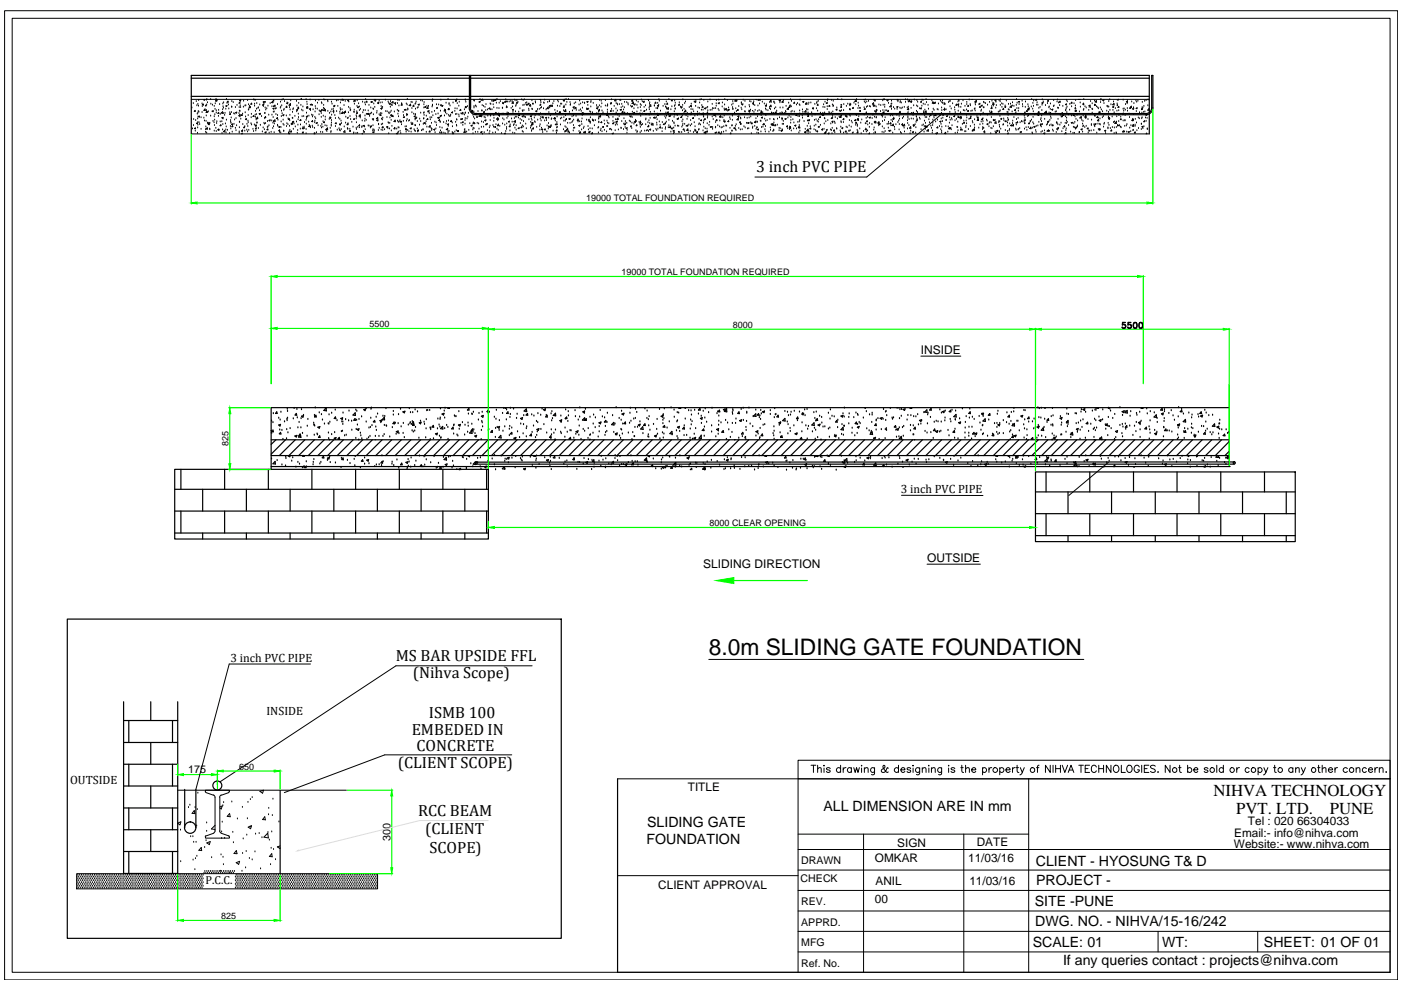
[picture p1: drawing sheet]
<svg xmlns="http://www.w3.org/2000/svg" width="297mm" height="210mm" viewBox="0 0 297 210" stroke-linecap="round" stroke-linejoin="round" font-family="sans-serif">
<defs><g id="words">
<text font-size="4.8" x="150.3" y="138.8">8.0m SLIDING GATE FOUNDATION</text>
<g font-size="3.6">
<text x="257.3" y="168.8">NIHVA TECHNOLOGY</text>
<text x="262.1" y="172.5">PVT. LTD.</text>
<text x="281.9" y="172.5">PUNE</text>
</g>
<g font-size="3.4">
<text x="160.4" y="36.4">3 inch PVC PIPE</text>
<text x="83.9" y="140.2">MS BAR UPSIDE FFL</text>
<text x="87.5" y="143.7">(Nihva Scope)</text>
<text x="87.3" y="155.8">EMBEDED IN</text>
<text x="90.9" y="152.3">ISMB 100</text>
<text x="88.3" y="159.2">CONCRETE</text>
<text x="84.4" y="162.8">(CLIENT SCOPE)</text>
<text x="88.6" y="173">RCC BEAM</text>
<text x="90.2" y="176.9">(CLIENT</text>
<text x="91.1" y="180.8">SCOPE)</text>
</g>
<g font-size="3">
<text x="174.6" y="171.9">ALL DIMENSION ARE IN mm</text>
<text x="137.1" y="179">FOUNDATION</text>
<text x="137.2" y="175.3">SLIDING GATE</text>
<text x="219.6" y="183.7">CLIENT - HYOSUNG T&amp; D</text>
<text x="219.7" y="187.7">PROJECT -</text>
<text x="219.4" y="192">SITE -PUNE</text>
<text x="219.5" y="196.3">DWG. NO. - NIHVA/15-16/242</text>
<text x="218.9" y="200.7">SCALE: 01</text>
<text x="246.4" y="200.7">WT:</text>
<text x="268" y="200.7">SHEET: 01 OF 01</text>
<text x="225.4" y="204.7">If any queries contact : projects@nihva.com</text>
</g>
<g font-size="2.5">
<text x="195.2" y="75">INSIDE</text>
<text x="191" y="104.6">3 inch PVC PIPE</text>
<text x="196.6" y="119.1">OUTSIDE</text>
<text x="149.1" y="120.5">SLIDING DIRECTION</text>
<text x="48.9" y="140.4">3 inch PVC PIPE</text>
<text x="56.5" y="151.6">INSIDE</text>
<text x="14.9" y="166.2">OUTSIDE</text>
<text x="145.8" y="167.8">TITLE</text>
<text x="190.2" y="179.5">SIGN</text>
<text x="207.1" y="179.3">DATE</text>
<text x="261.6" y="179.9">Website:- www.nihva.com</text>
<text x="261.7" y="177.5">Email:- info@nihva.com</text>
<text x="264.6" y="175">Tel : 020 66304033</text>
<text x="185.5" y="182.7">OMKAR</text>
<text x="205.3" y="182.7">11/03/16</text>
<text x="43.6" y="187.5">P.C.C.</text>
<text x="139.6" y="188.5">CLIENT APPROVAL</text>
<text x="185.5" y="191.4">00</text>
<text x="185.6" y="187.6">ANIL</text>
<text x="205.5" y="187.6">11/03/16</text>
</g>
<g font-size="2.3">
<text x="39.9" y="164">175</text>
<text x="82.8" y="178.3" transform="rotate(-90 82.8 178.3)">300</text>
</g>
<g font-size="2.2">
<text x="169.9" y="183.2">DRAWN</text>
<text x="169.8" y="187.1">CHECK</text>
<text x="169.9" y="191.9">REV.</text>
<text x="169.9" y="196.2">APPRD.</text>
<text x="169.9" y="200.6">MFG</text>
<text x="169.9" y="204.9">Ref. No.</text>
</g>
<g font-size="1.9">
<text x="124.3" y="42.7">19000 TOTAL FOUNDATION REQUIRED</text>
<text x="131.7" y="58.3">19000 TOTAL FOUNDATION REQUIRED</text>
<text x="78.4" y="69.4">5500</text>
<text x="155.4" y="69.6">8000</text>
<text x="48.5" y="94.6" transform="rotate(-90 48.5 94.6)">825</text>
<text x="150.5" y="111.6">8000 CLEAR OPENING</text>
<text x="50.7" y="163.3">650</text>
<text x="46.9" y="194.9">825</text>
</g>
</g></defs>
<!-- layer: 0 -->
<g fill="none" stroke="#000" stroke-width=".21">
<path d="M1 2.3h295.3v205.5h-295.3zM2.6 3.9h292.1v202.2h-292.1zM195.2 75.5h8.5M196.6 119.6h11.3M150.3 139.8h79.5M43.5 167.8l.1 .2M43.6 177.4v.3h5v-.3M43.6 167.8v-.3h5v.3M43.6 177.2l-.1 .2M43.7 168l1.6 .6M45.2 168.5l.4 .5M45.6 176.2l-.4 .5-1.5 .5"/>
<path d="M45.6 169.1v7.1M46.6 176.2l.3 .5M46.6 169.1v7.1M46.9 168.5l-.3 .5M46.9 176.7l1.6 .5M48.5 177.2l.1 .2M48.5 168l-1.6 .6M48.6 167.8l-.1 .2M130.9 165.1h163.8M169.2 161.2h125.5v3.9h-125.5zM169.2 165.1v41M169.2 176.9h48.9"/>
<path d="M172 162.2h1M172.5 162.2v1.6M173.4 163.1l.3-.3h.4v1M173.4 162.2v1.6M174.7 162.2v.2zM174.7 162.8v1M176 163l-.3-.2h-.4v.3l.5 .2 .2 .3-.3 .2-.5-.2M178.2 163a.49 .49 0 0 0-.7-.1 .49 .49 0 0 0 0 .7 .49 .49 0 0 0 .7 0M178.2 162.2v1.6M178.8 162.8v1M179.4 162.8l-.5 .2-.1 .2M180.5 163a.48 .48 0 0 0-.7-.1 .48 .48 0 0 0 0 .7 .48 .48 0 0 0 .7 0"/>
<path d="M180.5 162.8v1M181 162.8l.3 1 .3-1 .3 1 .3-1M182.7 162.2v.2zM182.7 162.8v1M183.1 176.9v29.2M183.3 163.1l.3-.3h.4l.1 1M183.3 162.8v1M185.4 162.8v1.4l-.3 .1-.3-.1M185.4 163a.48 .48 0 0 0-.7-.1 .48 .48 0 0 0 0 .7 .48 .48 0 0 0 .7 0M188.3 162.9l-.2-.1a.93 .93 0 0 1-1.1 .9l-.1-.5 .7-.6v-.3l-.2-.1-.2 .3 .2 .6 .5 .6 .3 .1 .1-.2M190.5 163a.49 .49 0 0 0-.7-.1 .49 .49 0 0 0 0 .7 .49 .49 0 0 0 .7 0M190.5 162.2v1.6"/>
<path d="M191 163.2h.9l-.1-.3a.48 .48 0 0 0-.7 0 .48 .48 0 0 0 .1 .7 .48 .48 0 0 0 .7 0M193.1 163l-.1-.2a.48 .48 0 0 0-.7 .2l.1 .1 .6 .3v.3a.48 .48 0 0 1-.7-.1M193.6 162.2v.2zM193.6 162.8v1M195 162.8l-.1 1.4-.2 .1-.4-.1M195 163a.49 .49 0 0 0-.7-.1 .49 .49 0 0 0 0 .7 .49 .49 0 0 0 .7 0M195.5 163.1l.4-.3h.4v1M195.5 162.8v1M196.9 162.2v.2zM196.9 162.8v1M197.5 163.1l.4-.3h.3l.1 1M197.5 162.8v1"/>
<path d="M199.6 162.8v1.4l-.2 .1-.4-.1M199.6 163a.48 .48 0 0 0-.7-.1 .48 .48 0 0 0 0 .7 .48 .48 0 0 0 .7 0M201.1 162.2v.2zM201.1 162.8v1M202.4 163l-.3-.2h-.4v.3l.5 .2 .2 .3-.3 .2-.5-.2M203.7 162.8h.5M203.9 162.2v1.3l.1 .2 .3 .1M204.3 176.9v29.2M204.7 163.1l.4-.3h.3l.1 1M204.7 162.2v1.6M206 163.2h.9l-.1-.3a.47 .47 0 0 0-.7 .1 .47 .47 0 0 0 .1 .7 .47 .47 0 0 0 .7-.1M208.3 163a.43 .43 0 0 1 .8 0 .48 .48 0 0 1-.1 .7 .48 .48 0 0 1-.7-.1"/>
<path d="M208.3 162.8v1.5M209.7 162.8v1M210.3 162.8a.5 .5 0 0 0-.6 .4M212 163a.49 .49 0 0 1 .7-.1 .49 .49 0 0 1 0 .7 .49 .49 0 0 1-.7 0M212 162.8v1.5M213.3 163.2h.9l-.1-.3a.49 .49 0 0 0-.7 .1 .49 .49 0 0 0 .1 .7 .49 .49 0 0 0 .7-.1M214.7 162.8v1M215.2 162.8l-.5 .2v.2M215.4 162.8h.5M215.6 162.2v1.3l.1 .2 .3 .1M216.3 162.8l.4 1 .5-1M216.7 163.8l-.1 .3-.4 .2"/>
<path d="M218.1 165.1v41M219.8 162.8h.5M220.3 162.2l-.3 .3v1.3M222.7 162.2v1.6l-1-1.6v1.6M223.3 162.2v1.6M223.8 162.2v1.6M223.8 163h1M224.8 162.2v1.6M225.2 162.2l.6 1.6 .6-1.6M226.5 163.8l.6-1.6 .6 1.6M226.7 163.3h.8M228.7 162.2h1"/>
<path d="M229.2 162.2v1.6M230.1 163h.6M231 162.2h-.9v1.6h.9M232.5 162.6a.54 .54 0 0 0-.7-.4 .54 .54 0 0 0-.4 .6v.4a.55 .55 0 0 0 .4 .6 .55 .55 0 0 0 .7-.4M233 163h1M233 162.2v1.6M234 162.2v1.6M235.5 162.2v1.6l-.9-1.6v1.6M236.2 162.5l.1-.2a.71 .71 0 0 1 1 .7 .71 .71 0 0 1-1 .7l-.2-.5zM237.7 162.2v1.6h.9M239 162.5l.3-.3a.76 .76 0 0 1 .7 .8 .76 .76 0 0 1-.7 .8l-.4-.6zM241.6 162.6a.56 .56 0 0 0-.7-.3 .56 .56 0 0 0-.4 .5v.4a.55 .55 0 0 0 .5 .6 .55 .55 0 0 0 .6-.6h-.4"/>
<path d="M242.1 162.2v1.6M242.6 163h.6M243.6 162.2h-1v1.6h1M244.9 162.5l-.3-.3a.48 .48 0 0 0-.7 .4l1 .8v.2l-.3 .2-.7-.2M245.4 163.7h.2zM248.1 162.2v1.6l-1-1.6v1.6M249.9 162.8h.5M250.1 162.2v1.3l.1 .2 .3 .1M251.8 163a.49 .49 0 0 1 .7-.1 .49 .49 0 0 1 0 .7 .49 .49 0 0 1-.7 0M251.8 162.2v1.6M253.1 163.2h.9l-.1-.3a.48 .48 0 0 0-.7 0 .48 .48 0 0 0 .1 .7 .48 .48 0 0 0 .7 0M256.1 163l-.3-.2h-.4v.3l.5 .2 .2 .3-.3 .2-.5-.2"/>
<path d="M258 162.2v1.6M259.4 163a.49 .49 0 0 0-.8-.1 .49 .49 0 0 0 0 .7 .49 .49 0 0 0 .8 0M259.4 162.2v1.6M262.2 162.8v1M262.8 162.8a.5 .5 0 0 0-.6 .4M264.8 163a.48 .48 0 0 0-.7-.1 .48 .48 0 0 0 0 .7 .48 .48 0 0 0 .7 0M266.7 163a.48 .48 0 0 1 .7-.1 .48 .48 0 0 1 0 .7 .48 .48 0 0 1-.7 0M266.7 162.8v1.5M268 162.8l.4 1 .4-1M268.4 163.8l-.5 .5M270 162.8h.5M270.3 162.2v1.5l.3 .1"/>
<path d="M274.1 163a.49 .49 0 0 0-.7-.1 .49 .49 0 0 0 0 .7 .49 .49 0 0 0 .7 0M274.1 162.8v1M274.7 163.1l.3-.3h.4l.1 1M274.7 162.8v1M275.9 162.8l.5 1 .4-1M276.4 163.8l-.6 .5M279.4 162.8h.5M279.6 162.2v1.5l.3 .1M280.3 163.1l.4-.3h.4v1M280.3 162.2v1.6M281.6 163.2h.9l-.1-.3a.49 .49 0 0 0-.7 .1 .49 .49 0 0 0 .1 .7 .49 .49 0 0 0 .7-.1M283 162.8v1"/>
<path d="M283.6 162.8l-.5 .2-.1 .2M285.7 163a.49 .49 0 0 0-.8-.1 .49 .49 0 0 0 0 .7 .49 .49 0 0 0 .8 0M287.5 163.1l.4-.3h.3l.1 1M287.5 162.8v1M289.7 163a.48 .48 0 0 0-.7-.1 .48 .48 0 0 0 0 .7 .48 .48 0 0 0 .7 0M290.2 163.2h.8l-.1-.3a.47 .47 0 0 0-.7 .1 .47 .47 0 0 0 .1 .7 .47 .47 0 0 0 .7-.1M291.5 162.8v1M292.1 162.8a.5 .5 0 0 0-.6 .4M292.4 163.1l.4-.3h.4v1M292.4 162.8v1M293.8 163.7h.2zM294.7 165.1v41"/>
<path d="M130.9 185.7h38.3M169.2 193.2h125.5M169.2 188.8h125.5M169.2 184.5h125.5M169.2 180.1h125.5M169.2 197.5h125.5M245.5 197.5v4.3M266.7 197.5v4.3M130.9 206.1h163.8M169.2 201.8h125.5"/>
<circle cx="211" cy="163.3" r=".51"/>
<circle cx="218.9" cy="163.3" r=".51"/>
<circle cx="249.1" cy="163.3" r=".51"/>
<circle cx="257" cy="163.3" r=".51"/>
<circle cx="261.2" cy="163.2" r=".5"/>
<circle cx="265.7" cy="163.3" r=".51"/>
<circle cx="271.4" cy="163.3" r=".51"/>
<circle cx="278.5" cy="163.2" r=".5"/>
<circle cx="286.6" cy="163.3" r=".51"/>
</g>
<!-- layer: CRN-AR-COLUMN-HATCH -->
<g fill="none" stroke="#000" stroke-width=".21">
<path d="M40.6 28.4h203.1M40.6 21.1h203.1M40.6 25.3h.1M40.7 22.9h.1M40.8 27.3h.1M41 22h.1M41 26.6h.1M41.1 25.3h.1M41.2 27.2l.2-.1v.2zM41.4 23.4v.2h-.2zM41.4 27.8h.1M41.5 25.6h.1"/>
<path d="M41.6 21.5h.1M41.7 26.2l.1-.2 .1 .2zM41.7 22.4h.1M41.8 24.2h.1M41.9 28.3h.1M41.9 27.1h.1M41.9 25.2h.1M42 26h.1M42 24h.1M42 22.1h.1M42 26.5h.1M42 24.8h.1"/>
<path d="M42 23.7h.1M42.1 22.5h.1M42.1 24.7l.2-.1-.1 .2zM42.1 21.3h.1M42.2 23.8h.1M42.2 26h.1M42.3 26.4h.1M42.6 27.4h.1M42.6 25h.1M42.8 23.9h.1M42.8 22h.1M42.9 22.6h.1"/>
<path d="M42.9 22.2l.2-.1v.2zM43.2 25h.1M43.3 21.1l-.1 .1h.2v-.1M43.3 25.6h.1M43.5 23.1v.3h-.3zM43.6 22.5h.1M43.6 28.1h.1M43.6 27.5h.1M43.6 26.9h.1M43.7 25.7h.1M43.7 27.3l.2-.2 .1 .3zM43.7 24.6h.1"/>
<path d="M43.7 22.5h.1M43.8 23.4h.1M43.8 21.2h.1M43.8 22.3h.1M43.8 23.9h.1M43.8 28.2h.1M43.9 21.1h.1M43.9 23.6v.2h-.2zM44 21.8h.1M44 26.1h.1M44 23.9h.1M44.1 26.1h.1"/>
<path d="M44.1 26.1l.3-.1-.1 .2zM44.2 23.7h.1M44.2 26.4l.1-.2 .1 .2zM44.5 27.4h.1M44.5 26.1h.1M44.5 27.5h.1M44.7 21.1h.1M44.7 24.6h.1M44.7 22.1h.1M45 23.6l.2-.1v.2zM45 22.3h.1M45.2 25.7h.1"/>
<path d="M45.4 26h.1M45.4 27.8h.1M45.4 24.8h.1M45.4 22.5h.1M45.5 26.6h.1M45.5 25.5h.1M45.6 24.3h.1M45.6 23.2h.1M45.6 22h.1M45.7 21.4l.1-.2 .1 .2zM45.8 27.2h.1M45.8 21.1h.1"/>
<path d="M45.8 21.1l.2 .1v-.1M45.8 23.9h.1M45.8 23.5h.1M45.8 27.9h.1M45.9 26.2h.1M46 25.8h.1M46 21.4h.1M46.2 27.5l.2-.1v.2zM46.3 24.7h.1M46.4 23.4h.1M46.4 27.5h.1M46.4 23.8v.2h-.2z"/>
<path d="M46.6 22.2h.1M46.7 25.9h.1M46.7 24.2h.1M46.8 26.4l.1 .3h-.2zM46.9 23.9l.3-.2v.3zM47 25.8h.1M47 25l.3-.1-.1 .2zM47.1 28.3h.1M47.2 27.5h.1M47.2 23.3h.1M47.2 26.4h.1M47.2 22h.1"/>
<path d="M47.3 25.2h.1M47.3 22.6h.1M47.3 24.1h.1M47.4 22.9h.1M47.4 27.9l.3-.3v.4zM47.4 21.8h.1M47.6 24.5h.1M47.7 24h.1M47.8 26.3h.1M47.9 23.1h.1M47.9 27.5h.1M47.9 22.5l.2-.1-.1 .2z"/>
<path d="M47.9 28.2h.1M48 26.9h.1M48 21.1h.1M48 25.5h.1M48.1 21.9h.1M48.2 21.6l.1-.2 .1 .3zM48.2 27.6h.1M48.4 22.3h.1M48.5 23.1h.1M48.7 28.3h.1M48.7 23.9h.1M48.8 24l.1 .3-.2-.1z"/>
<path d="M48.9 26.8h.1M48.9 25.6h.1M48.9 25.9h.1M48.9 27.3h.1M49 26.1h.1M49 25h.1M49.1 23.9h.1M49.1 22.7h.1M49.1 26.4l.3-.1-.1 .2zM49.1 21.5h.1M49.2 28h.1M49.3 26.7l.1 .2h-.3z"/>
<path d="M49.4 21.7h.1M49.6 24.1h.1M49.6 26.4h.1M49.7 25.4h.1M49.8 24.2h.1M49.9 22.8h.1M49.9 27.2h.1M50 23.9l.2-.1-.1 .2zM50 27.7h.1M50 25.1h.1M50.2 26.7h.1M50.2 22.3h.1"/>
<path d="M50.7 24.1h.1M50.7 28.2h.1M50.7 22.8h.1M50.7 28h.1M50.8 27.1h.1M50.8 23.6h.1M50.8 25.9h.1M50.8 21.3l.3-.1-.1 .2zM50.8 24.8h.1M50.8 21.7l.1 .2h-.2zM50.9 23.6h.1M50.9 24.2v.4l-.3-.1z"/>
<path d="M50.9 22.4h.1M51 21.3h.1M51 22.8h.1M51.1 25.3h.1M51.2 27.8l.2-.1v.2zM51.2 28.4l.2-.2v.2M51.3 24.3l.1 .2h-.3zM51.4 27.7h.1M51.4 24.2h.1M51.5 26.4h.1M51.6 22.7h.1M51.6 21.4h.1"/>
<path d="M51.8 26.9l.1 .2h-.3zM51.9 27.8h.1M51.9 26.9h.1M51.9 22.5h.1M52 23.9h.1M52 25.3l.3-.1-.1 .2zM52.1 24.8h.1M52.1 22.4h.1M52.3 27.6h.1M52.4 26.4h.1M52.5 28h.1M52.5 21.3h.1"/>
<path d="M52.5 26.8h.1M52.6 25.7h.1M52.6 24.5h.1M52.6 26h.1M52.7 23.4h.1M52.7 22.2h.1M52.7 23.2h.1M52.7 27.6h.1M52.8 22.9h.1M52.9 22.7l.2-.1-.1 .2zM52.9 22.5h.1M53.2 26.2h.1"/>
<path d="M53.3 25h.1M53.3 24.2h.1M53.3 26.5h.1M53.3 21.9l.1 .2h-.2zM53.6 27.4h.1M53.6 24.7l.2-.2v.2zM53.8 27.9h.1M53.8 21.2h.1M53.9 26.5h.1M54 22.5h.1M54 22.1h.1M54 21.1l-.2 .1h.4l-.1-.1"/>
<path d="M54.1 24.4h.1M54.1 26.7l.3-.1-.1 .2zM54.1 24.9h.1M54.2 23.6h.1M54.2 27.8h.1M54.3 26.6h.1M54.3 25.4h.1M54.3 27.1v.2h-.2zM54.3 25.1l.3-.3 .1 .4zM54.4 24.3h.1M54.4 23.1h.1M54.4 22h.1"/>
<path d="M54.4 26.1h.1M54.5 26.1h.1M54.7 23h.1M54.8 22.8h.1M54.8 27.2h.1M54.9 24.1l.3-.1-.1 .2zM55 23.5h.1M55.1 22.3h.1M55.1 24.3h.1M55.2 26.6h.1M55.5 24.7h.1M55.6 28h.1"/>
<path d="M55.8 27.1h.1M55.8 21.6l.2-.1v.2zM55.8 22.6h.1M55.8 22.1l.1 .2h-.2zM56 22.1h.1M56 21.7h.1M56 26.1h.1M56 27.5h.1M56.1 26.3h.1M56.1 25.2h.1M56.1 24.1h.1M56.2 24h.1"/>
<path d="M56.2 28.1l.2-.1-.1 .2zM56.2 22.9h.1M56.3 21.7h.1M56.3 26.2h.1M56.3 24.7v.2h-.2zM56.3 23.3h.1M56.6 23.1h.1M56.6 27.5l.2-.2v.2zM56.7 27h.1M56.7 25.8h.1M56.8 22.5h.1M56.8 26.9h.1"/>
<path d="M57 24.4h.1M57 26.7h.1M57 25.5l.3-.1-.1 .2zM57.1 28.2h.1M57.3 22h.1M57.5 28.1h.1M57.6 25.6h.1M57.7 24.4h.1M57.7 22.6h.1M57.8 27.2h.1M57.8 21.4l.1 .4-.3-.1zM57.9 26.1h.1"/>
<path d="M57.9 23l.2-.1-.1 .2zM57.9 24.9h.1M58 23.8h.1M58 22.6h.1M58 26.9h.1M58 21.4h.1M58 25.8h.1M58.1 23.7h.1M58.1 28.1h.1M58.2 26.3h.1M58.3 22.3v.2h-.2zM58.3 25.4l-.3 .3h.3v-.3"/>
<path d="M58.4 23.1h.1M58.5 24.3h.1M58.5 23h.1M58.8 24.9v.2h-.2zM58.8 24.5h.1M58.8 22.2h.1M58.8 26.6h.1M58.9 26.7h.1M58.9 25.5h.1M59.1 27.7l.2-.2v.3zM59.1 26.9l.3-.1-.1 .2zM59.3 27.9h.1"/>
<path d="M59.3 28.1h.1M59.4 22.9h.1M59.5 21.7h.1M59.5 28.2h.1M59.5 22.7h.1M59.6 27h.1M59.6 25.9h.1M59.6 24.7h.1M59.7 23.6h.1M59.7 22.4h.1M59.8 21.2h.1M59.8 24.1h.1"/>
<path d="M59.9 24.4l.3-.1-.1 .2zM60 26.4h.1M60 21.1h.1M60 25.5h.1M60.2 27.8h.1M60.2 23.4h.1M60.2 26.6h.1M60.2 23.2h.1M60.3 21.5h.1M60.7 24.6h.1M60.7 22.8h.1M60.7 26.8h.1"/>
<path d="M60.8 22.5v.3l-.2-.1zM60.8 21.9l.2-.1v.2zM60.8 26.2h.1M60.9 21.8h.1M61 26.4h.1M61.1 25.2h.1M61.2 28.2h.1M61.3 28.4l-.1-.1 .2-.1v.2M61.3 25.1v.2h-.2zM61.3 27.9h.1M61.4 26.8h.1M61.4 22.8h.1"/>
<path d="M61.4 25.6h.1M61.5 24.5h.1M61.5 27.6h.1M61.5 23.3h.1M61.6 22.1h.1M61.6 22v.3h-.3zM61.6 21.4h.1M61.7 26.3l.3-.3 .1 .3zM61.8 27.8v.2h-.2zM61.8 26.4h.1M62 25.1h.1M62 23.8h.1"/>
<path d="M62 25.8l.3-.1-.1 .2zM62.1 25.1h.1M62.1 23.3h.1M62.2 23.1h.1M62.2 27.4h.1M62.4 26.3h.1M62.5 24.7h.1M62.6 26.9h.1M62.9 21.5h.1M62.9 25.9h.1M62.9 23.3l.2-.1-.1 .2zM62.9 23.7h.1"/>
<path d="M62.9 22.5h.1M63 28.3h.1M63.1 27.7h.1M63.1 22.9l.2-.1v.2zM63.2 26.5h.1M63.2 25.4h.1M63.2 24.2h.1M63.2 22.9h.1M63.3 23.1h.1M63.3 24.9h.1M63.3 21.9h.1M63.7 27.4h.1"/>
<path d="M63.7 26.5h.1M63.8 25.3v.3h-.2zM63.8 22.3h.1M63.8 21.1h.1M63.9 21.1h.1M64 23.4h.1M64.1 24.8h.1M64.1 27.2l.2-.1v.2zM64.2 23.5h.1M64.2 22.7h.1M64.2 27.1h.1M64.3 28v.2h-.2z"/>
<path d="M64.4 24.7h.1M64.5 27h.1M64.5 27.2h.1M64.6 26h.1M64.9 27.5h.1M64.9 28.3h.1M64.9 21.1h.1M64.9 25.5h.1M64.9 26.3h.1M64.9 24.7l.3-.1-.1 .2zM65 24h.1M65 25.1h.1"/>
<path d="M65 22.8h.1M65.1 21.7h.1M65.1 22.2h.1M65.1 23h.1M65.2 22.6l.1 .3h-.3zM65.4 25.9h.1M65.4 26.8l.3-.2v.3zM65.5 24.6h.1M65.6 26.6h.1M65.6 23.1l.2-.1v.2zM65.7 21.2h.1M65.8 22.2l.2-.1v.2z"/>
<path d="M65.8 27.1h.1M65.8 23.4h.1M66.1 24.4h.1M66.2 26.7h.1M66.3 24.8h.1M66.3 22.3h.1M66.3 25.6v.2h-.2zM66.3 27h.1M66.3 24.5h.1M66.4 23.3h.1M66.6 28.4l.2-.2v.2M66.6 28.3h.1"/>
<path d="M66.7 27.2h.1M66.7 26h.1M66.8 24.9h.1M66.8 25.7h.1M66.8 23.7h.1M66.8 22.6h.1M66.9 21.4h.1M66.9 23.1h.1M66.9 25.2h.1M67 26.1l.3-.1-.1 .2zM67.1 28.1h.1M67.3 23.1h.1"/>
<path d="M67.3 21.9h.1M67.4 26.7h.1M67.6 21.3h.1M67.6 24.3h.1M67.7 23.5h.1M67.9 23.6l.2-.1-.1 .2zM68 28.1h.1M68 26.8h.1M68.1 24.9h.1M68.1 24.1h.1M68.2 21.8h.1M68.2 27.1h.1"/>
<path d="M68.2 22h.1M68.2 26.4h.1M68.3 23.2v.2h-.2zM68.4 28.1h.1M68.5 27h.1M68.5 25.8h.1M68.5 24.6h.1M68.6 23.5h.1M68.6 23h.1M68.6 26l.1-.2 .1 .2zM68.6 22.3h.1M68.7 21.2h.1"/>
<path d="M68.7 23.4l.3-.2v.3zM68.7 21.1h.2M68.8 23.1h.1M68.9 26.7h.1M69 25.4h.1M69 24.8h.1M69.1 27.5l.2-.1v.2zM69.1 27.4l.3-.3 .1 .4zM69.3 27.9h.1M69.3 26.7h.1M69.5 21.4h.1M69.5 21.6h.1"/>
<path d="M69.5 23.6h.1M69.8 25.3h.1M69.9 24h.1M69.9 25l.2-.1v.2zM70 25h.1M70 27.2h.1M70.1 23.7h.1M70.1 28.1h.1M70.2 27.9h.1M70.2 26.7h.1M70.2 26.5h.1M70.3 25.6h.1"/>
<path d="M70.3 21.7h.1M70.3 26.1h.1M70.3 24.4h.1M70.4 23.3h.1M70.4 22.1h.1M70.7 23.2h.1M70.7 23.9h.1M70.7 23.4l.1 .2h-.2zM70.8 22.7h.1M70.8 22.5l.2-.2v.2zM71 24.5h.1M71.1 26.2l.1-.2 .1 .2z"/>
<path d="M71.1 25.1h.1M71.1 26.8h.1M71.3 21.4h.1M71.4 23.7h.1M71.5 27.6h.1M71.6 22.5h.1M71.7 21.3h.1M71.8 25h.1M71.9 27.3h.1M72 27.6h.1M72 26.5h.1M72 26.4l.2-.1v.2z"/>
<path d="M72.1 25.3h.1M72.1 23.8h.1M72.1 24.2h.1M72.1 23h.1M72.1 27.8h.1M72.2 21.8h.1M72.2 23.4h.1M72.3 21.3h.1M72.3 25.7h.1M72.3 27.5h.1M72.4 26.2h.1M72.5 23.3h.1"/>
<path d="M72.6 21.2h.1M72.6 23.7l.1 .4-.3-.1zM72.7 21.1l-.1 .1h.2v-.1M72.9 23.9l.2-.2-.1 .2zM72.9 22.4h.1M73 26.9h.1M73 24.1h.1M73.1 27.7l.1 .4-.3-.1zM73.2 21.5h.1M73.2 23.7h.1M73.2 23.6l.1 .2h-.2zM73.3 26.1h.1"/>
<path d="M73.3 24.8h.1M73.7 27.3h.1M73.7 25.1h.1M73.7 27.4h.1M73.7 21.3l.2-.1v.2zM73.7 26.2l.1 .2h-.2zM73.8 26.2h.1M73.8 25h.1M73.9 23.9h.1M73.9 22.8h.1M74 21.6h.1M74.1 27.8l.2-.1v.2z"/>
<path d="M74.2 27.4h.1M74.2 24.7h.1M74.2 23h.1M74.3 23.5h.1M74.3 23.4h.1M74.3 25.3h.1M74.6 25.9h.1M74.8 27h.1M74.9 25.3l.2-.1v.1zM75 28.3h.1M75 21.6h.1M75 23.8h.1"/>
<path d="M75 28.2h.1M75.1 23.4h.1M75.1 23.8h.1M75.1 21.4l.2-.2v.2zM75.1 22.1h.1M75.5 28.3h.1M75.5 27.2h.1M75.5 24.5h.1M75.5 25.2h.1M75.6 26h.1M75.6 27.5h.1M75.6 24.8h.1"/>
<path d="M75.6 23.7h.1M75.7 22.5h.1M75.7 21.4h.1M75.7 23.8l.1 .2h-.2zM75.8 22.7l.2-.1-.1 .2zM75.8 28.3h.1M75.9 27h.1M76 22h.1M76.2 23.4h.1M76.2 22.7h.1M76.2 27.1h.1M76.2 26.4v.3h-.1z"/>
<path d="M76.4 25h.1M76.4 24.3v.4l-.3-.1zM76.4 23.2h.1M76.7 27h.1M76.8 26.9h.1M76.8 28.4v-.1v.1M76.8 25.6h.1M76.9 21.7h.1M76.9 23.9h.1M77 26.7l.2-.1v.1zM77 23.4h.1M77 27.8h.1"/>
<path d="M77.1 28.1h.1M77.3 28.1h.1M77.3 26.9h.1M77.3 25.7h.1M77.3 21.8h.1M77.4 24.6h.1M77.4 25.3h.1M77.4 23.4h.1M77.4 27.5h.1M77.5 22.3h.1M77.5 21.1h.1M77.6 21.6l.2-.2v.3z"/>
<path d="M77.6 25.5h.1M77.7 24.2h.1M77.8 24.1l.3-.1-.1 .2zM78.1 26.7h.1M78.1 23.5h.1M78.2 22.3h.1M78.2 26.7h.1M78.2 24l.1 .3-.2-.1zM78.4 24.7h.1M78.5 27.1h.1M78.6 24.2h.1M78.6 22.9h.1"/>
<path d="M78.7 21.6l.2-.1v.2zM78.7 26.7v.2h-.2zM78.7 21.7h.1M78.8 24h.1M79 25.3h.1M79 27.8h.1M79 28.1l.3-.1-.1 .1zM79.1 26.7h.1M79.1 23.1h.1M79.1 27.5h.1M79.1 25.5h.1M79.2 24.3h.1"/>
<path d="M79.2 23.2h.1M79.2 25.3h.1M79.2 22h.1M79.3 27.6h.1M79.3 27.8h.1M79.5 22.8h.1M79.5 21.1l-.2 .1 .4 .1-.1-.2M79.5 21.5h.1M79.9 24h.1M79.9 25.5l.2-.1v.2zM79.9 23.6h.1M80.1 24.9l-.3 .3h.3v-.3"/>
<path d="M80.2 27.7h.1M80.2 21.7l.1 .2h-.2zM80.3 26.4h.1M80.3 22h.1M80.4 21.4h.1M80.4 27.2h.1M80.4 24.3h.1M80.6 21.8h.1M80.6 24.1h.1M80.7 24.3l.1 .2h-.2zM80.7 23l.3-.1-.1 .2zM80.8 27.6h.1"/>
<path d="M80.8 22.6h.1M80.9 26.4h.1M80.9 25.3h.1M80.9 24.1h.1M81 23h.1M81 21.8h.1M81.1 25.4h.1M81.1 27.1h.1M81.1 26.3h.1M81.1 22.8h.1M81.2 25h.1M81.2 27.7h.1"/>
<path d="M81.2 26.9v.2h-.2zM81.5 27.5h.1M81.7 21.2h.1M81.8 23.7h.1M82 26.9l.2-.1-.1 .2zM82 24.9h.1M82.1 23.7h.1M82.3 27.3h.1M82.3 21.6h.1M82.3 26h.1M82.4 26.1h.1M82.4 21.9h.1"/>
<path d="M82.4 23.9h.1M82.4 28.3h.1M82.5 24.1h.1M82.6 27.3h.1M82.6 26.1h.1M82.7 25h.1M82.7 23.9h.1M82.7 21.9l.1 .2h-.2zM82.8 22.7h.1M82.8 21.5h.1M82.8 24.4l.3-.1-.1 .2zM82.9 23.6h.1"/>
<path d="M82.9 25.5h.1M83 22.3h.1M83 27.8h.1M83.1 24.7l.1-.2 .1 .2zM83.1 26.8h.1M83.1 22.4h.1M83.3 21.5l.1 .3h-.3zM83.4 24.8h.1M83.6 23.7h.1M83.7 21.9l.2-.1-.1 .2zM83.7 27.2h.1M83.7 27.1v.2h-.2z"/>
<path d="M83.8 25.5v.3h-.3zM83.9 22.2h.1M84.1 27.4h.1M84.1 28.4l-.1-.1 .3-.1-.1 .2M84.2 23.4h.1M84.3 22h.1M84.3 25.7h.1M84.3 21.3h.1M84.4 28.2h.1M84.4 24.2h.1M84.4 27.1h.1M84.5 25.9h.1"/>
<path d="M84.5 23.6h.1M84.5 28h.1M84.5 24.8h.1M84.6 22.5h.1M84.6 27.1h.1M84.6 21.3h.1M84.6 25.9h.1M84.8 25.6h.1M84.8 27.8h.1M84.9 25.8l.2-.1-.1 .2zM85 28.3h.1M85.1 22h.1"/>
<path d="M85.1 26.4h.1M85.2 22h.1M85.2 22.1l.1 .2h-.3zM85.5 23.8h.1M85.5 25.7h.1M85.6 24.5h.1M85.7 24.7v.2h-.2zM85.7 23.3l.3-.1-.1 .2zM85.9 26.9h.1M86 27.5h.1M86 27.5l.2-.2v.2zM86.1 28h.1"/>
<path d="M86.1 26.9h.1M86.1 22h.1M86.2 25.7h.1M86.2 24.3h.1M86.2 24.5h.1M86.3 23.4h.1M86.3 22.3h.1M86.3 25.3h.1M86.4 21.1h.1M86.4 24.4h.1M86.4 23.1h.1M86.4 27.7h.1"/>
<path d="M86.5 23.3h.1M86.7 25.7h.1M86.7 27.9h.1M86.7 22.4l.3-.3 .1 .3zM86.8 25.6h.1M87 27.2l.2-.1-.1 .2zM87.2 28h.1M87.2 21.7h.1M87.2 26.1h.1M87.2 26.3l.3-.2v.3zM87.3 23h.1M87.3 23.9h.1"/>
<path d="M87.4 21.7h.1M87.7 24.2h.1M87.7 22.3l.1 .2h-.3zM87.8 27.5h.1M87.8 24.7l.3-.1-.1 .2zM87.9 27.8h.1M88 26.6h.1M88 25.4h.1M88 22.1h.1M88.1 24.3h.1M88.1 27.9h.1M88.1 24.4h.1"/>
<path d="M88.1 23.1h.1M88.1 26.7h.1M88.1 22h.1M88.2 24.9v.2h-.2zM88.2 21.6h.1M88.3 25h.1M88.5 25.8h.1M88.5 22.9h.1M88.5 27.3h.1M88.5 27.7l.2-.2v.3zM88.6 28h.1M88.6 22.8h.1"/>
<path d="M88.6 22.2l.3-.1-.1 .2zM88.9 26.5h.1M89 25.3h.1M89.2 24h.1M89.2 21.4h.1M89.2 25.8h.1M89.4 27.7h.1M89.5 21.4h.1M89.7 27.6h.1M89.7 27.5h.1M89.7 26.4h.1M89.8 25.2h.1"/>
<path d="M89.8 24h.1M89.9 22.9h.1M89.9 25.2h.1M89.9 22.2h.1M89.9 26.1l.2-.1-.1 .2zM89.9 21.7h.1M89.9 23.9h.1M89.9 24.5h.1M90 22.7l.2-.2 .1 .3zM90.3 26.4h.1M90.3 25.8h.1M90.4 28.1h.1"/>
<path d="M90.4 24.6h.1M90.5 22.5h.1M90.5 27h.1M90.7 25.1v.2h-.2zM90.7 22.7l.1 .3-.3-.1zM90.7 23.6l.3-.1-.1 .2zM90.8 23.8h.1M90.8 22.5h.1M91 24.1h.1M91.1 27.8l.1 .2h-.2zM91.2 25h.1M91.2 26.6v.4l-.3-.1z"/>
<path d="M91.2 25.4h.1M91.4 27.3h.1M91.5 26.1h.1M91.5 25h.1M91.5 27.7h.1M91.6 23.8h.1M91.6 27.4h.1M91.6 22.7h.1M91.6 21.1l.1 .1M91.7 21.5h.1M91.7 22.4h.1M91.7 22.3h.1"/>
<path d="M91.7 21.2h.1M91.8 24.5h.1M91.8 21.1l-.1 .1M91.9 27.5l.3-.1-.1 .2zM92.1 23.6h.1M92.2 25.9h.1M92.2 28.1h.1M92.4 27.3h.1M92.4 24.3h.1M92.5 26.1h.1M92.5 22.2h.1M92.5 26.6h.1"/>
<path d="M92.5 22.9l.2-.1v.2zM92.8 25l.2-.1v.2zM92.9 24.2h.1M93 22.3h.1M93.2 25.3v.3h-.2zM93.2 28.2h.1M93.2 25h.1M93.3 27h.1M93.3 25.9h.1M93.3 24.7h.1M93.4 23.6h.1M93.4 24.7h.1"/>
<path d="M93.4 27.8h.1M93.4 22.4h.1M93.5 21.2h.1M93.6 22.4h.1M93.6 24.6h.1M93.6 28l.1 .2h-.2zM93.6 22.5l.3-.2-.1 .2zM93.7 27.2h.1M94.1 26h.1M94.1 28.2h.1M94.1 23.5l.3-.3 .1 .4zM94.2 24.6h.1"/>
<path d="M94.3 23.3h.1M94.4 28.3h.1M94.4 23.9h.1M94.6 21.9h.1M94.6 26.3h.1M94.6 27.5l.3-.3v.3zM94.7 25.8h.1M94.7 24.2h.1M94.9 26.4l.2-.1-.1 .2zM95 27.9h.1M95 28.2h.1M95 21.1h.1"/>
<path d="M95 26.8h.1M95.1 25.6h.1M95.1 24.5h.1M95.2 23.3h.1M95.2 23.2h.1M95.2 23v.2h-.2zM95.2 22.2h.1M95.2 22h.1M95.2 27.8h.1M95.3 24.7h.1M95.4 22.5h.1M95.5 24.7h.1"/>
<path d="M95.5 24.4h.1M95.7 25.6v.2h-.2zM95.7 23.9l.3-.2-.1 .2zM95.9 28.1h.1M95.9 26.1h.1M95.9 26.9h.1M96 28.3h.1M96 28.4l.1-.2 .1 .2M96.1 21.8h.1M96.4 23.6h.1M96.4 28h.1M96.5 23.1h.1"/>
<path d="M96.6 21.3l.2-.1-.1 .2zM96.6 24.3h.1M96.6 21.5h.1M96.6 25.9h.1M96.7 27.7h.1M96.8 26.6h.1M96.8 25.4h.1M96.8 26.7h.1M96.9 24.2h.1M96.9 25.5h.1M96.9 21.2h.1M96.9 23.1h.1"/>
<path d="M96.9 22h.1M96.9 27.8l.3-.1-.1 .2zM97.1 27.9h.1M97.2 27.9h.1M97.3 22.5h.1M97.3 24.4h.1M97.3 24.8h.1M97.4 21.7h.1M97.7 23.2v.2h-.2zM97.7 25.4h.1M97.7 24.1h.1M97.7 26.1h.1"/>
<path d="M97.8 25.3l.2-.2v.2zM98 26l.2-.2v.2zM98.1 26.6h.1M98.1 23.8l.1 .4-.3-.1zM98.5 24.4h.1M98.5 23.3h.1M98.5 27.6h.1M98.6 27.5h.1M98.6 26.3h.1M98.6 25.6h.1M98.6 27.8v.3h-.3zM98.6 25.1h.1"/>
<path d="M98.6 24h.1M98.6 21.2h.1M98.6 22.7l.3-.1-.1 .2zM98.7 24h.1M98.7 22.8h.1M98.7 21.2h.1M98.8 21.7h.1M98.9 28h.1M99 25.2h.1M99.1 22.6h.1M99.2 24.8h.1M99.3 24h.1"/>
<path d="M99.4 27.6h.1M99.5 22.6h.1M99.6 21.4h.1M99.6 26.2h.1M99.9 26.7l.2-.2-.1 .2zM99.9 23.8h.1M100.2 23.4v.2h-.2zM100.2 27.5h.1M100.3 28.3h.1M100.3 26.3h.1M100.3 24.5h.1M100.3 27.2h.1"/>
<path d="M100.4 26.1h.1M100.4 24.9h.1M100.5 23.7h.1M100.5 21.3h.1M100.5 26.2l.1-.2 .1 .2zM100.5 22.6h.1M100.5 22.9h.1M100.5 27.3h.1M100.5 21.4h.1M100.6 25.2h.1M100.7 24.1l.3-.1-.1 .2zM100.8 28.1h.1"/>
<path d="M100.8 22.5h.1M101 22.7h.1M101 24.9h.1M101.2 26.1h.1M101.2 24.9h.1M101.3 28.1h.1M101.3 23.7h.1M101.5 26.3h.1M101.6 27.4h.1M101.6 21.6l.2-.1-.1 .2zM101.8 21.1h.1M101.9 24.4l-.3 .3h.3v-.3"/>
<path d="M101.9 28.1l.3-.2-.1 .2zM102 28.1h.1M102.1 27h.1M102.1 24.8h.1M102.1 25.9h.1M102.1 21.1l-.1 .1h.2v-.1M102.2 24.7h.1M102.2 23.5h.1M102.2 24.5h.1M102.2 22.4h.1M102.3 21.2h.1M102.3 28.3v.1"/>
<path d="M102.4 21.4h.1M102.5 26h.1M102.5 22.5h.1M102.5 27h.1M102.7 28.1h.1M102.7 24.9h.1M102.7 23.6v.2h-.2zM102.8 25.5l.2-.1v.2zM102.8 22.8h.1M102.9 25h.1M103 23.4h.1M103 22.2h.1"/>
<path d="M103.1 26.2l.1 .2h-.2zM103.3 26.4h.1M103.3 27.7h.1M103.4 23.3h.1M103.4 24.6h.1M103.6 23l.2-.1v.2zM103.7 28.3h.1M103.8 27.1h.1M103.8 27.9h.1M103.9 26.7h.1M103.9 25.6h.1M103.9 22h.1"/>
<path d="M104 24.4h.1M104 23.3h.1M104 24.6h.1M104.1 22.1h.1M104.3 21.4h.1M104.3 23.3h.1M104.5 28.2h.1M104.5 21.4l.1-.2 .1 .2zM104.5 26.6h.1M104.6 22.2h.1M104.6 27h.1M104.7 25.7h.1"/>
<path d="M104.7 22.8h.1M104.7 24.5h.1M104.7 25.1h.1M104.9 26.9l.2-.1-.1 .2zM105 28.1h.1M105 21.1l-.2 .2h.3v-.2M105.2 26.4h.1M105.2 23.8v.3l-.2-.1zM105.2 21.9h.1M105.4 21.1h.1M105.4 23h.1M105.4 27.4h.1"/>
<path d="M105.5 25.6h.1M105.5 25l.1 .3h-.3zM105.6 24.3h.1M105.6 27.6h.1M105.6 26.4l.1 .3h-.2zM105.7 26.5h.1M105.7 25.3h.1M105.7 24.4l.2-.1v.2zM105.7 24.2h.1M105.8 23h.1M105.8 21.9h.1M105.9 24.7h.1"/>
<path d="M106 26.8h.1M106.1 21.5h.1M106.3 28.3h.1M106.5 24.2h.1M106.5 23h.1M106.6 22.9h.1M106.6 26.3h.1M106.6 21.9l.2-.1-.1 .2zM106.6 25.2h.1M106.6 21.9h.1M106.7 24.2h.1M106.8 25.4h.1"/>
<path d="M107 26.5h.1M107 28.4l-.1-.1 .2-.1v.2M107.1 21.4l.1 .3h-.2zM107.2 27.9h.1M107.2 21.2h.1M107.4 22.8h.1M107.4 27.4h.1M107.4 21.6h.1M107.4 22.6h.1M107.4 27h.1M107.4 26.3h.1M107.4 24.2l.2-.1 .1 .2z"/>
<path d="M107.5 25.1h.1M107.5 22.8h.1M107.5 23.9h.1M107.6 21.6h.1M107.7 24.8h.1M107.8 24h.1M107.8 25.8l.2-.1v.2zM108 21.6h.1M108.1 27.8h.1M108.1 26.7l.1 .2h-.2zM108.2 26.5h.1M108.3 21.5h.1"/>
<path d="M108.4 23h.1M108.5 25.2h.1M108.6 21.5h.1M108.6 25.9h.1M108.6 23.3l.2-.1v.2zM108.7 22.7h.1M108.7 28.2h.1M108.8 23.8h.1M108.8 21.6v.3h-.3zM108.9 26.6h.1M109 25.8l.3-.2v.3zM109 26.4h.1"/>
<path d="M109.1 25.1h.1M109.1 21.2h.1M109.1 28.3h.1M109.2 27.2h.1M109.2 26h.1M109.3 24.8h.1M109.3 23.7h.1M109.3 22.5h.1M109.4 21.4h.1M109.4 27.6h.1M109.4 22.3h.1M109.4 26.7h.1"/>
<path d="M109.6 24.8h.1M109.6 21.3h.1M109.6 21.7l.1 .2h-.2zM109.8 21.7h.1M109.9 27.2l.2-.1-.1 .2zM109.9 25h.1M110 23.8h.1M110.1 24.3l.1 .2h-.3zM110.2 23.1h.1M110.3 25.3h.1M110.3 26.2h.1M110.6 21.2h.1"/>
<path d="M110.6 25.6h.1M110.6 26.9l.1 .2h-.3zM110.7 24.7l.2-.1v.2zM110.7 26.7h.1M110.7 23.5h.1M110.7 27.9h.1M110.8 23.7h.1M110.9 22.4h.1M110.9 28.1h.1M110.9 21.3h.1M111 26.9h.1M111 25.8h.1"/>
<path d="M111 24.6h.1M111.1 23.4h.1M111.1 22.3h.1M111.2 21.2h.1M111.3 24.8h.1M111.4 24.9h.1M111.5 21.9h.1M111.5 26.3h.1M111.5 22.2l.3-.1-.1 .2zM111.6 27.3h.1M111.7 21.8h.1M111.8 22.3h.1"/>
<path d="M112.1 23.1h.1M112.1 23.5h.1M112.1 25.4h.1M112.1 21.9l.1 .2h-.2zM112.5 27.2h.1M112.5 22.2v.3l-.3-.1zM112.5 25.9h.1M112.6 26.8h.1M112.6 24.5v.2h-.2zM112.6 25.2h.1M112.7 27.8h.1M112.7 26.7h.1"/>
<path d="M112.7 26.1l.3-.1-.1 .2zM112.8 25.5h.1M112.8 21.4h.1M112.8 23.1h.1M112.8 27.5h.1M112.8 24.4h.1M112.9 23.2h.1M112.9 22.1h.1M112.9 26.1l.1 .3h-.3zM113.1 22.1h.1M113.1 27.1l-.2 .2h.2v-.2M113.3 25h.1"/>
<path d="M113.4 25.8h.1M113.5 24.5h.1M113.5 26h.1M113.5 21.6h.1M113.5 21.8h.1M113.6 23.6l.2-.1v.2zM113.8 27h.1M114 23.2h.1M114 25.5h.1M114.3 24.5h.1M114.3 23.2h.1M114.4 26.8h.1"/>
<path d="M114.5 27.6h.1M114.5 21.1h.1M114.5 26.4h.1M114.6 25.3h.1M114.6 24.1h.1M114.6 23h.1M114.6 21.4h.1M114.6 22.1v.2h-.1zM114.7 21.8h.1M114.7 24.9h.1M114.7 25.6h.1M114.8 22.8h.1"/>
<path d="M114.8 27.2h.1M114.8 27.5l.3-.1-.1 .2zM115.1 28.1h.1M115.1 24.7v.2h-.2zM115.1 25.1h.1M115.2 23.1h.1M115.3 21.8h.1M115.4 21.9h.1M115.4 27.5l.2-.2v.2zM115.5 21.2h.1M115.5 25.6h.1M115.6 24.3h.1"/>
<path d="M115.7 25l.2-.1-.1 .2zM115.8 23.3h.1M115.9 25.6h.1M116 28h.1M116 26.7h.1M116.1 21.7h.1M116.2 22.7v.4l-.2-.1zM116.2 27.3h.1M116.3 26.2h.1M116.3 26.9h.1M116.3 25h.1M116.4 23.9h.1"/>
<path d="M116.4 27l.3-.3v.3zM116.4 22.7h.1M116.5 21.6h.1M116.5 21.5h.1M116.5 22.4l.3-.1-.1 .2zM116.5 22.9h.1M116.7 24.5h.1M116.8 26.6h.1M116.8 22.5h.1M116.8 26.8h.1M116.9 25.3h.1M117 25.2h.1"/>
<path d="M117.1 22.3v.2h-.2zM117.2 22h.1M117.3 27.8h.1M117.4 21.5h.1M117.5 25.3h.1M117.6 24.9v.2h-.2zM117.6 23.4h.1M117.7 25.6h.1M117.7 26.4l.3-.1-.1 .2zM117.8 25.2h.1M117.8 24h.1M118 28.3h.1"/>
<path d="M118 27.1h.1M118.1 26h.1M118.1 27.5v.3h-.2zM118.1 24.8h.1M118.2 23.7h.1M118.2 26.4h.1M118.2 27h.1M118.2 22.5h.1M118.2 21.3h.1M118.4 21.6h.1M118.6 23.8l.2-.1-.1 .2zM118.7 23.9h.1"/>
<path d="M118.7 22.6h.1M118.7 24.2h.1M118.8 25.2h.1M118.8 26.5h.1M118.9 22.1h.1M119.1 25h.1M119.1 22.1h.1M119.4 22.7l.2-.2v.3zM119.4 21.3l.3-.1-.1 .2zM119.5 27.5h.1M119.5 23.5h.1M119.5 25.7h.1"/>
<path d="M119.5 24.9h.1M119.6 22.5h.1M119.6 21.2h.1M119.8 28h.1M119.8 26.9h.1M119.8 27.8l.3-.1-.1 .2zM119.8 25.7h.1M119.9 24.5h.1M119.9 23.3v.4l-.3-.1 .3-.3M119.9 23.4h.1M120 22.3h.1M120 23.7h.1"/>
<path d="M120 21.1h.1M120 27.1h.1M120.1 25.1v.2h-.2zM120.2 21.7h.1M120.3 27.4h.1M120.4 26.1h.1M120.4 27.2v.4l-.3-.1zM120.5 21.1h.1M120.6 27.8v.2h-.2zM120.7 25.2l.2-.1-.1 .2zM120.7 25.3h.1M120.7 23.8h.1"/>
<path d="M120.7 28.2h.1M120.9 21.7h.1M120.9 26.1h.1M120.9 22.3h.1M120.9 22.2h.1M121.2 26h.1M121.3 24.8h.1M121.4 23.5h.1M121.4 25.8h.1M121.5 22.7l.3-.1-.1 .2zM121.5 27.8h.1M121.6 26.6h.1"/>
<path d="M121.6 24.6h.1M121.6 25.5h.1M121.6 27.2h.1M121.7 24.3h.1M121.7 23.1h.1M121.8 22h.1M121.8 27.2h.1M121.9 22.9l.2-.1v.2zM122 21.8h.1M122.1 24.7h.1M122.2 23.4h.1M122.6 25.9h.1"/>
<path d="M122.6 25.4h.1M122.6 25.3v.3h-.2zM122.7 26.6l.3-.1-.1 .2zM122.8 22.3h.1M122.8 23.5h.1M122.8 27.9h.1M122.9 28.3h.1M122.9 21.4h.1M122.9 25.8h.1M123.1 23.3h.1M123.1 28v.2h-.2zM123.1 22h.1"/>
<path d="M123.2 23.6h.1M123.3 25.9h.1M123.3 27.5h.1M123.4 26.4h.1M123.4 25.2h.1M123.4 24.1h.1M123.4 24.5h.1M123.5 22.9h.1M123.5 21.8h.1M123.6 24.1l.2-.1-.1 .2zM123.6 24.2h.1M123.6 23.9l.1 .3h-.3z"/>
<path d="M123.7 27.2h.1M123.8 28.2h.1M123.8 28.1l.3 .1v-.4l-.3 .3M123.8 27h.1M123.9 21.9h.1M124 21.9h.1M124.4 23.1h.1M124.4 25.5h.1M124.4 21.6l.3-.1-.1 .2zM124.6 23v.2h-.2zM124.6 22.3h.1M124.7 26.8h.1"/>
<path d="M124.8 25.6h.1M124.8 27.5h.1M124.8 23.1h.1M124.8 28l.3-.1-.1 .2zM124.9 25.8l.2-.2v.2zM124.9 25.5h.1M125.1 23.7h.1M125.1 27.3h.1M125.1 28h.1M125.1 26.1h.1M125.1 25.9h.1M125.2 25h.1"/>
<path d="M125.2 23.8h.1M125.3 22.7h.1M125.3 21.7h.1M125.3 21.5h.1M125.4 28.4l.2-.2v.2M125.6 27.3h.1M125.6 25.4h.1M125.6 23.9h.1M125.6 28.3h.1M125.6 24.2h.1M125.6 25.5l.3-.1-.1 .2zM125.8 21.9h.1"/>
<path d="M126 26.7h.1M126.2 25.6h.1M126.5 22.4h.1M126.5 23l.2-.1v.2zM126.5 24.1h.1M126.6 22.8h.1M126.8 27.2h.1M126.8 22.8h.1M126.9 28.2h.1M126.9 27h.1M126.9 25.3h.1M126.9 23.8h.1"/>
<path d="M127 25.9h.1M127 26h.1M127 25.1h.1M127 24.8h.1M127 23.6h.1M127 24.8l.3-.3v.3zM127.1 22.4h.1M127.1 23.2v.2h-.2zM127.1 21.3h.1M127.3 27.7h.1M127.4 26l.2-.2v.2zM127.4 22.7h.1"/>
<path d="M127.4 27.4h.1M127.5 21.4h.1M127.6 22h.1M127.6 23.5h.1M127.6 27.9h.1M127.7 26.9l.3-.1-.1 .2zM127.8 23.9h.1M128.1 25.6h.1M128.1 27.6h.1M128.2 26.4h.1M128.4 21.3h.1M128.4 22.5h.1"/>
<path d="M128.6 24.4l.2-.1-.1 .2zM128.6 28h.1M128.7 26.8h.1M128.7 25.7h.1M128.7 24.5h.1M128.7 22.5h.1M128.8 23.4h.1M128.8 23.9h.1M128.8 22.2h.1M128.8 26.1h.1M128.8 22.4h.1M128.8 26.8h.1"/>
<path d="M129 24.8h.1M129.1 26.2h.1M129.1 25h.1M129.2 27.5h.1M129.4 21.9l.3-.1-.1 .2zM129.5 27.4h.1M129.5 22.1h.1M129.5 23.4l.1 .2h-.2zM129.7 21.2h.1M129.7 23.2h.1M129.7 27.6h.1M129.9 28.4l-.1-.1 .2-.1v.2"/>
<path d="M130 24.9h.1M130 25.7h.1M130 23.6h.1M130 26l.1 .2h-.2zM130.2 22.5h.1M130.4 26.1h.1M130.4 27.7h.1M130.5 26.6h.1M130.5 25.4h.1M130.6 24.2h.1M130.6 21.1v.3h-.3zM130.6 23.1h.1"/>
<path d="M130.6 22h.1M130.6 23.9h.1M130.6 25.8l.3-.1-.1 .2zM130.7 26.2h.1M130.8 25.3l.2-.3 .1 .3zM130.9 22.1h.1M130.9 26.5h.1M130.9 23.5h.1M130.9 22.3h.1M131 24.4h.1M131.1 27.5h.1M131.3 24.7h.1"/>
<path d="M131.3 22.2h.1M131.5 23.3l.2-.1v.2zM131.5 21.1l-.1 .1h.2v-.1M131.7 27.2h.1M131.7 22.8h.1M131.8 22.1h.1M131.8 25.8h.1M132 22.6h.1M132 23.6l.1 .2h-.2zM132.2 27.5h.1M132.2 23.3h.1M132.2 26.3h.1"/>
<path d="M132.3 25.2h.1M132.3 24h.1M132.4 22.8h.1M132.4 21.7h.1M132.5 24h.1M132.5 27h.1M132.5 26.2h.1M132.5 26.2l.1 .2h-.2zM132.6 25.8h.1M132.7 27.2l.3-.1-.1 .2zM132.9 21.7h.1M132.9 26.1h.1"/>
<path d="M132.9 28.2h.1M133 27.6h.1M133 24.1h.1M133.1 22h.1M133.2 22.3h.1M133.4 25.7h.1M133.5 24.4h.1M133.6 24.7l.2-.1-.1 .2zM133.6 25.9h.1M133.7 26.9h.1M133.7 22.5h.1M133.9 26.9h.1"/>
<path d="M133.9 22.7h.1M133.9 21.4l.2-.2v.2zM133.9 27.2h.1M134 26.1h.1M134 21.9l.3-.2v.3zM134 24.9h.1M134.1 23.8h.1M134.1 22.6h.1M134.2 21.5h.1M134.3 24.1h.1M134.4 24.3h.1M134.4 23.1h.1"/>
<path d="M134.4 26.3h.1M134.4 22.2l.3-.2-.1 .3zM134.5 23.8l.1 .3-.2-.1zM134.7 25.5h.1M134.7 25.6v.3h-.2zM134.8 27.7h.1M134.9 21.4h.1M134.9 25.8h.1M135 26.4v.3h-.1zM135 22.3h.1M135 23.7h.1M135 28.1h.1"/>
<path d="M135.1 27.9h.1M135.3 22.9h.1M135.3 21.7h.1M135.5 25.9h.1M135.6 26.1l.3-.1-.1 .2zM135.7 24.1h.1M135.7 28.1h.1M135.7 26.5h.1M135.8 27h.1M135.8 22.8h.1M135.8 22.2h.1M135.8 25.9h.1"/>
<path d="M135.8 24.7h.1M135.9 23.5h.1M135.9 22.4h.1M136 21.2h.1M136 27.8h.1M136 26.6h.1M136.2 21.6h.1M136.2 24.2h.1M136.2 26.4h.1M136.5 23.6l.2-.2v.3zM136.6 22.8h.1M136.6 21.4v.3h-.2z"/>
<path d="M136.7 27.8h.1M136.9 22.4h.1M136.9 24.2l.1-.1 .1 .2zM136.9 26.4h.1M136.9 25.4h.1M136.9 25.2h.1M137.1 23.4h.1M137.1 27.8h.1M137.3 27.7h.1M137.4 26h.1M137.4 21.1h.1M137.5 27.9h.1"/>
<path d="M137.5 21.4h.1M137.5 26.7v.2h-.2zM137.5 26.7h.1M137.6 25.6h.1M137.6 24.4h.1M137.6 22.9h.1M137.7 23.3h.1M137.7 22.1h.1M137.7 27.5l.3-.1-.1 .2zM137.8 21.8h.1M137.8 26.2h.1M137.8 25.1h.1"/>
<path d="M137.9 23.8h.1M138 22.2v.3h-.3zM138 24.2h.1M138.1 26.5h.1M138.2 26.4l.2-.2 .1 .3zM138.2 26.3h.1M138.5 27.8h.1M138.6 25l.2-.2-.1 .2zM138.7 23.7h.1M138.7 22.5h.1M138.8 22.5h.1M138.9 25.1h.1"/>
<path d="M139 21.7l.1 .2h-.2zM139.1 27.4h.1M139.1 23h.1M139.1 24.9h.1M139.2 27.7h.1M139.2 26.1h.1M139.3 26.5h.1M139.3 25.4h.1M139.4 24.2h.1M139.4 24.5l.1-.2 .1 .2zM139.4 23.1h.1M139.4 22.4l.2-.1v.2z"/>
<path d="M139.4 21.9h.1M139.4 22.9h.1M139.5 27.4h.1M139.7 22.3h.1M139.7 21.1h.1M139.8 21.4h.1M139.8 25.9h.1M139.9 24.3h.1M140 26.6h.1M140 26.9v.2h-.2zM140 23.6h.1M140.4 27.2h.1"/>
<path d="M140.4 27.9h.1M140.4 26h.1M140.6 22.5h.1M140.6 26.4l.2-.2v.2zM141 22.2h.1M141 24.8h.1M141.1 27.4h.1M141.1 26.2h.1M141.1 26.3h.1M141.1 22.7h.1M141.1 27.1h.1M141.1 25.1h.1"/>
<path d="M141.2 23.9h.1M141.2 22.8h.1M141.3 21.6h.1M141.3 25.9h.1M141.3 24.6h.1M141.3 23h.1M141.4 23.1l.3-.3v.3zM141.5 23.8l.2-.1-.1 .2zM141.5 21.9l.1 .2h-.2zM141.7 27.1h.1M141.7 24.4h.1M141.8 26.7h.1"/>
<path d="M141.8 21.1h.1M141.8 25.5h.1M141.9 27l.3-.3v.4zM142 24.5l.1 .2h-.2zM142.2 24.5h.1M142.2 23.3h.1M142.2 28h.1M142.3 27.3l.2-.2v.2zM142.3 21.3l.2-.1v.2zM142.5 22.6h.1M142.6 25.7h.1M142.7 27.8l.2-.2v.2z"/>
<path d="M142.8 28.3h.1M142.8 27.2h.1M142.9 26h.1M142.9 24.9h.1M142.9 26.2h.1M143 23.7h.1M143 28.1h.1M143 22.5h.1M143 24.4h.1M143 21.4h.1M143.1 23.1h.1M143.1 22.3h.1"/>
<path d="M143.1 26.7h.1M143.2 21.9h.1M143.2 23.1h.1M143.5 24.3h.1M143.6 25.2l.2-.1-.1 .2zM143.6 24.5h.1M143.6 26.7h.1M143.8 28.1h.1M143.8 25.2h.1M143.9 26.8h.1M144 21.8h.1M144 22.1l.1 .2h-.3z"/>
<path d="M144.1 28.1h.1M144.3 22.7h.1M144.4 22.7l.2-.1v.2zM144.4 23h.1M144.5 24.7v.2h-.2zM144.5 28.1h.1M144.6 27h.1M144.6 25.8h.1M144.7 24.6h.1M144.7 23.5h.1M144.7 22.3h.1M144.7 26.7h.1"/>
<path d="M144.8 21.2h.1M144.8 25.4h.1M144.8 26.3h.1M144.8 27.5l.2-.2v.2zM145 23.2h.1M145 24h.1M145.2 27.9h.1M145.2 22h.1M145.2 26.4h.1M145.3 21.6h.1M145.4 23.4v.3h-.3zM145.5 24.5h.1"/>
<path d="M145.5 26.8h.1M145.6 26.6l.2-.1v.2zM145.7 25.3h.1M145.7 24h.1M145.8 24.8h.1M145.8 27.3l.1 .4-.3-.1zM145.9 28.2h.1M146.1 26.5h.1M146.1 22.8h.1M146.3 27.8h.1M146.3 22.5l.2-.2 .1 .2zM146.4 26.7h.1"/>
<path d="M146.4 25.6h.1M146.4 24.1l.3-.1-.1 .2zM146.5 24.4h.1M146.5 23.2h.1M146.6 22.1h.1M146.6 23.9h.1M146.6 22.7h.1M146.6 26.4h.1M146.9 23.3h.1M147 25.1h.1M147 24.9v.2h-.2zM147 28.1h.1"/>
<path d="M147.1 23.7h.1M147.2 21.6h.1M147.2 26h.1M147.3 21.6l.2-.1v.2zM147.3 27.6h.1M147.3 24.6h.1M147.4 26.9h.1M147.5 22.5h.1M147.5 27.5v.3h-.2zM147.5 21.3h.1M147.7 28l.2-.1v.2zM147.8 28.3h.1"/>
<path d="M147.9 23.8h.1M147.9 24.5h.1M148 22.9h.1M148.1 27.6h.1M148.2 26.4h.1M148.2 25.3h.1M148.2 27.5h.1M148.3 24.1h.1M148.3 26.2h.1M148.3 23h.1M148.3 21.8h.1M148.4 21.2h.1"/>
<path d="M148.5 26.5h.1M148.5 25.5l.3-.1-.1 .2zM148.7 21.1h.1M148.7 23.4h.1M148.8 22.4h.1M148.8 24.2l.3-.3v.4zM148.8 22.7l.2-.2 .1 .3zM149.1 23.4h.1M149.1 27.8h.1M149.1 26.1h.1M149.1 24.7h.1M149.2 24.8h.1"/>
<path d="M149.2 27h.1M149.2 21.3h.1M149.2 25.7h.1M149.4 23l.2-.1-.1 .2zM149.5 25.1v.2h-.2zM149.5 27.3h.1M149.6 27.9l-.3 .3h.3v-.3M149.6 28.3h.1M149.9 22.9h.1M149.9 27.4h.1M149.9 24.1h.1M149.9 26.2h.1"/>
<path d="M149.9 27.8l.1 .2h-.2zM150 25h.1M150 22.8h.1M150 23.9h.1M150 24.7h.1M150.1 21.6h.1M150.1 23.5h.1M150.3 26.6h.1M150.5 25.9h.1M150.5 21.2h.1M150.6 23.4h.1M150.6 26.9l.2-.1-.1 .2z"/>
<path d="M151 23.4h.1M151 22.1h.1M151 24.8h.1M151.1 27h.1M151.1 23h.1M151.1 27.4h.1M151.2 25.3h.1M151.3 24.5h.1M151.4 22.8v.2M151.4 24.4l.3-.1-.1 .2zM151.6 28.3h.1M151.7 27.1h.1"/>
<path d="M151.7 28.3h.1M151.7 26h.1M151.7 27h.1M151.7 23h.1M151.8 24.8h.1M151.8 22.5h.1M151.8 22h.1M151.9 21.3h.1M151.9 28.2h.1M152 25.3v.3h-.2zM152.2 26.7h.1M152.3 23.2h.1"/>
<path d="M152.3 21.9l.2-.1-.1 .2zM152.4 21.2h.1M152.4 23.5h.1M152.4 28l.1 .2h-.2zM152.5 24.8l.3-.3v.3zM152.6 26.9h.1M152.6 25.6h.1M152.8 28.4l-.1-.1 .2-.1v.2M152.9 24.9h.1M152.9 27.1h.1M153 28.1h.1M153.1 27h.1"/>
<path d="M153.1 22.7h.1M153.2 21.8h.1M153.2 25h.1M153.4 28h.1M153.5 26.9h.1M153.5 25.7h.1M153.5 25.5h.1M153.5 25.8l.3-.1-.1 .2zM153.5 24.6h.1M153.5 23.1h.1M153.6 23.4h.1M153.6 22.3h.1"/>
<path d="M153.7 21.1h.1M153.9 26.7h.1M153.9 27.8h.1M154 23.4h.1M154 23v.2h-.2zM154.1 26.7h.1M154.2 21.3h.1M154.3 23.6h.1M154.3 25.8l.2-.2v.2zM154.3 23.3l.3-.1-.1 .2zM154.5 22.9h.1M154.7 25h.1"/>
<path d="M154.8 27.2h.1M154.8 25.3h.1M154.8 28.4l.1-.2 .1 .2M155.2 26.7h.1M155.2 22.3h.1M155.2 27.8h.1M155.3 25.5h.1M155.3 24.6h.1M155.3 24.3h.1M155.3 22.8h.1M155.4 23.2h.1M155.4 21.5h.1"/>
<path d="M155.4 22h.1M155.6 27.2l.2-.1-.1 .2zM155.7 24h.1M155.8 21.4l.2-.2 .1 .3zM155.9 26.8h.1M156 27.5h.1M156 23.1h.1M156 27.7h.1M156.1 26.4h.1M156.1 21.4h.1M156.1 23.7h.1M156.2 25.4h.3v-.3l-.2 .3"/>
<path d="M156.3 21.4h.1M156.4 24.7l.3-.1-.1 .2zM156.5 23.2v.2h-.2zM156.6 25h.1M156.6 27.2h.1M156.6 22.6h.1M156.9 25.8l.1 .2h-.2zM157 27.5h.1M157 26.3h.1M157 26.4h.1M157 25h.1M157.1 25.2h.1"/>
<path d="M157.1 26.4h.1M157.1 22.9h.1M157.2 21.8h.1M157.2 22h.1M157.3 23.3h.1M157.3 22.1l.2-.1-.1 .3zM157.4 27.5h.1M157.6 21.2h.1M157.7 26.9h.1M157.9 25h.1M157.9 23.7h.1M157.9 21.5h.1"/>
<path d="M158 27.1h.1M158 23.7h.1M158 22.7h.1M158.3 26.1h.1M158.4 25.1h.1M158.5 27.3h.1M158.5 26.1l.3-.1-.1 .2zM158.8 27.3h.1M158.8 26.1h.1M158.8 23.6h.1M158.8 25h.1M158.8 22.3h.1"/>
<path d="M158.9 23.8h.1M158.9 22.7h.1M159 21.5h.1M159 23.4v.2h-.2zM159.1 23.4h.1M159.2 24.8h.1M159.2 26h.1M159.2 21.6h.1M159.3 28.3h.1M159.4 26l.1 .2h-.2zM159.6 27.2h.1M159.6 23.4v.1"/>
<path d="M159.6 27h.1M159.7 22.2h.1M159.7 21.7l.1 .3h-.2M159.8 21.7l-.2 .2M159.8 21.6h.1M159.9 23.8h.1M159.9 25.9l.3-.2v.3zM160 26.8h.1M160 22.4h.1M160.1 23.4h.1M160.2 21.1h.2M160.3 25.2h.1"/>
<path d="M160.3 27.4h.1M160.4 27.1h.1M160.5 28.2h.1M160.5 25.9h.1M160.5 27.1h.1M160.6 25.9h.1M160.6 27.5l.2-.1-.1 .2zM160.6 24.8h.1M160.7 23.6h.1M160.7 22.5h.1M160.7 21.3h.1M160.8 28.3h.1"/>
<path d="M160.9 21.1l-.1 .1h.2v-.1M161 23.4h.1M161 22h.1M161.2 25.7h.1M161.2 21.3h.1M161.3 25.7h.1M161.3 28h.1M161.4 24.5h.1M161.4 23.6h.1M161.4 24.9l.3-.1-.1 .2zM161.5 27h.1M161.5 23.6v.3l-.2-.1z"/>
<path d="M161.6 21.7h.1M161.7 23.9h.1M161.8 27h.1M161.9 26.2l.1 .2h-.2zM162.1 26.4h.1M162.1 22h.1M162.1 25.3h.1M162.2 27.5h.1M162.3 28h.1M162.3 24.4h.1M162.3 22.4l.2-.1-.1 .2zM162.3 26.8h.1"/>
<path d="M162.3 23.1h.1M162.3 25.7h.1M162.4 24.5h.1M162.4 23.4h.1M162.5 22.2h.1M162.6 25.6h.1M162.8 23.5h.1M163 28h.1M163.2 23h.1M163.2 21.7h.1M163.2 25.3h.1M163.3 27.1h.1"/>
<path d="M163.4 27.6h.1M163.4 23.2h.1M163.4 22.3l.1 .3h-.3zM163.4 21.2l.1 .2h-.2zM163.5 21.7h.1M163.5 26.3l.2-.1v.2zM163.6 23.9h.1M163.8 24l.2-.1v.2zM163.9 27.9h.1M163.9 26.7h.1M163.9 26.2l.1 .4-.3-.1zM164 25.3h.1"/>
<path d="M164 27.7h.1M164 27.6h.1M164.1 26.6h.1M164.1 26.1h.1M164.1 21.6h.1M164.1 21.7h.1M164.1 25.4h.1M164.2 23.1h.1M164.3 22h.1M164.3 23.8l.3-.1-.1 .2zM164.4 26.4l.1 .3h-.2zM164.5 22.8h.1"/>
<path d="M164.7 23.6h.1M164.8 26.5h.1M164.8 25.3h.1M165.2 27.7h.1M165.2 27.2h.1M165.2 21.3l.2-.1v.2zM165.3 25h.1M165.4 21.8h.1M165.4 27.3h.1M165.4 21.4h.1M165.4 24h.1M165.4 22.9h.1"/>
<path d="M165.6 27.7l.2-.1-.1 .2zM165.7 25.2h.1M165.8 23.9h.1M165.8 27.5h.1M165.8 25.4h.1M165.9 26.4h.1M165.9 25.2h.1M165.9 27.7h.1M165.9 24h.1M165.9 21.4l.1 .3h-.2zM166 22.9h.1M166 21.7h.1"/>
<path d="M166.1 25.7h.1M166.1 26.4h.1M166.1 21.3h.1M166.4 24.1h.1M166.4 25.2l.3-.1-.1 .2zM166.5 23.7h.1M166.6 23.8h.1M166.7 22.5h.1M166.9 23.1l.3-.3v.4zM166.9 26.7l.1 .2h-.2zM167 27.3h.1M167 25h.1"/>
<path d="M167.2 21.9h.1M167.3 22.7l.2-.1-.1 .2zM167.3 24.6h.1M167.4 27.5h.1M167.4 27h.1M167.4 22.5h.1M167.6 22.4h.1M167.6 27.2h.1M167.6 21.2h.1M167.6 26.8v.4l-.3-.1zM167.6 26.1h.1M167.7 24.9h.1"/>
<path d="M167.7 25.5h.1M167.7 23.8h.1M167.8 27.8h.1M167.8 22.6h.1M167.8 21.5h.1M167.9 23.6h.1M168.1 25.4h.1M168.3 27.3h.1M168.3 26.1h.1M168.4 23.7h.1M168.4 21.7l.1 .2h-.2zM168.5 26.6l.2-.1v.2z"/>
<path d="M168.9 27.3h.1M168.9 22.3h.1M168.9 24.3l-.2 .2h.3l-.1-.2M169.1 22h.1M169.2 25.9h.1M169.2 24.7h.1M169.4 28.2h.1M169.4 27h.1M169.4 26.9l.1 .2h-.3zM169.4 24.1h.1M169.5 25.9h.1M169.5 26.6h.1"/>
<path d="M169.5 22.2h.1M169.5 24.7h.1M169.5 25.6h.1M169.5 23.5h.1M169.6 27.2h.1M169.6 27.8h.1M169.6 22.4h.1M169.6 21.2h.1M170.1 24.6h.1M170.1 25h.1M170.1 23.3h.1M170.2 21.6l.2-.1-.1 .2z"/>
<path d="M170.2 23.8h.1M170.5 25.8h.1M170.6 28l.2-.1-.1 .2zM170.7 27.4h.1M170.9 28.2h.1M170.9 23.4v.4l-.3-.1zM170.9 22h.1M170.9 21.9l.1 .2h-.2zM171 23.2h.1M171.1 22h.1M171.1 27.9h.1M171.2 26.8h.1"/>
<path d="M171.2 25.6h.1M171.2 24.5h.1M171.3 23.3h.1M171.3 28.3h.1M171.3 22.2h.1M171.3 23.9h.1M171.3 27.4l.1 .3h-.3zM171.4 24.4h.1M171.4 25.6h.1M171.4 24.5l.1 .2h-.3zM171.4 25.5l.3-.1-.1 .2zM171.5 27.9h.1"/>
<path d="M171.5 26.2h.1M171.5 21.9h.1M171.7 27.3l.2-.2v.2zM171.7 28.1h.1M171.8 26.9h.1M171.9 21.8h.1M172.1 23.9h.1M172.2 24.7h.1M172.3 23l.2-.1-.1 .2zM172.3 23.1h.1M172.6 27.5h.1M172.6 26.7h.1"/>
<path d="M172.7 25.5h.1M172.8 22.1h.1M172.8 24.4h.1M172.9 27.7h.1M173 26.5h.1M173 25.4h.1M173.1 27.9h.1M173.1 23.1h.1M173.1 21.9h.1M173.2 21.7h.1M173.3 25.7h.1M173.3 28h.1"/>
<path d="M173.4 28h.1M173.4 23.6h.1M173.4 22.1v.2h-.1zM173.5 25.9h.1M173.5 21.5h.1M173.5 26.9l.2-.1v.2zM173.6 25.4h.1M173.9 24.7v.2h-.2zM173.9 26.6h.1M173.9 24h.1M174.2 24.3h.1M174.2 27.5l.2-.2v.2z"/>
<path d="M174.4 27.6h.1M174.5 24h.1M174.5 22.8h.1M174.5 24.1h.1M174.5 24.3v.2l-.2-.1 .3-.1M174.6 24.3h.1M174.6 22.2h.1M174.7 24.5h.1M174.7 27.4h.1M174.8 26.3h.1M174.8 28.3l.2-.3v.3zM174.8 25.1h.1"/>
<path d="M174.8 23.9h.1M174.9 25.2h.1M174.9 22.8h.1M174.9 21.7h.1M175.1 25.8h.1M175.2 28.1h.1M175.2 21.9l.2-.2-.1 .3zM175.2 27.7h.1M175.4 27.6h.1M175.4 22.6h.1M175.4 23.2h.1M175.4 21.4h.1"/>
<path d="M175.5 25.6h.1M175.5 21.2h.1M175.7 28.4l-.1-.1 .2-.1-.1 .2M175.7 22.5l.2-.2v.2zM175.8 23.8h.1M175.8 24h.1M176.1 27.5h.1M176.1 26.3h.1M176.2 24h.1M176.3 27.7h.1M176.3 21.3h.1M176.4 28.3h.1"/>
<path d="M176.4 24.9v.2h-.2zM176.4 25.8l.2-.1v.2zM176.4 27.2h.1M176.5 26.1h.1M176.5 22.3h.1M176.5 24.9h.1M176.5 24.5h.1M176.6 23.7h.1M176.6 22.6h.1M176.7 21.4h.1M176.7 22.5h.1M176.9 27.5v.3h-.2z"/>
<path d="M177 25.9h.1M177 28.1h.1M177 26.2h.1M177.1 24.9h.1M177.2 23.3l.3-.2-.1 .3zM177.4 27.3h.1M177.4 27.4h.1M177.4 22.9h.1M177.5 25.2h.1M177.6 21.1h.1M177.9 24.8h.1M178 23.6h.1"/>
<path d="M178.1 27.8h.1M178.2 28.1h.1M178.2 23.7h.1M178.3 27h.1M178.3 24.6v.3h-.3zM178.3 25.8h.1M178.3 22.3h.1M178.4 24.6h.1M178.4 26h.1M178.4 23.5h.1M178.4 22.5v.3l-.2-.1zM178.4 22.3h.1"/>
<path d="M178.5 21.2h.1M178.5 27.2l.2-.1-.1 .2zM178.8 26h.1M178.9 28.2h.1M178.9 23.4h.1M178.9 22.2h.1M178.9 25.1v.3l-.2-.1zM179.2 24.6h.1M179.3 24.7l.2-.2v.3zM179.4 27.8v.2h-.2zM179.4 27h.1M179.5 22.5h.1"/>
<path d="M179.6 28.3h.1M179.6 24.9h.1M179.6 27.1h.1M179.7 22.1h.1M180 27.8h.1M180 26.7h.1M180.1 25.6h.1M180.1 24.4h.1M180.1 22.1l.3-.1-.1 .3-.1-.2M180.2 23.2h.1M180.2 23.3h.1M180.2 22.4h.1"/>
<path d="M180.2 22.1h.1M180.3 24.7h.1M180.3 27.7h.1M180.3 23.3h.1M180.5 27h.1M180.5 25.7h.1M180.7 26.1h.1M180.7 28.3h.1M180.9 28.2h.1M180.9 22.8v.2h-.2zM181.1 21.9h.1M181.2 25.6l.2-.2v.2z"/>
<path d="M181.2 21.5l.3-.3 .1 .3zM181.4 26.1l.2-.2v.2zM181.4 25.6h.1M181.4 24.3h.1M181.4 26.6h.1M181.4 22.2h.1M181.6 24.5h.1M181.6 21.1h.1M181.7 25.4l.3-.2v.3zM181.7 27.6h.1M181.8 26.5h.1M181.8 26.8h.1"/>
<path d="M181.8 25.3h.1M181.9 27.9h.1M181.9 28v.2h-.2zM181.9 23h.1M181.9 21.9h.1M182 22.5h.1M182.1 24.8h.1M182.2 23.5l.3-.1-.1 .3zM182.3 27.3h.1M182.3 23h.1M182.4 23h.1M182.5 26.1h.1"/>
<path d="M182.6 28.3h.1M182.7 25.4h.1M183.1 27.9h.1M183.1 21.1h.2M183.2 24.4h.1M183.2 22.8h.1M183.3 21.6h.1M183.4 23v.2h-.2zM183.4 27.5l.3-.1-.1 .1zM183.5 26.2h.1M183.5 21.2h.1M183.5 21.8h.1"/>
<path d="M183.6 27.4h.1M183.6 26.2h.1M183.6 25.1h.1M183.6 24.1h.1M183.7 28h.1M183.7 23.9h.1M183.7 25.8l.2-.2v.2zM183.7 22.8h.1M183.8 21.6h.1M183.9 22.6h.1M183.9 27.8h.1M183.9 24.8h.1"/>
<path d="M184 26.5h.1M184.2 21.5h.1M184.2 28.4l.2-.2v.2M184.3 24.9l.2-.1-.1 .2zM184.3 27h.1M184.3 22.6h.1M184.4 26.2h.1M184.5 22.7h.1M184.9 26.4h.1M184.9 25.1h.1M185 22l.2-.2 .1 .3h-.3M185.1 24.5h.1"/>
<path d="M185.1 22.4l.3-.1-.1 .2zM185.3 27.6h.1M185.3 28.3h.1M185.3 21.3h.1M185.3 27.1h.1M185.4 26h.1M185.4 24.8h.1M185.5 23.7h.1M185.5 21.3h.1M185.5 25.9h.1M185.5 22.5h.1M185.5 21.5h.1"/>
<path d="M185.5 28.1h.1M185.5 21.4h.1M185.6 28.2h.1M185.6 23.8h.1M185.7 25.7v.4l-.3-.1zM185.8 25h.1M185.8 22.7h.1M185.8 24.9h.1M185.8 23.8h.1M185.9 23.2v.2h-.2zM186.2 26.2h.1M186.2 26.3h.1"/>
<path d="M186.3 26.7h.1M186.4 22.3h.1M186.4 25.8v.2h-.2zM186.4 26.3l.2-.1-.1 .2zM186.7 23.7h.1M186.7 22.4h.1M186.9 24.5h.1M187 28.1h.1M187.1 26.9h.1M187.1 24.8h.1M187.1 25.8h.1M187.2 24.6h.1"/>
<path d="M187.2 21.4h.1M187.2 23.4h.1M187.2 23.8l.3-.1-.1 .2zM187.2 22.3h.1M187.3 21.2h.1M187.4 28.1h.1M187.5 27.3h.1M187.5 25.6h.1M187.5 21.2h.1M187.6 22.3h.1M187.6 22.8h.1M187.7 25h.1"/>
<path d="M187.7 27.9h.1M187.7 23.5h.1M188 23.5h.1M188 21.3l.3-.1-.1 .2zM188.1 26.4h.1M188.3 27.2h.1M188.3 26.3h.1M188.3 23.4l.1 .2h-.2zM188.4 25.9h.1M188.4 21.9h.1M188.4 27.7l.3-.1-.1 .2zM188.8 24.6h.1"/>
<path d="M188.8 27.8h.1M188.8 26l.1 .2h-.2zM188.9 26.7h.1M188.9 25.5h.1M188.9 22.1h.1M188.9 22.3l.1 .4-.4-.1zM189 24.3h.1M189 23.2h.1M189 21.4h.1M189.1 22h.1M189.1 26.6l.3-.3v.4zM189.2 25.8h.1"/>
<path d="M189.3 24.5h.1M189.3 28.2h.1M189.3 25.2l.2-.1-.1 .2zM189.4 22.8h.1M189.5 25h.1M189.5 25.2h.1M189.7 27h.1M189.7 27.5h.1M189.7 23.1h.1M189.9 26.4h.1M190.1 22.7l.3-.1-.1 .2zM190.2 24.5h.1"/>
<path d="M190.2 23.2h.1M190.3 21.1l-.1 .1h.2v-.1M190.4 26h.1M190.4 21.6h.1M190.5 25.6h.1M190.6 27.5h.1M190.6 24.7h.1M190.7 26.4h.1M190.7 25.3h.1M190.8 22.9h.1M190.8 21.8h.1M190.8 23.6l.1 .3-.2-.1z"/>
<path d="M190.9 21.5h.1M190.9 28.1h.1M191.1 23.1h.1M191.1 28.3h.1M191.1 21.8h.1M191.3 22.9h.1M191.3 25.1h.1M191.3 26.2l.1 .2h-.2zM191.3 26.6l.3-.1-.1 .2zM191.6 24.8h.1M191.7 27.2h.1M191.7 22.8h.1"/>
<path d="M191.8 28h.1M191.8 26.5h.1M191.8 26.7h.1M192 21.7h.1M192 21.2h.1M192.2 24.1h.2M192.4 22.9h.1M192.4 27.3h.1M192.4 25.6h.1M192.4 21.2h.1M192.4 26.2h.1M192.5 25h.1"/>
<path d="M192.5 24.8h.1M192.5 23.9h.1M192.6 21.6h.1M192.6 22.7h.1M192.6 22.9l.1 .4-.3-.1zM192.7 26.6h.1M192.7 21.6h.1M192.7 25.3h.1M192.9 21.2v.2h-.2zM193 28.3h.1M193 21.6l.3-.1-.1 .2zM193.1 27.8h.1"/>
<path d="M193.1 26.9v.3h-.3zM193.2 23h.1M193.2 24l.1-.1 .1 .2zM193.2 25.2h.1M193.3 21.5h.1M193.4 28l.3-.1-.1 .2zM193.6 24.5h.1M193.6 25.3h.1M193.6 26.6h.1M193.7 24h.1M193.7 26.8h.1M193.7 22.4h.1"/>
<path d="M193.8 26.4v.3h-.2zM193.8 21.2h.1M194 26.4h.1M194.1 28.2h.1M194.2 27.1h.1M194.2 25.9h.1M194.3 24.8h.1M194.3 25.5l.2-.1-.1 .2zM194.3 23.6h.1M194.4 22.5h.1M194.4 21.3h.1M194.4 25.3h.1"/>
<path d="M194.5 23.9h.1M194.6 22.6h.1M194.6 21.7h.1M194.9 25h.1M195 23.1h.1M195.1 25.3h.1M195.1 23l.3-.1-.1 .2zM195.3 27.5h.1M195.3 21.4l.1 .3h-.2zM195.5 22.5h.1M195.5 26.7h.1M195.5 21.2h.1"/>
<path d="M195.7 21.3h.1M195.7 26.5h.1M195.7 22.1h.1M195.8 24.1h.1M195.8 23.7h.1M195.9 28h.1M196 26.8h.1M196 25.7h.1M196 24.5h.1M196.1 23.4h.1M196.1 23.8l.2-.3 .1 .3zM196.1 22.2h.1"/>
<path d="M196.2 27.4h.1M196.2 24.9h.1M196.2 26.1h.1M196.3 26.7v.2h-.2zM196.3 21.1h.1M196.3 26.9l.3-.1-.1 .2zM196.4 21.7h.1M196.5 24.9h.1M196.8 22.3h.1M196.8 27.5l.1 .3h-.4zM196.9 23.1h.1M196.9 25.4h.1"/>
<path d="M197.1 26h.1M197.1 24.8h.1M197.3 24.3l-.1 .1 .2 .1v-.2M197.4 26.7h.1M197.5 27.2h.1M197.6 21.4h.1M197.7 28.2h.1M197.7 23.8h.1M197.7 27.8h.1M197.7 26.6h.1M197.8 25.5h.1M197.8 26.1h.1"/>
<path d="M197.8 21.7h.1M197.8 21.7l.1 .2h-.2zM197.9 23.1h.1M197.9 22h.1M198 24.7h.1M198 25h.1M198 23.4h.1M198 21.8l.3-.1-.1 .3zM198.3 21.8h.1M198.3 24.3l-.1 .2h.2l-.1-.2M198.4 25.9h.1M198.5 24.6h.1"/>
<path d="M198.5 28.4l-.1-.1 .3-.1-.1 .2M198.6 27.1l.2-.2v.2zM198.7 23.2h.1M198.8 28.3h.1M198.8 25.5h.1M198.9 23.3h.1M199 22h.1M199.2 26.8h.1M199.3 25.8l.2-.1-.1 .2zM199.3 24.5h.1M199.4 21.4h.1M199.5 27.5h.1"/>
<path d="M199.5 26.4h.1M199.6 25.2h.1M199.6 24h.1M199.6 28.2h.1M199.6 27.8h.1M199.6 22.9h.1M199.7 27h.1M199.7 21.7h.1M199.7 23.4h.1M199.8 25.8h.1M199.8 21.9h.1M199.8 21.4h.1"/>
<path d="M199.8 24.3h.3M199.9 25h.1M200.1 23.2l.3-.1-.1 .3zM200.2 21.9h.1M200.2 23.1h.1M200.3 21.9l.1 .2h-.2zM200.5 28.1v.2h-.3zM200.5 26.8h.1M200.6 25.6h.1M200.6 23.3h.1M200.6 25.5h.1M200.8 24.5v.2h-.1z"/>
<path d="M201 28h.1M201 26.9h.1M201.1 21.7h.1M201.1 27.3l.2-.2v.2zM201.3 27.2h.1M201.3 21.5h.1M201.3 26.1h.1M201.3 25h.1M201.3 27.2l.3-.1-.1 .2zM201.4 23.8h.1M201.4 22.6h.1M201.5 25.5h.1"/>
<path d="M201.5 21.5h.1M201.7 27.5h.1M201.7 23.1h.1M201.8 25.1h.1M201.8 26.7h.1M201.8 25.4h.1M202 22h.1M202.2 24.7l.2-.2v.3zM202.4 22.8h.1M202.4 23.4h.1M202.5 25.6h.1M202.5 28.3h.1"/>
<path d="M202.5 23.9h.1M202.8 25.3h.1M202.8 22.1l.1 .2h-.3zM202.9 27h.1M203 28.2h.1M203 27h.1M203 22.1l.3-.1-.1 .3zM203.1 25.9h.1M203.1 24.8h.1M203.1 27.7h.1M203.1 21.6h.1M203.2 23.6h.1"/>
<path d="M203.2 22.4h.1M203.2 21.3h.1M203.3 22.7h.1M203.3 24.7v.2h-.2zM203.3 21.4h.1M203.5 24.9l.3-.2v.3zM203.6 25.2h.1M203.7 23.9h.1M203.7 27.2h.1M203.7 22.8h.1M203.8 27.3v.2h-.2zM203.8 25.1h.1"/>
<path d="M203.8 22.1h.1M204 27.6h.1M204 26.4h.1M204.2 21.4h.1M204.3 23.4h.1M204.3 26.1l.2-.2-.1 .2zM204.3 25.7h.1M204.6 27.9h.1M204.6 23.5h.1M204.6 22.5h.1M204.8 27.9h.1M204.8 27.1h.1"/>
<path d="M204.8 26.8h.1M204.9 25.6h.1M204.9 24.5h.1M204.9 26.2h.1M204.9 23.3h.1M205 25h.1M205 22.2h.1M205 21.7h.1M205.1 23.5l.3-.1-.1 .3zM205.3 27.5h.1M205.3 22.3l.1 .2h-.3zM205.4 25.3h.1"/>
<path d="M205.5 21.2h.1M205.7 22.2h.1M205.7 26.8h.1M205.7 22.4h.1M205.8 24.9v.2h-.2zM205.8 24.9h.1M205.9 24.8h.1M205.9 23.6h.1M206 21.1h.1M206.1 23.5h.1M206.2 25.8h.1M206.2 26.1h.1"/>
<path d="M206.3 27.5v.3h-.2zM206.3 27.5l.3-.2-.1 .2zM206.5 27.7h.1M206.5 27.6h.1M206.6 26.5h.1M206.6 23.2h.1M206.6 25.4h.1M206.6 27.1h.1M206.7 23.1h.1M206.7 21.5l.3-.2v.3h-.3M206.8 21.9h.1M206.8 23.5h.1"/>
<path d="M206.8 22.3h.1M206.8 21.7h.1M207.1 24.7h.1M207.2 24.9l.2-.1-.1 .2zM207.3 25.4h.1M207.4 25.2l.1 .4-.3-.1zM207.5 27.2h.1M207.6 22.2h.1M207.6 22.1h.1M207.8 26.4h.1M207.8 22.1h.1M207.8 22.5l.1 .3-.3-.1z"/>
<path d="M207.9 24.4h.1M208 23.6h.1M208 25.9h.1M208 22.4l.2-.1v.2zM208.1 23.4h.1M208.3 25.1v.3l-.2-.1zM208.3 27.5h.1M208.4 26.3h.1M208.4 27h.1M208.4 25.2h.1M208.4 25.8h.1M208.4 27.2h.1"/>
<path d="M208.4 24h.1M208.5 22.8h.1M208.5 21.7h.1M208.6 27.2h.1M208.6 22.8h.1M208.7 21.8h.1M208.7 27.8l.1 .2h-.2zM208.8 28.2h.1M209 22h.1M209.2 25.5h.1M209.3 26.3l.2-.1-.1 .2zM209.3 25.7h.1"/>
<path d="M209.3 24.4h.1M209.4 22.3h.1M209.7 26.9h.1M209.8 26.1h.1M209.8 21.7h.1M209.8 23.7h.1M209.9 25.9h.1M209.9 24h.1M210.1 28.3h.1M210.1 27.2h.1M210.1 23.8l.2-.1v.2zM210.1 26.1h.1"/>
<path d="M210.2 24.9h.1M210.2 23.7h.1M210.3 22.6h.1M210.3 23.1h.1M210.3 22.8v.2h-.2zM210.3 27.3h.1M210.3 21.4h.1M210.5 21.9h.1M210.6 25.5h.1M210.6 26.9h.1M210.6 22.5h.1M210.6 25.6l.2-.2v.2z"/>
<path d="M210.7 21.8v.4l-.3-.1zM210.9 26.1l.3-.3v.3h-.3M210.9 21.3l.3-.1-.1 .2zM211 28h.1M211 25.5h.1M211.1 22.9h.1M211.2 21.7h.1M211.2 22.4h.1M211.2 28l.1 .2h-.2zM211.3 27.7l.2-.1v.2zM211.7 23.8h.1M211.8 26h.1"/>
<path d="M211.8 25.8h.1M211.8 27.8h.1M211.8 21.4h.1M211.9 28.1h.1M211.9 26.6h.1M211.9 27h.1M212 25.8h.1M212 23.7h.1M212 24.7h.1M212 23.5h.1M212 21.6h.1M212.1 22.3h.1"/>
<path d="M212.1 21.2h.1M212.2 27.4h.1M212.2 25.2l.2-.1-.1 .2zM212.4 22h.1M212.4 22.8h.1M212.6 26.5h.1M212.6 22.1h.1M212.8 26.4h.1M212.8 23v.2h-.2zM212.8 25.2h.1M212.9 25.6h.1M213 22.7l.2-.1v.2z"/>
<path d="M213.1 22.5h.1M213.1 25.8l.2-.2v.2zM213.1 27.7h.1M213.4 21.4h.1M213.5 23.8h.1M213.6 27.9h.1M213.6 26.1h.1M213.6 28.4l.1-.2 .1 .2M213.7 26.7h.1M213.7 25.1h.1M213.7 25.6h.1M213.7 23.9h.1"/>
<path d="M213.7 24.5h.1M213.8 23.3h.1M213.8 25.4h.1M213.8 22.1h.1M214 27.8h.1M214 23.4h.1M214 27.5h.1M214.1 26.3h.1M214.1 22.7l.3-.3 .1 .4zM214.2 22.1h.1M214.2 26.6l.3-.1-.1 .2zM214.6 23.7h.1"/>
<path d="M214.6 22.5h.1M214.7 26.2h.1M214.7 21.8h.1M214.7 25.7h.1M214.8 26.4l.1 .3h-.3l.3-.3M215 24.9h.1M215 22.5h.1M215.1 24.1h.2M215.3 23.2v.2h-.2zM215.3 27.4h.1M215.4 23.9h.1M215.4 27.6h.1"/>
<path d="M215.4 26.1h.1M215.5 26.5h.1M215.5 22.3h.1M215.5 25.3h.1M215.5 21.1h.1M215.6 23h.1M215.6 21.9h.1M215.7 25.8l.1 .2h-.2zM215.9 27.5h.1M215.9 25.1h.1M215.9 23.6h.1M215.9 21.6l.3-.1-.1 .2z"/>
<path d="M216 27.4h.1M216 23h.1M216.1 22.2h.1M216.2 27.2h.1M216.3 26h.1M216.3 28l.2-.1v.2zM216.6 25.8h.1M216.7 25.9h.1M216.7 21.4h.1M216.8 22.2h.1M216.8 22.6h.1M217.1 25.9h.1"/>
<path d="M217.1 25.5l.3-.1-.1 .2zM217.2 24.6h.1M217.2 27.4h.1M217.3 26.2h.1M217.3 24h.1M217.3 25.1h.1M217.3 23.9h.1M217.4 22.8h.1M217.4 21.6h.1M217.6 27.1h.1M217.7 27.6h.1M217.8 23.4v.3l-.2-.1z"/>
<path d="M217.8 23.3l.3-.3v.3zM217.9 24.7h.1M217.9 22.2h.1M218 23l.2-.1-.1 .2zM218 27h.1M218 22.6h.1M218.1 24.5h.1M218.1 23.3h.1M218.2 26l.1 .2h-.2zM218.4 25.7h.1M218.4 25.9h.1M218.6 27v.3l-.3-.1z"/>
<path d="M218.7 22.7h.1M218.7 25.5h.1M218.7 21.1h.1M218.8 28.2h.1M218.9 28.3h.1M218.9 27.2h.1M218.9 23.1h.1M219 26h.1M219 21.9h.1M219 24.9h.1M219.1 23.7h.1M219.1 22.5h.1"/>
<path d="M219.2 26.3h.1M219.2 21.4h.1M219.2 26.9l.3-.1-.1 .2zM219.4 24.3h.1M219.6 27.7h.1M219.7 28.1h.1M219.7 26.8h.1M219.7 21.1l-.1 .1h.2v-.1M219.8 22.3h.1M219.9 21.8h.1M219.9 24.4h.1M220 26.7h.1"/>
<path d="M220 22.3h.1M220.2 24.3l-.2 .1 .2 .1 .1-.2M220.3 25.9h.1M220.3 23h.1M220.3 23.7v.2l-.2-.1zM220.5 22.8h.1M220.6 26.7h.1M220.6 25.4h.1M220.7 28.1h.1M220.7 25.1h.1M220.7 26.2l.1 .2h-.2zM220.8 26.9h.1"/>
<path d="M220.8 25.8h.1M220.9 24.6h.1M220.9 23.4h.1M220.9 21.8l.2-.1v.3zM220.9 22.3h.1M221 27.9h.1M221 21.2h.1M221 26.4h.1M221.2 21.6h.1M221.4 27.8h.1M221.4 28.4l-.1-.1 .2-.1v.2M221.5 25.3h.1"/>
<path d="M221.5 24.1h.1M221.5 23.9l.3-.3 .1 .3zM221.7 22.4h.1M221.9 26.5h.1M221.9 24h.1M222 27.8l.3-.3v.3zM222.1 26.4h.1M222.1 22h.1M222.1 26h.1M222.1 25.8l.3-.1-.1 .2zM222.3 21.2v.2h-.2zM222.4 22.8h.1"/>
<path d="M222.4 23.9h.1M222.5 22.7h.1M222.5 27.8h.1M222.5 26.7h.1M222.6 25.5h.1M222.6 24.4h.1M222.7 23.2h.1M222.7 22h.1M222.8 24.8h.1M222.8 23.9v.2l-.2-.1zM222.8 25.1h.1M222.8 26.5h.1"/>
<path d="M223 23.2l.2-.1-.1 .3zM223.2 27.6h.1M223.2 26.4l.1 .3h-.2zM223.3 27.8h.1M223.4 22.6h.1M223.4 21.3h.1M223.5 22.5h.1M223.7 23.8h.1M223.9 28.1h.1M223.9 23.7h.1M224 26.1h.1M224.1 27.5h.1"/>
<path d="M224.1 26h.1M224.1 26.2h.1M224.1 21.6h.1M224.2 27.2l.3-.1-.1 .2zM224.2 27.6h.1M224.2 21.2h.1M224.2 22.9h.1M224.3 26.4h.1M224.3 25.3h.1M224.4 23h.1M224.5 21.8h.1M224.7 22.4h.1"/>
<path d="M224.7 26.5h.1M224.7 21.4l.1 .3h-.2zM224.8 24.5h.1M225 26.1h.1M225 24.8h.1M225 24.6l.3-.1-.1 .3zM225.1 27.9h.1M225.2 24.1h.1M225.3 22.5h.1M225.3 24.3v.1l.3 .1v-.2M225.4 27.3h.1M225.7 26.7l.1 .2h-.2z"/>
<path d="M225.7 28.4l.3-.3v.3M225.8 26.1h.1M225.9 24.8h.1M225.9 22.1l.2-.1v.3zM225.9 23.5h.1M226 27.7h.1M226 23.4h.1M226.1 27.3h.1M226.1 23h.1M226.1 26.2h.1M226.1 25.6h.1M226.1 21.3h.1"/>
<path d="M226.1 25h.1M226.2 23.9h.1M226.2 22.7h.1M226.3 25.9h.1M226.3 21.6h.1M226.5 24.4h.1M226.6 26.6h.1M226.8 23.4h.1M226.8 22.1h.1M227 28h.1M227.1 26l.3-.1-.1 .2zM227.2 24.6h.1"/>
<path d="M227.2 22.6h.1M227.2 21.7l.1 .2h-.2zM227.5 28.3h.1M227.6 27h.1M227.7 26.2h.1M227.7 24.3l-.2 .2h.3l-.1-.2M227.7 22h.1M227.8 28.3h.1M227.8 27.1h.1M227.9 25.9h.1M227.9 24.8h.1M227.9 23.1h.1"/>
<path d="M228 23.7h.1M228 23.5l.2-.1-.1 .3zM228 27.4h.1M228 22.5h.1M228 23h.1M228 21.3h.1M228 27.1l.2-.2 .1 .2zM228.1 23.2h.1M228.1 25.3h.1M228.3 24.5h.1M228.4 26.9h.1M228.4 26.7h.1"/>
<path d="M228.5 25.6h.1M228.6 21.1h.2M228.8 28.1h.1M228.9 28.1h.1M228.9 23.7h.1M228.9 21.1h.1M228.9 25l.3-.3 .1 .3zM229 21.8h.1M229.1 22.7h.1M229.2 27.4l.2-.1v.2zM229.4 25.5h.1M229.5 28h.1"/>
<path d="M229.5 26.3h.1M229.6 26.9h.1M229.6 25.7h.1M229.7 24.6h.1M229.7 23.4h.1M229.7 26.7h.1M229.7 22.3h.1M229.7 21.9l.1 .2h-.2zM229.8 21.1h.1M229.8 23.2h.1M230 27h.1M230 22.6h.1"/>
<path d="M230 24.9l.3-.1-.1 .2zM230.2 25h.1M230.2 24.5h.1M230.2 24.5l.1 .2h-.3zM230.3 26.8h.1M230.3 22.9h.1M230.5 27.3l.2-.2v.2zM230.7 25.3h.1M230.7 28.2h.1M230.8 27.8h.1M230.8 23.4h.1M230.9 22.4l.2-.1v.2z"/>
<path d="M230.9 22.8h.1M231 27.8h.1M231.2 22.8h.1M231.2 21.5h.1M231.4 27.8h.1M231.4 26.6h.1M231.4 26.4h.1M231.4 25.5h.1M231.5 23.1h.1M231.6 22h.1M231.6 24h.1M231.6 23.2h.1"/>
<path d="M231.9 27.7h.1M231.9 26.4h.1M232 26.7h.1M232 22.3l.2-.2v.2zM232.1 24.6h.1M232.1 21.4h.1M232.1 22.3h.1M232.1 26.9h.1M232.1 26.3l.3-.1-.1 .2zM232.2 24.6h.1M232.5 21.3v.4l-.3-.1zM232.5 22.6h.1"/>
<path d="M232.5 28.2h.1M232.7 25.6l.2-.3 .1 .3h-.3M232.7 24.7v.2h-.2zM232.7 22.8h.1M232.8 26.3h.1M232.8 25h.1M232.9 27.5h.1M232.9 23.1h.1M233 23.8l.2-.1-.1 .2zM233.1 27.5h.1M233.2 26.4h.1M233.2 27.3v.2h-.2z"/>
<path d="M233.2 25.2h.1M233.2 27.5h.1M233.3 26.5h.1M233.3 24.1h.1M233.3 22.9h.1M233.3 21.7h.1M233.4 21.2h.1M233.4 21.1h.1M233.5 23.3h.1M233.7 25h.1M233.8 23.7h.1M233.8 21.3l.3-.1-.1 .2z"/>
<path d="M233.9 24.7h.1M234 27h.1M234.1 26.4h.1M234.1 22h.1M234.1 26.1h.1M234.2 27.7l.2-.1v.2zM234.2 24.3h.1M234.4 28.3h.1M234.7 23.6h.1M234.7 22.5h.1M234.7 22.4v.1M234.9 27.3h.1"/>
<path d="M234.9 22.7h.1M234.9 27.1h.1M235 26.1h.1M235 25h.1M235 23.8h.1M235 24.8h.1M235 25.2l.3-.1-.1 .2zM235.1 21.5h.1M235.1 22.7h.1M235.1 26.6h.1M235.2 24.9v.3l-.2-.1zM235.3 21.2h.1"/>
<path d="M235.3 23.4h.1M235.4 27.2h.1M235.5 22.2h.1M235.7 27.5v.3h-.2zM235.8 24.8h.1M235.8 27h.1M235.9 22.2l.3 .1v-.4l-.3 .3M235.9 22.7l.2-.1v.2zM236 23.4h.1M236.1 21.6h.1M236.1 26h.1M236.2 23.9h.1"/>
<path d="M236.2 28.3h.1M236.3 27.1h.1M236.3 25.9h.1M236.3 26.1l.3-.2 .1 .3zM236.5 23h.1M236.6 28.2h.1M236.7 27h.1M236.7 28.3h.1M236.7 25.9h.1M236.8 24.8h.1M236.8 23.6h.1M236.9 22.4h.1"/>
<path d="M236.9 22h.1M236.9 21.3h.1M236.9 26.6h.1M236.9 26.7h.1M237.1 26.6l.3-.1-.1 .2zM237.2 21.2h.1M237.2 25.8h.1M237.2 23.5h.1M237.2 22.5v.3h-.2zM237.2 24.5h.1M237.6 27h.1M237.6 24.8h.1"/>
<path d="M237.7 25.2v.2l-.2-.1zM237.7 27.1h.1M238 24.1l.2-.1-.1 .2zM238.1 24.4h.1M238.1 23.1h.1M238.1 21.2h.1M238.1 25.6h.1M238.2 27.8v.2h-.2zM238.3 23.6h.1M238.3 28h.1M238.3 23.1h.1M238.4 28h.1"/>
<path d="M238.5 26.8h.1M238.5 25.6h.1M238.5 24.5h.1M238.6 23.4h.1M238.6 22.2h.1M238.8 26.7h.1M238.8 21.6l.3-.2-.1 .3zM238.9 28h.1M238.9 26.4h.1M239 22h.1M239 23h.1M239 21.3h.1"/>
<path d="M239.1 21.7h.1M239.1 23.6h.1M239.2 28l.2-.1v.2zM239.4 24.2h.1M239.5 24.9h.1M239.5 27.2h.1M239.7 22.8v.2h-.2zM239.7 27.9h.1M239.8 26.7h.1M239.9 22.5v.3h-.3zM239.9 21.6h.1M240 25.6l.2-.2v.2z"/>
<path d="M240 25.5l.3-.1-.1 .2zM240.2 23.2h.1M240.2 25.3h.1M240.2 27.7h.1M240.2 26.6h.1M240.3 25.4h.1M240.3 23.2h.1M240.3 27.6h.1M240.3 24.3h.1M240.3 22.8h.1M240.3 26.4l.1 .4-.3-.1zM240.4 23.1h.1"/>
<path d="M240.4 22h.1M240.7 26.5h.1M240.7 26.8h.1M240.7 28v.2h-.2zM240.7 25.3h.1M240.8 21.4h.1M240.9 23l.2-.2-.1 .3zM240.9 23.7h.1M241 26.1h.1M241 21.7h.1M241 27.7h.1M241.3 21.4h.1"/>
<path d="M241.3 25h.1M241.4 27.2h.1M241.6 25.2h.1M241.6 23.9h.1M242 27.5h.1M242 26.4h.1M242 26.3h.1M242 23.3h.1M242.1 25.2h.1M242.1 24h.1M242.1 26.9l.2-.1v.2zM242.1 22.8h.1"/>
<path d="M242.1 25h.1M242.2 21.7h.1M242.2 23v.2h-.2zM242.3 22.9h.1M242.3 27.3h.1M242.5 23.8h.1M242.5 22.5h.1M242.5 26.9h.1M242.7 25.6v.2h-.2zM242.7 21.5h.1M242.7 23.7h.1M242.9 25h.1"/>
<path d="M243 24.4l.2-.2-.1 .3zM243 21.3h.1M243 25.7h.1M243 28.4l.1-.2 .1 .2M243.2 25.1h.1M243.2 27.5h.1M243.2 27.3h.1M243.4 22.4h.1M243.4 21.2h.1M243.6 23.1v.3h-.3zM38.3 176h.1M38.4 174.2l-.7 .3 .4 .4"/>
<path d="M38.4 174.3l-.3 .6M40 171.2h.1M40.3 170.7h.1M40.4 177.4h.1M40.9 177.4h.1M41.1 178.6h.1M41.3 172.5h-.6l.5-.6 .1 .6M41.4 171.2h.1M41.6 178.6h.1M41.7 175.1h.1M41.8 171.6h.1M42 168.2h.1"/>
<path d="M43.4 179.7h.1M43.7 178.3h.1M43.8 174.5h.1M43.8 176.3h.1M44.6 178.4l-.7 .3 .5 .4M44.6 178.5l-.2 .6M45.6 175l-.8 .8 .8 .1M46.6 171.1l.5-.2-.2 .6-.3-.2M47 177.8h.1M47 176.4h.1M47.1 174.3h.1M47.2 170.8h.1"/>
<path d="M47.4 170.2h.1M47.6 177.7h.1M48.7 172.5l-.5 .6 .6 .1-.1-.7M49.1 170h.1M49.4 176.5h.1M49.5 178.7h.1M50.3 173.6h.1M51.4 171.2h.1M51.6 177.9h.1M52.3 177.1h.1M52.5 173.6h.1M52.6 170.1h.1"/>
<path d="M52.6 175.4l.7-.3-.2 .6zM53 175.3h.1M53.1 169.5h.1M53.5 169.1h.1M54.2 176.9h.1M54.9 176.7h.1M55.5 177.6h.1M55.8 167.5l-.7 .3 .6 .4 .2-.7M56.3 173.8h-.6l.4-.6 .2 .6M56.8 176.6l.1 1.1-.9-.2zM56.8 176.5h.1M56.9 172.7h.1"/>
<path d="M57 171.4h.1M57.1 178.1h.1M57.5 179.9h.1M57.6 176.4h.1M57.7 172.9h.1M57.9 169.4h.1M59.1 174.3h.1M59.4 179.4l-.6 .2 .6 .3v-.2M16.3 186h.1M16.3 186.7h.1M16.3 187.5h.1M16.3 188.3h.1"/>
<path d="M16.5 185.6h.1M16.5 186.3h.1M16.5 187.1h.1M16.5 187.9h.1M16.7 186h.1M16.7 186.7h.1M16.7 187.5h.1M16.7 188.3h.1M16.9 185.6h.1M16.9 186.3h.1M16.9 187.1h.1M16.9 187.9h.1"/>
<path d="M17.1 186h.1M17.1 186.7h.1M17.1 187.5h.1M17.1 188.3h.1M17.3 185.6h.1M17.3 186.3h.1M17.3 187.1h.1M17.3 187.9h.1M17.5 186h.1M17.5 186.7h.1M17.5 187.5h.1M17.5 188.3h.1"/>
<path d="M17.7 185.6h.1M17.7 186.3h.1M17.7 187.1h.1M17.7 187.9h.1M17.9 186h.1M17.9 186.7h.1M17.9 187.5h.1M17.9 188.3h.1M18.1 185.6h.1M18.1 186.3h.1M18.1 187.1h.1M18.1 187.9h.1"/>
<path d="M18.2 186h.1M18.2 186.7h.1M18.2 187.5h.1M18.2 188.3h.1M18.5 185.6h.1M18.5 186.3h.1M18.5 187.1h.1M18.5 187.9h.1M18.6 186h.1M18.6 186.7h.1M18.6 187.5h.1M18.6 188.3h.1"/>
<path d="M18.8 185.6h.1M18.8 186.3h.1M18.8 187.1h.1M18.8 187.9h.1M19.1 186h.1M19.1 186.7h.1M19.1 187.5h.1M19.1 188.3h.1M19.2 185.6h.1M19.2 186.3h.1M19.2 187.1h.1M19.2 187.9h.1"/>
<path d="M19.4 186h.1M19.4 186.7h.1M19.4 187.5h.1M19.4 188.3h.1M19.6 185.6h.1M19.6 186.3h.1M19.6 187.1h.1M19.6 187.9h.1M19.8 186h.1M19.8 186.7h.1M19.8 187.5h.1M19.8 188.3h.1"/>
<path d="M20 185.6h.1M20 186.3h.1M20 187.1h.1M20 187.9h.1M20.2 186h.1M20.2 186.7h.1M20.2 187.5h.1M20.2 188.3h.1M20.4 185.6h.1M20.4 186.3h.1M20.4 187.1h.1M20.4 187.9h.1"/>
<path d="M20.6 186h.1M20.6 186.7h.1M20.6 187.5h.1M20.6 188.3h.1M20.8 185.6h.1M20.8 186.3h.1M20.8 187.1h.1M20.8 187.9h.1M21 186h.1M21 186.7h.1M21 187.5h.1M21 188.3h.1"/>
<path d="M21.2 185.6h.1M21.2 186.3h.1M21.2 187.1h.1M21.2 187.9h.1M21.4 186h.1M21.4 186.7h.1M21.4 187.5h.1M21.4 188.3h.1M21.6 185.6h.1M21.6 186.3h.1M21.6 187.1h.1M21.6 187.9h.1"/>
<path d="M21.8 186h.1M21.8 186.7h.1M21.8 187.5h.1M21.8 188.3h.1M22 185.6h.1M22 186.3h.1M22 187.1h.1M22 187.9h.1M22.1 186h.1M22.1 186.7h.1M22.1 187.5h.1M22.1 188.3h.1"/>
<path d="M22.4 185.6h.1M22.4 186.3h.1M22.4 187.1h.1M22.4 187.9h.1M22.6 186h.1M22.6 186.7h.1M22.6 187.5h.1M22.6 188.3h.1M22.7 185.6h.1M22.7 186.3h.1M22.7 187.1h.1M22.7 187.9h.1"/>
<path d="M22.9 186h.1M22.9 186.7h.1M22.9 187.5h.1M22.9 188.3h.1M23.2 185.6h.1M23.2 186.3h.1M23.2 187.1h.1M23.2 187.9h.1M23.3 186h.1M23.3 186.7h.1M23.3 187.5h.1M23.3 188.3h.1"/>
<path d="M23.5 185.6h.1M23.5 186.3h.1M23.5 187.1h.1M23.5 187.9h.1M23.7 186h.1M23.7 186.7h.1M23.7 187.5h.1M23.7 188.3h.1M23.9 185.6h.1M23.9 186.3h.1M23.9 187.1h.1M23.9 187.9h.1"/>
<path d="M24.1 186h.1M24.1 186.7h.1M24.1 187.5h.1M24.1 188.3h.1M24.3 185.6h.1M24.3 186.3h.1M24.3 187.1h.1M24.3 187.9h.1M24.5 186h.1M24.5 186.7h.1M24.5 187.5h.1M24.5 188.3h.1"/>
<path d="M24.7 185.6h.1M24.7 186.3h.1M24.7 187.1h.1M24.7 187.9h.1M24.9 186h.1M24.9 186.7h.1M24.9 187.5h.1M24.9 188.3h.1M25.1 185.6h.1M25.1 186.3h.1M25.1 187.1h.1M25.1 187.9h.1"/>
<path d="M25.3 186h.1M25.3 186.7h.1M25.3 187.5h.1M25.3 188.3h.1M25.5 185.6h.1M25.5 186.3h.1M25.5 187.1h.1M25.5 187.9h.1M25.7 186h.1M25.7 186.7h.1M25.7 187.5h.1M25.7 188.3h.1"/>
<path d="M25.9 185.6h.1M25.9 186.3h.1M25.9 187.1h.1M25.9 187.9h.1M26.1 186h.1M26.1 186.7h.1M26.1 187.5h.1M26.1 188.3h.1M26.2 185.6h.1M26.2 186.3h.1M26.2 187.1h.1M26.2 187.9h.1"/>
<path d="M26.5 186h.1M26.5 186.7h.1M26.5 187.5h.1M26.5 188.3h.1M26.7 185.6h.1M26.7 186.3h.1M26.7 187.1h.1M26.7 187.9h.1M26.8 186h.1M26.8 186.7h.1M26.8 187.5h.1M26.8 188.3h.1"/>
<path d="M27.1 185.6h.1M27.1 186.3h.1M27.1 187.1h.1M27.1 187.9h.1M27.2 186h.1M27.2 186.7h.1M27.2 187.5h.1M27.2 188.3h.1M27.4 185.6h.1M27.4 186.3h.1M27.4 187.1h.1M27.4 187.9h.1"/>
<path d="M27.6 186h.1M27.6 186.7h.1M27.6 187.5h.1M27.6 188.3h.1M27.8 185.6h.1M27.8 186.3h.1M27.8 187.1h.1M27.8 187.9h.1M28 186h.1M28 186.7h.1M28 187.5h.1M28 188.3h.1"/>
<path d="M28.2 185.6h.1M28.2 186.3h.1M28.2 187.1h.1M28.2 187.9h.1M28.4 186h.1M28.4 186.7h.1M28.4 187.5h.1M28.4 188.3h.1M28.6 185.6h.1M28.6 186.3h.1M28.6 187.1h.1M28.6 187.9h.1"/>
<path d="M28.8 186h.1M28.8 186.7h.1M28.8 187.5h.1M28.8 188.3h.1M29 185.6h.1M29 186.3h.1M29 187.1h.1M29 187.9h.1M29.2 186h.1M29.2 186.7h.1M29.2 187.5h.1M29.2 188.3h.1"/>
<path d="M29.4 185.6h.1M29.4 186.3h.1M29.4 187.1h.1M29.4 187.9h.1M29.6 186h.1M29.6 186.7h.1M29.6 187.5h.1M29.6 188.3h.1M29.8 185.6h.1M29.8 186.3h.1M29.8 187.1h.1M29.8 187.9h.1"/>
<path d="M30 186h.1M30 186.7h.1M30 187.5h.1M30 188.3h.1M30.2 185.6h.1M30.2 186.3h.1M30.2 187.1h.1M30.2 187.9h.1M30.4 186h.1M30.4 186.7h.1M30.4 187.5h.1M30.4 188.3h.1"/>
<path d="M30.6 185.6h.1M30.6 186.3h.1M30.6 187.1h.1M30.6 187.9h.1M30.7 186h.1M30.7 186.7h.1M30.7 187.5h.1M30.7 188.3h.1M30.9 185.6h.1M30.9 186.3h.1M30.9 187.1h.1M30.9 187.9h.1"/>
<path d="M31.2 186h.1M31.2 186.7h.1M31.2 187.5h.1M31.2 188.3h.1M31.3 185.6h.1M31.3 186.3h.1M31.3 187.1h.1M31.3 187.9h.1M31.5 186h.1M31.5 186.7h.1M31.5 187.5h.1M31.5 188.3h.1"/>
<path d="M31.7 185.6h.1M31.7 186.3h.1M31.7 187.1h.1M31.7 187.9h.1M31.9 186h.1M31.9 186.7h.1M31.9 187.5h.1M31.9 188.3h.1M32.1 185.6h.1M32.1 186.3h.1M32.1 187.1h.1M32.1 187.9h.1"/>
<path d="M32.3 186h.1M32.3 186.7h.1M32.3 187.5h.1M32.3 188.3h.1M32.5 185.6h.1M32.5 186.3h.1M32.5 187.1h.1M32.5 187.9h.1M32.7 186h.1M32.7 186.7h.1M32.7 187.5h.1M32.7 188.3h.1"/>
<path d="M32.9 185.6h.1M32.9 186.3h.1M32.9 187.1h.1M32.9 187.9h.1M33.1 186h.1M33.1 186.7h.1M33.1 187.5h.1M33.1 188.3h.1M33.3 185.6h.1M33.3 186.3h.1M33.3 187.1h.1M33.3 187.9h.1"/>
<path d="M33.5 186h.1M33.5 186.7h.1M33.5 187.5h.1M33.5 188.3h.1M33.7 185.6h.1M33.7 186.3h.1M33.7 187.1h.1M33.7 187.9h.1M33.9 186h.1M33.9 186.7h.1M33.9 187.5h.1M33.9 188.3h.1"/>
<path d="M34.1 185.6h.1M34.1 186.3h.1M34.1 187.1h.1M34.1 187.9h.1M34.2 186h.1M34.2 186.7h.1M34.2 187.5h.1M34.2 188.3h.1M34.5 185.6h.1M34.5 186.3h.1M34.5 187.1h.1M34.5 187.9h.1"/>
<path d="M34.7 186h.1M34.7 186.7h.1M34.7 187.5h.1M34.7 188.3h.1M34.8 185.6h.1M34.8 186.3h.1M34.8 187.1h.1M34.8 187.9h.1M35.1 186h.1M35.1 186.7h.1M35.1 187.5h.1M35.1 188.3h.1"/>
<path d="M35.3 185.6h.1M35.3 186.3h.1M35.3 187.1h.1M35.3 187.9h.1M35.4 186h.1M35.4 186.7h.1M35.4 187.5h.1M35.4 188.3h.1M35.6 185.6h.1M35.6 186.3h.1M35.6 187.1h.1M35.6 187.9h.1"/>
<path d="M35.8 186h.1M35.8 186.7h.1M35.8 187.5h.1M35.8 188.3h.1M36 185.6h.1M36 186.3h.1M36 187.1h.1M36 187.9h.1M36.2 186h.1M36.2 186.7h.1M36.2 187.5h.1M36.2 188.3h.1"/>
<path d="M36.4 185.6h.1M36.4 186.3h.1M36.4 187.1h.1M36.4 187.9h.1M36.6 186h.1M36.6 186.7h.1M36.6 187.5h.1M36.6 188.3h.1M36.8 185.6h.1M36.8 186.3h.1M36.8 187.1h.1M36.8 187.9h.1"/>
<path d="M37 186h.1M37 186.7h.1M37 187.5h.1M37 188.3h.1M37.2 185.6h.1M37.2 186.3h.1M37.2 187.1h.1M37.2 187.9h.1M37.4 186h.1M37.4 186.7h.1M37.4 187.5h.1M37.4 188.3h.1"/>
<path d="M37.6 185.6h.1M37.6 186.3h.1M37.6 187.1h.1M37.6 187.9h.1M37.8 186h.1M37.8 186.7h.1M37.8 187.5h.1M37.8 188.3h.1M38 185.6h.1M38 186.3h.1M38 187.1h.1M38 187.9h.1"/>
<path d="M38.2 186h.1M38.2 186.7h.1M38.2 187.5h.1M38.2 188.3h.1M38.3 182.7h.1M38.4 185.6h.1M38.4 186.3h.1M38.4 187.1h.1M38.4 187.9h.1M38.6 186h.1M38.6 186.7h.1M38.6 187.5h.1"/>
<path d="M38.6 188.3h.1M38.8 185.6h.1M38.8 186.3h.1M38.8 187.1h.1M38.8 187.9h.1M38.9 186h.1M38.9 186.7h.1M38.9 187.5h.1M38.9 188.3h.1M39.2 185.6h.1M39.2 186.3h.1M39.2 187.1h.1"/>
<path d="M39.2 187.9h.1M39.3 186h.1M39.3 186.7h.1M39.3 187.5h.1M39.3 188.3h.1M39.5 185.6h.1M39.5 186.3h.1M39.5 187.1h.1M39.5 187.9h.1M39.8 186h.1M39.8 186.7h.1M39.8 187.5h.1"/>
<path d="M39.8 188.3h.1M39.9 185.6h.1M39.9 186.3h.1M39.9 187.1h.1M39.9 187.9h.1M40.1 186h.1M40.1 186.7h.1M40.1 187.5h.1M40.1 188.3h.1M40.3 185.6h.1M40.3 186.3h.1M40.3 187.1h.1"/>
<path d="M40.3 187.9h.1M40.5 186h.1M40.5 186.7h.1M40.5 187.5h.1M40.5 188.3h.1M40.7 185.6h.1M40.7 186.3h.1M40.7 187.1h.1M40.7 187.9h.1M40.9 186h.1M40.9 186.7h.1M40.9 187.5h.1"/>
<path d="M40.9 188.3h.1M40.9 182.4h.1M41.1 185.6h.1M41.1 186.3h.1M41.1 187.1h.1M41.1 187.9h.1M41.3 184.4h.1M41.3 186h.1M41.3 186.7h.1M41.3 187.5h.1M41.3 188.3h.1M41.4 182.1h.1"/>
<path d="M41.5 185.6h.1M41.5 186.3h.1M41.5 187.1h.1M41.5 187.9h.1M41.7 186h.1M41.7 186.7h.1M41.7 187.5h.1M41.7 188.3h.1M41.7 181.6h.1M41.9 185.6h.1M41.9 186.3h.1M41.9 187.1h.1"/>
<path d="M41.9 187.9h.1M42.1 186h.1M42.1 186.7h.1M42.1 187.5h.1M42.1 188.3h.1M42.3 185.6h.1M42.3 186.3h.1M42.3 187.1h.1M42.3 187.9h.1M42.5 186h.1M42.5 186.7h.1M42.5 187.5h.1"/>
<path d="M42.5 188.3h.1M42.7 185.6h.1M42.7 186.3h.1M42.7 187.1h.1M42.7 187.9h.1M42.8 180.3h-.6l.5-.6 .1 .7M42.8 186h.1M42.8 186.7h.1M42.8 187.5h.1M42.8 188.3h.1M43.1 185.6h.1M43.1 186.3h.1"/>
<path d="M43.1 187.1h.1M43.1 187.9h.1M43.3 185.2h.1M43.4 184.8h.1M43.6 185.2h.1M43.9 184.8h.1M44 185.2h.1M44.2 184.8h.1M44.4 185.2h.1M44.6 184.8h.1M44.8 185.2h.1M44.9 181.8h.1"/>
<path d="M45 184.8h.1M45.2 185.2h.1M45.4 184.8h.1M45.6 185.2h.1M45.8 184.8h.1M46 185.2h.1M46.2 184.8h.1M46.4 185.2h.1M46.6 184.8h.1M46.7 184.7h.1M46.8 185.2h.1M46.9 181.3h.1"/>
<path d="M46.9 184.8h.1M47.2 185.2h.1M47.3 181.8h.1M47.4 183.3h.1M47.4 184.8h.1M47.5 185.2h.1M47.8 184.8h.1M47.9 185.2h.1M48.1 184.8h.1M48.3 185.2h.1M48.5 184.8h.1M48.7 185.1h.1"/>
<path d="M48.7 185.2h.1M48.9 184.8h.1M49.1 185.2h.1M49.3 184.8h.1M49.5 185.2h.1M49.7 184.8h.1M49.9 186h.1M49.9 186.7h.1M49.9 187.5h.1M49.9 188.3h.1M50.1 185.6h.1M50.1 186.3h.1"/>
<path d="M50.1 187.1h.1M50.1 187.9h.1M50.1 180.3l-.5 .7h.6l-.1-.6M50.3 186h.1M50.3 186.7h.1M50.3 187.5h.1M50.3 188.3h.1M50.5 185.6h.1M50.5 186.3h.1M50.5 187.1h.1M50.5 187.9h.1M50.7 186h.1"/>
<path d="M50.7 186.7h.1M50.7 187.5h.1M50.7 188.3h.1M50.8 182.6l-.7 .3 .5 .3M50.8 182.7l-.2 .6M50.9 185.6h.1M50.9 186.3h.1M50.9 187.1h.1M50.9 187.9h.1M51.1 186h.1M51.1 186.7h.1M51.1 187.5h.1"/>
<path d="M51.1 188.3h.1M51.3 185.6h.1M51.3 186.3h.1M51.3 187.1h.1M51.3 187.9h.1M51.3 184.7h.1M51.4 181h.1M51.4 186h.1M51.4 186.7h.1M51.4 187.5h.1M51.4 188.3h.1M51.6 185.6h.1"/>
<path d="M51.6 186.3h.1M51.6 187.1h.1M51.6 187.9h.1M51.9 186h.1M51.9 186.7h.1M51.9 187.5h.1M51.9 188.3h.1M52 185.6h.1M52 186.3h.1M52 187.1h.1M52 187.9h.1M52.1 184h.1"/>
<path d="M52.2 180.5h.1M52.2 186h.1M52.2 186.7h.1M52.2 187.5h.1M52.2 188.3h.1M52.4 185.6h.1M52.4 186.3h.1M52.4 187.1h.1M52.4 187.9h.1M52.6 186h.1M52.6 186.7h.1M52.6 187.5h.1"/>
<path d="M52.6 188.3h.1M52.8 185.6h.1M52.8 186.3h.1M52.8 187.1h.1M52.8 187.9h.1M52.9 182h.1M53 186h.1M53 186.7h.1M53 187.5h.1M53 188.3h.1M53.2 185.6h.1M53.2 186.3h.1"/>
<path d="M53.2 187.1h.1M53.2 187.9h.1M53.4 186h.1M53.4 186.7h.1M53.4 187.5h.1M53.4 188.3h.1M53.5 182.3h.1M53.6 185.6h.1M53.6 186.3h.1M53.6 187.1h.1M53.6 187.9h.1M53.8 186h.1"/>
<path d="M53.8 186.7h.1M53.8 187.5h.1M53.8 188.3h.1M54 185.6h.1M54 186.3h.1M54 187.1h.1M54 187.9h.1M54.1 180.6h.1M54.2 186h.1M54.2 186.7h.1M54.2 187.5h.1M54.2 188.3h.1"/>
<path d="M54.4 185.6h.1M54.4 186.3h.1M54.4 187.1h.1M54.4 187.9h.1M54.6 186h.1M54.6 186.7h.1M54.6 187.5h.1M54.6 188.3h.1M54.8 185.6h.1M54.8 186.3h.1M54.8 187.1h.1M54.8 187.9h.1"/>
<path d="M54.9 186h.1M54.9 186.7h.1M54.9 187.5h.1M54.9 188.3h.1M55.2 185.6h.1M55.2 186.3h.1M55.2 187.1h.1M55.2 187.9h.1M55.2 184.2h.1M55.4 186h.1M55.4 186.7h.1M55.4 187.5h.1"/>
<path d="M55.4 188.3h.1M55.5 185.6h.1M55.5 186.3h.1M55.5 187.1h.1M55.5 187.9h.1M55.8 186h.1M55.8 186.7h.1M55.8 187.5h.1M55.8 188.3h.1M56 185.6h.1M56 186.3h.1M56 187.1h.1"/>
<path d="M56 187.9h.1M56.1 186h.1M56.1 186.7h.1M56.1 187.5h.1M56.1 188.3h.1M56.3 185.6h.1M56.3 186.3h.1M56.3 187.1h.1M56.3 187.9h.1M56.5 186h.1M56.5 186.7h.1M56.5 187.5h.1"/>
<path d="M56.5 188.3h.1M56.7 185.6h.1M56.7 186.3h.1M56.7 187.1h.1M56.7 187.9h.1M56.9 186h.1M56.9 186.7h.1M56.9 187.5h.1M56.9 188.3h.1M57.1 185.6h.1M57.1 186.3h.1M57.1 187.1h.1"/>
<path d="M57.1 187.9h.1M57.3 186h.1M57.3 186.7h.1M57.3 187.5h.1M57.3 188.3h.1M57.4 183.3h.1M57.5 185.6h.1M57.5 186.3h.1M57.5 187.1h.1M57.5 187.9h.1M57.7 186h.1M57.7 186.7h.1"/>
<path d="M57.7 187.5h.1M57.7 188.3h.1M57.7 181.6h-.6l.5-.6 .1 .7M57.9 185.6h.1M57.9 186.3h.1M57.9 187.1h.1M57.9 187.9h.1M58 180.1h.1M58.1 186h.1M58.1 186.7h.1M58.1 187.5h.1M58.1 188.3h.1"/>
<path d="M58.3 185.6h.1M58.3 186.3h.1M58.3 187.1h.1M58.3 187.9h.1M58.4 182.3h.1M58.5 186h.1M58.5 186.7h.1M58.5 187.5h.1M58.5 188.3h.1M58.7 185.6h.1M58.7 186.3h.1M58.7 187.1h.1"/>
<path d="M58.7 187.9h.1M58.9 186h.1M58.9 186.7h.1M58.9 187.5h.1M58.9 188.3h.1M59.1 185.6h.1M59.1 186.3h.1M59.1 187.1h.1M59.1 187.9h.1M59.3 186h.1M59.3 186.7h.1M59.3 187.5h.1"/>
<path d="M59.3 188.3h.1M59.5 185.6h.1M59.5 186.3h.1M59.5 187.1h.1M59.5 187.9h.1M59.6 186h.1M59.6 186.7h.1M59.6 187.5h.1M59.6 188.3h.1M59.9 185.6h.1M59.9 186.3h.1M59.9 187.1h.1"/>
<path d="M59.9 187.9h.1M60 186h.1M60 186.7h.1M60 187.5h.1M60 188.3h.1M60.2 185.6h.1M60.2 186.3h.1M60.2 187.1h.1M60.2 187.9h.1M60.5 186h.1M60.5 186.7h.1M60.5 187.5h.1"/>
<path d="M60.5 188.3h.1M60.6 185.6h.1M60.6 186.3h.1M60.6 187.1h.1M60.6 187.9h.1M60.8 186h.1M60.8 186.7h.1M60.8 187.5h.1M60.8 188.3h.1M61 185.6h.1M61 186.3h.1M61 187.1h.1"/>
<path d="M61 187.9h.1M61.2 186h.1M61.2 186.7h.1M61.2 187.5h.1M61.2 188.3h.1M61.4 185.6h.1M61.4 186.3h.1M61.4 187.1h.1M61.4 187.9h.1M61.6 186h.1M61.6 186.7h.1M61.6 187.5h.1"/>
<path d="M61.6 188.3h.1M61.8 185.6h.1M61.8 186.3h.1M61.8 187.1h.1M61.8 187.9h.1M62 186h.1M62 186.7h.1M62 187.5h.1M62 188.3h.1M62.2 185.6h.1M62.2 186.3h.1M62.2 187.1h.1"/>
<path d="M62.2 187.9h.1M62.4 186h.1M62.4 186.7h.1M62.4 187.5h.1M62.4 188.3h.1M62.6 185.6h.1M62.6 186.3h.1M62.6 187.1h.1M62.6 187.9h.1M62.8 186h.1M62.8 186.7h.1M62.8 187.5h.1"/>
<path d="M62.8 188.3h.1M63 185.6h.1M63 186.3h.1M63 187.1h.1M63 187.9h.1M63.2 186h.1M63.2 186.7h.1M63.2 187.5h.1M63.2 188.3h.1M63.4 185.6h.1M63.4 186.3h.1M63.4 187.1h.1"/>
<path d="M63.4 187.9h.1M63.5 186h.1M63.5 186.7h.1M63.5 187.5h.1M63.5 188.3h.1M63.8 185.6h.1M63.8 186.3h.1M63.8 187.1h.1M63.8 187.9h.1M64 186h.1M64 186.7h.1M64 187.5h.1"/>
<path d="M64 188.3h.1M64.1 185.6h.1M64.1 186.3h.1M64.1 187.1h.1M64.1 187.9h.1M64.3 186h.1M64.3 186.7h.1M64.3 187.5h.1M64.3 188.3h.1M64.5 185.6h.1M64.5 186.3h.1M64.5 187.1h.1"/>
<path d="M64.5 187.9h.1M64.7 186h.1M64.7 186.7h.1M64.7 187.5h.1M64.7 188.3h.1M64.9 185.6h.1M64.9 186.3h.1M64.9 187.1h.1M64.9 187.9h.1M65.1 186h.1M65.1 186.7h.1M65.1 187.5h.1"/>
<path d="M65.1 188.3h.1M65.3 185.6h.1M65.3 186.3h.1M65.3 187.1h.1M65.3 187.9h.1M65.5 186h.1M65.5 186.7h.1M65.5 187.5h.1M65.5 188.3h.1M65.7 185.6h.1M65.7 186.3h.1M65.7 187.1h.1"/>
<path d="M65.7 187.9h.1M65.9 186h.1M65.9 186.7h.1M65.9 187.5h.1M65.9 188.3h.1M66.1 185.6h.1M66.1 186.3h.1M66.1 187.1h.1M66.1 187.9h.1M66.3 186h.1M66.3 186.7h.1M66.3 187.5h.1"/>
<path d="M66.3 188.3h.1M66.5 185.6h.1M66.5 186.3h.1M66.5 187.1h.1M66.5 187.9h.1M66.7 186h.1M66.7 186.7h.1M66.7 187.5h.1M66.7 188.3h.1M66.9 185.6h.1M66.9 186.3h.1M66.9 187.1h.1"/>
<path d="M66.9 187.9h.1M67.1 186h.1M67.1 186.7h.1M67.1 187.5h.1M67.1 188.3h.1M67.3 185.6h.1M67.3 186.3h.1M67.3 187.1h.1M67.3 187.9h.1M67.5 186h.1M67.5 186.7h.1M67.5 187.5h.1"/>
<path d="M67.5 188.3h.1M67.6 185.6h.1M67.6 186.3h.1M67.6 187.1h.1M67.6 187.9h.1M67.9 186h.1M67.9 186.7h.1M67.9 187.5h.1M67.9 188.3h.1M68.1 185.6h.1M68.1 186.3h.1M68.1 187.1h.1"/>
<path d="M68.1 187.9h.1M68.2 186h.1M68.2 186.7h.1M68.2 187.5h.1M68.2 188.3h.1M68.5 185.6h.1M68.5 186.3h.1M68.5 187.1h.1M68.5 187.9h.1M68.6 186h.1M68.6 186.7h.1M68.6 187.5h.1"/>
<path d="M68.6 188.3h.1M68.8 185.6h.1M68.8 186.3h.1M68.8 187.1h.1M68.8 187.9h.1M69 186h.1M69 186.7h.1M69 187.5h.1M69 188.3h.1M69.2 185.6h.1M69.2 186.3h.1M69.2 187.1h.1"/>
<path d="M69.2 187.9h.1M69.4 186h.1M69.4 186.7h.1M69.4 187.5h.1M69.4 188.3h.1M69.6 185.6h.1M69.6 186.3h.1M69.6 187.1h.1M69.6 187.9h.1M69.8 186h.1M69.8 186.7h.1M69.8 187.5h.1"/>
<path d="M69.8 188.3h.1M70 185.6h.1M70 186.3h.1M70 187.1h.1M70 187.9h.1M70.2 186h.1M70.2 186.7h.1M70.2 187.5h.1M70.2 188.3h.1M70.4 185.6h.1M70.4 186.3h.1M70.4 187.1h.1"/>
<path d="M70.4 187.9h.1M70.6 186h.1M70.6 186.7h.1M70.6 187.5h.1M70.6 188.3h.1M70.8 185.6h.1M70.8 186.3h.1M70.8 187.1h.1M70.8 187.9h.1M71 186h.1M71 186.7h.1M71 187.5h.1"/>
<path d="M71 188.3h.1M71.2 185.6h.1M71.2 186.3h.1M71.2 187.1h.1M71.2 187.9h.1M71.4 186h.1M71.4 186.7h.1M71.4 187.5h.1M71.4 188.3h.1M71.6 185.6h.1M71.6 186.3h.1M71.6 187.1h.1"/>
<path d="M71.6 187.9h.1M71.8 186h.1M71.8 186.7h.1M71.8 187.5h.1M71.8 188.3h.1M72 185.6h.1M72 186.3h.1M72 187.1h.1M72 187.9h.1M72.1 186h.1M72.1 186.7h.1M72.1 187.5h.1"/>
<path d="M72.1 188.3h.1M72.3 185.6h.1M72.3 186.3h.1M72.3 187.1h.1M72.3 187.9h.1M72.6 186h.1M72.6 186.7h.1M72.6 187.5h.1M72.6 188.3h.1M72.7 185.6h.1M72.7 186.3h.1M72.7 187.1h.1"/>
<path d="M72.7 187.9h.1M72.9 186h.1M72.9 186.7h.1M72.9 187.5h.1M72.9 188.3h.1M73.1 185.6h.1M73.1 186.3h.1M73.1 187.1h.1M73.1 187.9h.1M73.3 186h.1M73.3 186.7h.1M73.3 187.5h.1"/>
<path d="M73.3 188.3h.1M73.5 185.6h.1M73.5 186.3h.1M73.5 187.1h.1M73.5 187.9h.1M73.7 186h.1M73.7 186.7h.1M73.7 187.5h.1M73.7 188.3h.1M73.9 185.6h.1M73.9 186.3h.1M73.9 187.1h.1"/>
<path d="M73.9 187.9h.1M74.1 186h.1M74.1 186.7h.1M74.1 187.5h.1M74.1 188.3h.1M74.3 185.6h.1M74.3 186.3h.1M74.3 187.1h.1M74.3 187.9h.1M74.5 186h.1M74.5 186.7h.1M74.5 187.5h.1"/>
<path d="M74.5 188.3h.1M74.7 185.6h.1M74.7 186.3h.1M74.7 187.1h.1M74.7 187.9h.1M74.9 186h.1M74.9 186.7h.1M74.9 187.5h.1M74.9 188.3h.1M75.1 185.6h.1M75.1 186.3h.1M75.1 187.1h.1"/>
<path d="M75.1 187.9h.1M75.3 186h.1M75.3 186.7h.1M75.3 187.5h.1M75.3 188.3h.1M75.5 185.6h.1M75.5 186.3h.1M75.5 187.1h.1M75.5 187.9h.1M75.6 186h.1M75.6 186.7h.1M75.6 187.5h.1"/>
<path d="M75.6 188.3h.1M75.9 185.6h.1M75.9 186.3h.1M75.9 187.1h.1M75.9 187.9h.1M76.1 186h.1M76.1 186.7h.1M76.1 187.5h.1M76.1 188.3h.1M76.2 185.6h.1M76.2 186.3h.1M76.2 187.1h.1"/>
<path d="M76.2 187.9h.1M76.5 186h.1M76.5 186.7h.1M76.5 187.5h.1M76.5 188.3h.1M76.6 185.6h.1M76.6 186.3h.1M76.6 187.1h.1M76.6 187.9h.1M76.8 186h.1M76.8 186.7h.1M76.8 187.5h.1"/>
<path d="M76.8 188.3h.1M77 185.6h.1M77 186.3h.1M77 187.1h.1M77 187.9h.1M77.2 186h.1M77.2 186.7h.1M77.2 187.5h.1M77.2 188.3h.1M77.4 185.6h.1M77.4 186.3h.1M77.4 187.1h.1"/>
<path d="M77.4 187.9h.1M77.6 186h.1M77.6 186.7h.1M77.6 187.5h.1M77.6 188.3h.1M77.8 185.6h.1M77.8 186.3h.1M77.8 187.1h.1M77.8 187.9h.1M78 186h.1M78 186.7h.1M78 187.5h.1"/>
<path d="M78 188.3h.1M78.2 185.6h.1M78.2 186.3h.1M78.2 187.1h.1M78.2 187.9h.1M78.4 186h.1M78.4 186.7h.1M78.4 187.5h.1M78.4 188.3h.1M78.6 185.6h.1M78.6 186.3h.1M78.6 187.1h.1"/>
<path d="M78.6 187.9h.1M78.8 186h.1M78.8 186.7h.1M78.8 187.5h.1M78.8 188.3h.1M79 185.6h.1M79 186.3h.1M79 187.1h.1M79 187.9h.1M79.2 186h.1M79.2 186.7h.1M79.2 187.5h.1"/>
<path d="M79.2 188.3h.1M79.4 185.6h.1M79.4 186.3h.1M79.4 187.1h.1M79.4 187.9h.1M79.6 186h.1M79.6 186.7h.1M79.6 187.5h.1M79.6 188.3h.1M79.8 185.6h.1M79.8 186.3h.1M79.8 187.1h.1"/>
<path d="M79.8 187.9h.1M80 186h.1M80 186.7h.1M80 187.5h.1M80 188.3h.1"/>
</g>
<!-- layer: object -->
<path d="M37.7 167.5h35.7" fill="none" stroke="#000" stroke-width=".21"/>
<!-- layer: 0 -->
<g fill="none" stroke="#000" stroke-width=".25">
<path d="M40.6 16.6h203.1M99.5 16v6.9M99.8 16v6.9M244.2 16h.2M244.2 16v6.9M244.4 16v6.9M40.6 28.4v-12.4h203.1v12.4M40.6 20.4h203.1M99.5 22.9a1.46 1.46 0 0 0 1.4 1.4M99.7 22.9a1.21 1.21 0 0 0 1.2 1.2M244.2 22.9a1.21 1.21 0 0 1-1.2 1.2h-142M244.4 22.9a1.46 1.46 0 0 1-1.4 1.4h-142"/>
<path d="M238 69.4l.1 .1M238.4 68.8l.2 .3-.2 .4M238.6 69.1a.44 .44 0 0 0-.6-.2v-.5h.6h-.6v.4a.45 .45 0 0 1 .6 .1 .45 .45 0 0 1-.1 .7 .45 .45 0 0 1-.6-.2l.4 .1 .3-.2M239.1 69.4l.2 .1M239.6 68.8a.38 .38 0 0 1 .3 .4 .38 .38 0 0 1-.3 .3M239.9 69.1a.47 .47 0 0 0-.8-.2l.1-.5h.6h-.5l-.1 .4a.45 .45 0 0 1 .6 .1 .45 .45 0 0 1-.1 .7 .45 .45 0 0 1-.6-.2l.5 .1 .3-.2M240.5 68.4a.63 .63 0 0 1 .6 .4 .63 .63 0 0 1-.2 .7 .37 .37 0 0 1-.6-.1l-.1-.5zM240.5 69.5h.4M240.5 68.5h.4M240.5 68.4l-.2 .5 .2 .6M240.9 68.4l.1 .5-.1 .6M241.6 68.4a.63 .63 0 0 1 .7 .4 .63 .63 0 0 1-.2 .7 .37 .37 0 0 1-.6-.1z"/>
<path d="M241.6 69.5h.5M241.6 68.5h.5M241.7 68.4l-.2 .5 .2 .6M242.1 68.4l.1 .5-.1 .6M37 99.5h66.5v14.8h-66.5zM38.4 99.5v4.2M47.6 99.5v4.2M56.9 99.5v4.2M57.5 98.9h203.3M57.5 96.6h203.1M57.5 93.2h203.1M57.5 91.3h.1"/>
<path d="M57.5 91.3l.1 .5h-.1M57.6 97.3h.1M57.6 89.3h.1M57.8 91.6h.1M57.9 89.6h.1M57.9 91.3h.1M58 87.7h.1M58 91.6h.1M58.3 97.8l-.4 .5 .5 .1M58.3 97.9l.1 .5M58.5 93.2l-1 1M58.7 87.3l.1 .4h-.4z"/>
<path d="M58.8 97.6h.1M59.1 88.7h.1M59.1 90.1l.4-.1-.1 .3zM59.3 91.2h.1M59.4 89.1h.1M59.5 91.7l.1 .3h-.4zM59.6 87.4h.1M59.8 98.6h.1M59.8 91.3h.1M60 93.2h.1M60.3 89.4h.1M60.5 98.8h.1"/>
<path d="M60.5 93.2l-3 3.1M60.6 96.9h.1M60.6 97.2h.1M60.7 93h.1M60.8 91.1h.1M60.8 88.9h.1M60.9 89.2h.1M60.9 86.8h.1M61 87.2h.1M61 88.7h.1M61 91.8h.1M61.5 90.9h.1"/>
<path d="M61.8 97.8h.1M62.1 97.1h.1M62.2 88.8h.1M62.4 86.6h.1M62.5 92.4l.4-.1-.1 .4zM62.6 93.2l-3.4 3.4M62.7 99h.1M62.8 87.7l.1 .3h-.3zM62.9 86.8h.1M63 88.6h.1M63.2 98h.1M63.2 90.7h.1"/>
<path d="M63.4 89.6h.1M63.5 98.4h.1M63.6 92l.1 .4h-.3zM63.7 92.7h.1M63.7 92.6h.1M63.7 92.2l.1 .5h-.5zM63.8 90.7h.1M63.8 88.8h.1M63.9 86.9h.1M63.9 88.3l.4-.2-.1 .4zM64.1 99.2l.4-.4v.4M64.1 91.9h.1"/>
<path d="M64.3 96.8h.1M64.3 96.6l-.1 .1h.3v-.1M64.3 88.1h.1M64.6 99l.4-.2-.1 .4zM64.6 93.2l-3.5 3.5 .3 .1 .1-.2M64.9 97.9h.1M65.1 92.5h.1M65.2 90.4h.1M65.3 88.9h.1M66.1 99.5v4.2M66.4 98.5h.1M66.4 98h.1"/>
<path d="M66.5 89.7h.1M66.5 97.4h.1M66.5 90.1h.1M66.6 92.3h.1M66.6 90.2h.1M66.7 88.1h.1M66.7 93.2l-3.4 3.4M66.7 90.3h.1M66.8 88.4h.1M66.8 86.5h.1M67.1 88.4h-.4l.3-.4 .1 .4M67.2 92h.1"/>
<path d="M67.3 92.2h.1M67.4 90.6l.4-.1-.1 .3zM67.7 87.5h.1M67.8 92.4l.1 .3h-.4zM67.8 98.4h.1M68 98h.1M68.2 87.9h.1M68.4 89.1h.1M68.6 96.7l.1 .4h-.4zM68.7 87l.4-.4 .1 .5zM68.7 93.2l-3.3 3.4M68.8 89.9h.1"/>
<path d="M68.8 86.4l.3 .2v-.2M69.4 97.6h.1M69.4 97.1l.5-.1-.2 .3zM69.6 89.9h.1M69.6 91.8h.1M69.7 93h.1M69.7 89.9h.1M69.8 88h.1M69.8 93.2h.1M69.9 96.8h.1M69.9 89.5h.1M70 98.1h.1"/>
<path d="M70.3 87.6h.1M70.3 92.1h.1M70.8 93.2l-3.4 3.4M70.9 92.9l.3-.1-.1 .3zM71 91.7h.1M71.1 86.9h.1M71.1 98.2h.1M71.1 88.4l-.2 .3 .3 .1-.1-.4M71.5 89.2h.1M71.9 92.7l.1 .4h-.3zM72.3 88.7l.3-.1v.3zM72.3 99.1h.1"/>
<path d="M72.4 97.2h.1M72.4 91.5h.1M72.5 89.4h.1M72.6 91.4h.1M72.7 89.5h.1M72.7 90h.1M72.7 87.6h.1M72.7 97.1l.1 .4-.3-.1zM72.8 93.2l-3.3 3.4M73.1 92.4h.1M73.3 89h.1M73.4 92.3h.1"/>
<path d="M73.7 97.6h.1M73.9 89.2h.1M74 87.2h.1M74.2 98.3h.1M74.5 89.3h.1M74.6 91.2h.1M74.8 88l.5-.5 .1 .6zM74.9 93.2l-3.4 3.4M75.1 97.4h.1M75.2 98.7h.1M75.3 88.8l.1 .3h-.4zM75.3 96.8h.1"/>
<path d="M75.4 99.5v4.2M75.4 92.9h.1M75.4 86.9h.1M75.5 91h.1M75.6 89.1h.1M75.6 87.2h.1M75.7 91l.4-.1-.1 .4zM75.8 90.1h.1M76 93.2l.1-.1v.1M76.1 88.9h.1M76.4 99.2h.1M76.4 91.8h.1"/>
<path d="M76.5 92.4h.1M76.7 88.4h.1M76.7 93h.1M76.9 97.5l.1 .3h-.4zM76.9 93.2l-3.4 3.4M77.1 86.9l.4-.2-.1 .4zM77.3 98.4h.1M77.3 97.1h.1M77.6 86.6h.1M77.6 89.5h.1M77.8 97.6l.3-.2v.4zM77.8 93.1h.1"/>
<path d="M78.1 92.8h.1M78.2 98.3h.1M78.2 90.7h.1M78.4 92.5h.1M78.5 90.6h.1M78.6 88.7h.1M78.7 86.8h.1M78.7 86.5h.1M78.9 90.2h.1M79 93.2l-3.4 3.4M79.4 89.1l.1 .4-.3-.1zM79.5 98.9h.1"/>
<path d="M79.6 92.5h.1M79.7 90.5h.1M79.8 88.5h.1M79.8 98.6h.1M79.8 91.3h.1M80.1 87.8h.1M80.3 92.5h.1M80.4 98.5h.1M80.6 89.2l.4-.1-.1 .3zM80.7 89.6h.1M80.9 98.7h.1M81 96.6h.1"/>
<path d="M81 93.2l-3.4 3.4M81 97.8l.1 .4h-.3zM81.2 88.3h.1M81.2 92.5h.1M81.2 97.9h.1M81.4 92.1h.1M81.5 90.2h.1M81.5 88.5l-.5 .5h.5v-.5M81.6 88.3h.1M81.8 86.6h.1M81.9 90.3h.1M82 90.4h.1"/>
<path d="M82.6 92.7h.1M83.1 93.2l-3.4 3.4M83.1 98.4h.1M83.1 98h.1M83.2 90.7h.1M83.4 88h.1M83.4 87.2h.1M83.5 98.7h.1M83.6 89.5l.1 .4-.4-.1zM83.8 89.7h.1M84 92.1h.1M84 91.5l.4-.1-.1 .3z"/>
<path d="M84.2 97.5h.1M84.4 91.8h.1M84.4 89.8h.1M84.5 87.9h.1M84.5 99.3h.1M84.6 91.9h.1M84.7 99.5v4.2M84.9 86.8h.1M85 90.5h.1M85.1 93.2l-3.4 3.4M85.2 98.2l.1 .3h-.4zM85.4 87.3l.5-.1-.2 .3z"/>
<path d="M85.5 91.9h.1M85.5 89.8h.1M85.7 92.8h.1M86.1 98l.4-.1-.1 .3zM86.4 98.9l-.1 .6M86.5 97.4h.1M86.6 98.8h.1M86.6 90.1h.1M86.7 97.9h.1M86.8 86.6h.1M86.9 89.9h.1M87 89.6h.1"/>
<path d="M87 87.5h.1M87.1 99h.1M87.1 93.2l-3.3 3.4M87.2 97.1h.1M87.2 89.9l.5-.5v.6zM87.4 91.3h.1M87.4 89.4h.1M87.5 87.5h.1M87.6 91.6h.1M87.7 89.9l.1 .3h-.3zM87.9 98.7h.1M87.9 91.4h.1"/>
<path d="M88 86.9h.1M88.1 90.6h.1M88.2 97.8h.1M88.5 87.3h.1M88.8 92.9h.1M88.9 89.6l.4-.1-.1 .4zM88.9 96.7h.1M89.2 89.3h.1M89.2 93.2l-3.4 3.4M89.3 98.5l.1 .4h-.3zM89.7 99h.1M89.9 96.8h.1"/>
<path d="M89.9 89.5h.1M90 90h.1M90 98.6h.1M90.1 96.7h.1M90.3 92.8h.1M90.3 90.9h.1M90.4 97.5h.1M90.4 89h.1M90.5 87.1h.1M90.7 87h.1M91.1 87h.1M91.2 90.7h.1"/>
<path d="M91.2 93.2h.1M91.2 93.2l-3.3 3.4M91.3 98.1h.1M91.3 91.1h.1M91.3 90.8h.1M91.9 90.2v.4l-.3-.1zM91.9 93h.1M92 96.8h.1M92.3 92l.5-.2-.2 .4zM92.5 99.3h.1M92.8 99.1h.1M92.8 90.9h.1"/>
<path d="M92.8 88.8h.1M93 98.2h.1M93.1 90.1h.1M93.2 92.5h.1M93.3 90.5h.1M93.3 93.2l-3.4 3.4M93.3 88.9h.1M93.3 88.6h.1M93.4 86.7h.1M93.4 90.9l.5-.5v.6zM93.4 92.9h.1M93.5 98.9l.1 .4h-.4z"/>
<path d="M93.5 92.8h.1M93.9 99.5v4.2M93.9 99.1h.1M94 97h.1M94.1 87.6l-.4 .2 .3 .2 .1-.3M94.2 87.2h.1M94.3 88.6h.1M94.3 90.9h.1M94.4 86.6h.1M94.4 98.5l.4-.1-.1 .3zM94.6 97l-.5 .4 .6 .1M94.6 97l.1 .5"/>
<path d="M94.7 97.5h.1M94.7 90.2h.1M95 90.6h.1M95 93.2h.1M95 86.4v.2h.3v-.2M95.1 96.9h.1M95.3 93.2l-3.4 3.4M95.5 96.8h.1M95.8 99.2h.1M96 97.8h.1M96.1 90.9h-.3l.3-.3v.4M96.1 98.8h.1"/>
<path d="M96.2 92h.1M96.2 90.2h.1M96.3 90.1h.1M96.4 88.2h.1M96.5 88.3h.1M96.7 88.3h.1M96.9 99.6h.1M96.9 92.2h.1M97.1 92.4h.1M97.2 90.1l.4-.1-.1 .3zM97.3 87.3h.1M97.4 99.6h.1"/>
<path d="M97.4 91h.1M97.4 93.2l-3.4 3.4M97.4 99.6l.2-.3 .1 .3M98 97h.1M98 89.6h.1M98.2 97.1h.1M98.5 92.2h.1M98.6 90.2h.1M98.9 99.3h.1M98.9 97.4h.1M99.1 91.6h.1M99.2 89.7h.1"/>
<path d="M99.3 90.4h.1M99.3 87.8h.1M99.4 96.6h-.2l.3 .2 .1-.2M99.4 93.2l-3.3 3.4M99.4 86.6v.3h-.3zM99.8 98.3h.1M100 91.3l.1 .6-.5-.1zM100 89.9h.1M100 87.8h.1M100.1 87.9h.1M100.2 90.9l-.3 .4h.3v-.3M100.2 99h.1"/>
<path d="M100.3 91.6h.1M100.4 87.4h.1M100.5 91.1h.1M100.7 92.4l.3-.1-.1 .4zM100.7 91.9h.1M100.8 97.9l-.5 .5 .5 .1v-.6M101 98.4h160.7M101.3 97.2h.1M101.3 98.1h.1M101.4 89.1h.1M101.5 93.2l-3.4 3.4M101.6 87.7h.1"/>
<path d="M101.8 99h.1M101.9 97.1h.1M102 99.5h.1M102 93.2h.1M102.1 91.3h.1M102.2 89.4h.1M102.2 87.4h.1M102.2 89.6h.1M102.3 90.5h.1M102.4 88.1l-.3 .2 .3 .2 .1-.4M102.7 99l.4-.2-.1 .4zM103.2 99.5v4.2"/>
<path d="M103.4 87.2h.1M103.5 97.8h.1M103.5 87.5h.1M103.5 93.2l-3.3 3.4M103.5 91.3h.1M103.5 86.9l.1 .4h-.3zM103.6 98.4h.1M103.6 91.1h.1M103.8 87.4h.1M104.4 97.3h.1M104.4 91.5h.1M104.4 91.3v.4l-.3-.1z"/>
<path d="M104.8 98.5h.1M104.8 88.5h.1M104.9 96.6h.1M105 92.7h.1M105.1 99.6h.1M105.1 90.8h.1M105.2 88.9h.1M105.2 87h.1M105.4 90.6h.1M105.5 93.2l-3.3 3.4M105.5 90.6l.4-.2-.1 .4zM105.8 91.3h.1"/>
<path d="M105.9 89.2h.1M106.2 92.3l.1 .6-.6-.1zM106.3 96.7h.1M106.6 87.7h.1M106.6 91.4h.1M106.8 86.6h.1M106.9 98.9l.1 .6-.5-.1zM107 86.4l.2 .2 .1-.2M107 99.4h.1M107 97.8h.1M107 90.5h.1M107.1 97.4h.1"/>
<path d="M107.4 89h.1M107.4 86.9h.1M107.4 97.4h.1M107.6 97.1l.4-.1-.1 .3zM107.6 93.2l-3.4 3.4M107.7 87.7h-.3l.3-.4v.4M107.8 98.1h.1M108 92.4h.1M108 91h.1M108.1 90.4h.1M108.1 88.5h.1M108.2 86.6h.1"/>
<path d="M108.2 87.9h.1M108.2 92l.3-.3v.3zM108.5 90.7h.1M108.5 97.1h.1M108.9 86.7h.1M109 92.9l.4-.2-.1 .4zM109.2 99.2h.1M109.3 96.8h.1M109.5 88.7h.1M109.6 87.8h.1M109.6 93.2l-3.3 3.4M109.7 91.6h.1"/>
<path d="M110.2 92.8h.1M110.4 97.2h.1M110.4 88.7l.4-.2-.1 .4zM110.4 89.9h.1M110.5 97.6h.1M110.7 97.7h.1M110.7 96.9h.1M110.9 92h.1M111 90h.1M111 99.4l.4-.1-.1 .3zM111 88.1h.1M111.1 87.2l.5-.5 .1 .5z"/>
<path d="M111.5 87.3h.1M111.6 92.6h.1M111.6 90.9h.1M111.7 90.5h.1M111.7 93.2l-3.4 3.4M111.8 87.7l-.3 .3h.4l-.1-.3M112.4 96.9h.1M112.6 92l.1 .4h-.3zM112.7 88h.1M112.8 91.7h.1M112.9 98.7h.1M113.1 90.3h.1"/>
<path d="M113.2 88.2h.1M113.2 96.6v.1l.3 .1v-.2M113.5 92.8h.1M113.6 99.3h.1M113.6 97.7h.1M113.7 97.3h.1M113.7 96.7h.1M113.7 89.4h.1M113.7 93.2l-3.3 3.4M113.8 92.3h.1M113.9 91.6h.1M114 89.6h.1"/>
<path d="M114 87.7h.1M114.3 90.9l-.5 .1 .3 .3 .2-.4M114.3 98.5h.1M114.6 88h.1M114.7 91h.1M114.9 86.7h.1M115.2 86.9l.5-.2-.2 .4zM115.3 90h.1M115.5 97.1h.1M115.8 93.2l-3.4 3.4M115.8 88.1h.1M115.9 97.6l.4-.2-.1 .4z"/>
<path d="M115.9 91.8h.1M116 88v.4h-.3zM116.5 98.2h.1M116.6 98.8h.1M116.7 96.9h.1M116.7 97.8h.1M116.8 93.1h.1M116.8 92.4v.3h-.3zM116.8 87.7h.1M116.9 99.6h.1M116.9 91.1h.1M116.9 92.2h.1"/>
<path d="M117 89.2h.1M117 87.3h.1M117.1 88.8h.1M117.4 91.8h.1M117.6 96.8v.3h-.3zM117.7 93.2h.1M117.7 93.2h-.1M117.8 91.2h.1M117.8 87.6v.6l-.5-.1zM117.8 93.2l-3.3 3.4M118.6 97.2h.1M118.7 89.2l.4-.2-.1 .4z"/>
<path d="M118.9 91.6h.1M118.9 88.2h.1M119 89.6h.1M119 91.9h.1M119.5 98.5h.1M119.8 92.7h.1M119.8 97.9h.1M119.8 90.7h.1M119.9 88.8h.1M119.9 93.2l-3.4 3.4M119.9 86.9h.1M120.1 88.4l.1 .4-.4-.1z"/>
<path d="M120.2 97.7h.1M120.3 99h.1M120.3 91.6h.1M120.4 89.4h.1M120.5 87.3h.1M120.5 88.2h.1M120.9 91.3h.1M120.9 92.7l.1 .4h-.3zM121.1 91.3h.1M121.6 97.5h.1M121.7 97.3h.1M121.7 92.9h.1"/>
<path d="M121.8 97.1v.4l-.3-.1zM121.9 87.1h.1M121.9 93.2l-3.3 3.4M122 88.3h.1M122.1 92.1h.1M122.1 91.5l.5-.2-.2 .4zM122.3 99.5h.1M122.6 98h.1M122.6 89.1h.1M122.7 92.3h.1M122.8 90.3h.1M122.9 98.1h.1"/>
<path d="M122.9 88.4h.1M122.9 86.5h.1M123.2 93.2h.1M123.5 89.1l.5-.5v.5zM123.6 87.3l.4-.1-.2 .3zM123.7 98.4h.1M123.7 91h.1M123.8 97.2h.1M123.9 87.6h.1M124 91.4h.1M124 93.2l-3.4 3.4M124.1 86.8h.1"/>
<path d="M124.3 88.8v.3h-.3zM124.6 97.9l-.4 .1 .3 .2M124.6 97.9l-.1 .3M124.7 92.9h.1M124.7 90.9h.1M124.8 97.4h.1M125 93.2l.1-.1v.1M125.1 92.3h.1M125.1 88.5h.1M125.2 92.2h.1M125.4 99.6h.1M125.5 97.6h.1"/>
<path d="M125.7 91.8h.1M125.8 89.9h.1M125.9 88h.1M125.9 97.5v.3h-.3zM125.9 99h.1M126 98.2h.1M126 93.2l-3.4 3.4M126.2 90.7h.1M126.2 88.6h.1M126.8 92.7h.1M127 97.8h.1M127 89.6l.4-.1-.1 .4z"/>
<path d="M127 91.6h.1M127 90.5h.1M127.3 87h.1M127.4 98.8h.1M127.5 96.8h.1M127.7 88.4h.1M127.8 97.6h.1M128.1 93.2l-3.4 3.4M128.2 88.6h.1M128.3 92.3h.1M128.4 99.2h.1M128.4 90.4h.1"/>
<path d="M128.4 99h.1M128.4 91.7h.1M128.4 97.3h.1M128.4 89.1l.1 .4h-.4zM128.7 91.5h.1M128.7 89.6h.1M128.8 87.6h.1M129.1 98.4h.1M129.6 98.5h.1M129.7 90l.4-.4 .1 .5zM129.9 88.1h.1M130 97.8l.1 .4h-.3z"/>
<path d="M130.1 93.2l-3.4 3.4M130.1 91.7h.1M130.4 97.2h.1M130.4 89.9h.1M130.4 96.6h.1M130.4 96.6h.5M130.5 92l.4-.2-.1 .4zM130.5 92.2h.1M130.6 86.4h.1M130.9 97.7h.1M131.3 88.7h.1M131.4 98.7h.1"/>
<path d="M131.4 92.4h.1M131.4 96.8h.1M131.6 92.9h.1M131.7 91h.1M131.7 89.1h.1M131.8 98.5h.1M131.8 87.2h.1M131.8 91.2h.1M132 92h.1M132 89.9h.1M132.2 98.5h.1M132.2 93.2l-3.4 3.4"/>
<path d="M132.2 88l-.3-.2 .4-.2-.1 .4M132.6 89.5v.4l-.3-.1zM132.9 98.3l-.4 .2 .3 .2 .1-.3M133.2 98.1h.1M133.2 91.8h.1M133.5 89.7h.1M133.6 87.6h.1M133.6 86.6h.1M133.8 96.6h.1M133.8 89.3h.1M134 93.2h.1M134 97.8h.1"/>
<path d="M134.2 91.7h.1M134.2 93.2l-3.4 3.4M134.2 98.5h-.3l.3-.3v.4M134.3 98.3h.1M134.4 88.8h.1M134.5 92.6h.1M134.6 90.6h.1M134.7 97.9h.1M134.7 88.7h.1M134.7 86.8h.1M135 87.4h.1M135.1 97.9h.1"/>
<path d="M135.2 90.6h.1M135.3 98.6h.1M135.6 90.3l-.3-.2 .4-.2-.1 .4M135.7 89.4h.1M136.2 93.2l-3.3 3.4M136.3 90.5l.1 .5h-.6zM136.3 91.9h.1M136.6 97.6l.5-.5v.5zM136.7 86.7h.1M136.7 89.9l.1 .3h-.4zM136.9 97.6h.1M137.1 97.9h.1"/>
<path d="M137.2 88.7h.1M137.2 87.2h.1M137.2 98h.1M137.4 92.6h.1M137.5 92.2h.1M137.5 89h.1M137.5 96.6l.2 .2 .1-.2M137.5 90.3h.1M137.5 92.7h.1M137.6 88.3h.1M137.8 91.2h.1M138.3 93.2l-3.4 3.4"/>
<path d="M138.3 98.7h.1M138.3 98.5l-.3 .4h.4l-.1-.3M138.5 97.3h.1M138.6 90h.1M139 99.4h.1M139.1 92.6l-.3-.2 .4-.1-.1 .4M139.2 91h.1M139.3 88.9h.1M139.4 92.1h.1M139.8 86.8h.1M139.9 93h.1M140.2 99.5h.1"/>
<path d="M140.2 98.1h.1M140.3 97.5h.1M140.3 93.2l-3.4 3.4M140.5 99.2h.1M140.5 91.8h.1M140.5 88.4l-.3-.1 .4-.2-.1 .4M140.5 97.1h.1M140.5 88.2h.1M140.5 89.8h.1M140.5 89.1h.1M140.6 87.9h.1M140.6 92.9h.1"/>
<path d="M140.7 99.3h.1M140.8 88.8h.1M140.8 92h.1M140.8 86.7h.1M140.8 99l.4-.2-.1 .4zM140.9 90.2l.1 .4-.4-.1zM141.4 98.9h.1M141.4 90.7h.1M141.9 96.8h.1M141.9 89.4h.1M142 96.9h.1M142.3 86.5h.1"/>
<path d="M142.4 93.2l-3.4 3.4M142.5 91.5v.5l-.5-.1zM142.5 92.2h.1M142.5 98.9v.4h-.3zM142.7 98.9h.1M142.9 86.9h.1M143 88.5h.1M143.2 99h.1M143.2 97.1h.1M143.2 98.1l.1 .5-.5-.1zM143.3 98.2h.1M143.4 91.3h.1"/>
<path d="M143.5 89.4h.1M143.6 92.6h.1M143.6 87.5h.1M143.6 89.2h.1M143.7 93h.1M143.9 87.6h.1M143.9 90.7l-.3-.1 .5-.2-.2 .4M144.1 86.4l-.2 .2h.4v-.2M144.1 98.8h.1M144.1 91.5h.1M144.1 96.6h.1M144.4 93.2l-3.3 3.4"/>
<path d="M144.5 99h.1M145 92.4h.1M145 90.6l.1 .4-.4-.1zM145.1 90.3h.1M145.1 86.4l.2 .2 .1-.2M145.3 88.8h.1M145.6 92.3h.1M145.7 97.1l.4-.2-.1 .4zM146 87.1h.1M146.1 98.7h.1M146.1 96.8h.1M146.3 98.5h.1"/>
<path d="M146.3 92.9h.1M146.3 91h.1M146.3 99.6l.3-.3 .1 .3M146.4 98.4h.1M146.4 89.1h.1M146.5 93.2l-3.4 3.4M146.5 87.1h.1M146.6 90.1h.1M146.6 88h.1M146.7 89.4h.1M146.8 93.1h.1M147.2 92.1h.1"/>
<path d="M147.3 87h.1M147.4 93.1l-.3-.2 .4-.2-.1 .4M147.5 98.2h.1M147.5 90.9h.1M147.6 99.1h.1M147.7 98.2h.1M148.1 87.8h.1M148.4 86.6l.1 .3h-.4zM148.5 93.2l-3.3 3.4M148.5 88.7l.4-.2-.1 .4zM148.6 92.4l-.4 .5h.5l-.1-.5M148.7 92.4h.1"/>
<path d="M148.7 88.3h.1M148.7 89.8h.1M148.9 91.3l.3-.3 .1 .3zM149.1 98.2h.1M149.1 87.2h.1M149.1 99.4l.5-.1-.2 .3zM149.3 92.5h.1M149.4 90.5h.1M149.4 99l.1 .6-.5-.1zM149.4 88.6h.1M149.5 98.5h.1M149.5 86.7h.1"/>
<path d="M149.8 89.5h.1M149.9 97.9h.1M150.2 87.5h.1M150.6 93.2l-3.4 3.4M150.7 99.3h.1M150.8 97.6h.1M150.9 91.6h.1M150.9 90.3h.1M151 86.6h.1M151.8 92.6h.1M151.9 91l.5-.1-.2 .3zM152 87.7h.1"/>
<path d="M152.1 97.9h.1M152.2 87.3h.1M152.3 92.1h.1M152.3 91.4h.1M152.4 90.2h.1M152.4 88.2h.1M152.4 89.3h.1M152.5 86.9l-.2 .4h.3l-.1-.3M152.6 98.6h.1M152.6 93.2l-3.4 3.4M152.9 89.6h.1M153.3 91.3l.1 .4-.4-.1z"/>
<path d="M153.4 86.9l.4-.2-.1 .3zM153.5 99.6h.1M153.6 97.5h.1M153.6 87.2l.5-.4v.5zM153.8 99.4h.1M153.8 89.1h.1M153.9 87h.1M154 93.2h.1M154.1 86.7h.1M154.2 97.1h.1M154.3 89.7h.1M154.3 97.7l-.3-.1 .4-.2-.1 .4"/>
<path d="M154.5 91.1h.1M154.6 93.2l-3.3 3.4M154.9 92.7h.1M154.9 99.4h.1M155 97.5h.1M155 97.3h.1M155.2 91.7h.1M155.3 89.8h.1M155.3 87.5h.1M155.3 87.8h.1M155.4 86.9h.1M155.4 87.1h.1"/>
<path d="M155.7 98.7h.1M155.7 99.3h.1M155.7 93.2h.1M156 89.8h.1M156 88.8h.1M156.6 92.9h.1M156.7 93.2l-3.4 3.4M156.7 87.3l.1 .4h-.4zM156.8 89.2l.4-.2-.1 .4zM156.9 99.5h.1M157.1 86.8h.1M157.2 97h.1"/>
<path d="M157.4 92.6h.1M157.5 91.7l.1 .3h-.4zM157.6 86.6h.1M157.6 89.1h.1M157.9 99h.1M157.9 92.9h.1M158 97.1h.1M158.1 92.7h.1M158.1 93.2h.1M158.2 90.6h.1M158.2 91.3h.1M158.3 89.4h.1"/>
<path d="M158.3 87.4h.1M158.3 87.6h.1M158.8 98.9h.1M158.8 93.2l-3.4 3.4M158.8 86.5h.1M159 89.9h.1M159.3 98.8h.1M159.6 90.5h.1M159.7 88.3h.1M159.8 88.2l.4-.5 .1 .6zM160 99.6h.1M160.2 86.9h.1"/>
<path d="M160.3 92.4h.1M160.7 91.3l-.4 .2 .3 .2 .1-.4M160.7 99.3h.1M160.7 92h.1M160.8 93.2l-3.4 3.4M160.8 98.6h.1M160.8 87.7l.1 .3h-.3zM160.9 98.5h.1M161 96.6h.1M161 88.5h.1M161 93h.1M161.1 92.8h.1"/>
<path d="M161.1 88.2h.1M161.2 90.8h.1M161.2 88.9h.1M161.3 87h.1M161.4 87.7h.1M161.6 92l.1 .4h-.3zM161.7 87.3l.4-.1-.1 .3zM161.8 90.2h.1M161.8 99h.1M162.1 90h.1M162.3 96.6l-.1 .1 .3 .1v-.2M162.3 98l.4-.1-.1 .3z"/>
<path d="M162.8 93.2l-3.3 3.4M163 98.3h.1M163.3 87.9h.1M163.3 87.1h.1M163.8 98.2h.1M163.9 91.9h.1M164 92.4h.1M164.1 90.5h.1M164.1 98.7h.1M164.1 93.1h.1M164.1 91.4h.1M164.2 88.5h.1"/>
<path d="M164.3 86.6h.1M164.4 88h.1M164.5 87.9h.1M164.9 93.2l-3.4 3.4M164.9 99.1h.1M165 88l.1 .4h-.4zM165.1 89.6l.4-.1-.1 .3zM165.2 90.2h.1M165.4 91.8h.1M165.4 89.7h.1M165.5 92.7h.1M165.8 92.4l.1 .3h-.4z"/>
<path d="M165.9 89.2l.5-.5 .1 .6zM166.4 87.2h.1M166.6 96.8l.1 .3h-.4zM166.7 97.8h.1M166.8 99.7h.1M166.8 97.7h.1M166.9 89.5h.1M166.9 93.2l-3.3 3.4M167 87.4h.1M167 92h.1M167.1 90h.1M167.2 88.1h.1"/>
<path d="M167.5 98.2h.1M167.5 90.8h.1M167.6 91.5h.1M167.6 88h.1M167.7 87.4h.1M168 99.3h.1M168.1 97.6h.1M168.3 90.3h.1M168.4 87.2h.1M168.6 92l.4-.2-.1 .3zM168.8 99.6h.1M168.9 99.4h.1"/>
<path d="M168.9 92.1h.1M169 93.2l-3.4 3.4M169.1 89.2h.1M169.1 88.4l.1 .4h-.3zM169.5 87.4h.1M169.7 99.3h.1M169.8 97.4h.1M169.9 92.7l.1 .4h-.3zM170 91.6h.1M170 87.8l.4-.2-.1 .4zM170.1 89.6h.1M170.1 87.7h.1"/>
<path d="M170.3 97.4h.1M170.6 86.9h.1M170.6 98.5l.4-.2-.1 .4zM170.7 88.1h.1M170.7 97.1l.1 .4-.3-.1zM170.9 97.6h.1M170.9 90.3h.1M171 93.2l-3.4 3.4M171.1 99.4h.1M171.1 86.8h.1M171.2 93.1h.1M171.2 91h.1"/>
<path d="M171.4 90.4h.1M172.1 90.1l.5-.5v.6zM172.3 98.9h.1M172.3 91.6h.1M172.4 99.2h.1M172.6 87.5h.1M172.6 98.9h.1M172.7 90.8h.1M172.7 97h.1M172.8 88.7h.1M172.8 93.1h.1M172.9 91.2h.1"/>
<path d="M173 89.3h.1M173 96.6l-.1 .1 .5 .1v-.2M173.1 87.4h.1M173.1 93.2l-3.4 3.4M173.3 88.8l.1 .3h-.4zM173.4 92.8h.1M173.4 90.1l.5-.2-.2 .4zM173.8 88.3h.1M173.9 99h.1M173.9 96.9h.1M174 93.2l.1-.1v.1M174.2 99.5h.1"/>
<path d="M174.2 88.5h.1M174.2 97h.1M174.2 89.7h.1M174.5 90.5h.1M174.9 90.5h.1M175 97.8h-.4l.3-.3 .1 .4M175.1 93.2l-3.4 3.4M175.4 96.7h.1M175.6 98.5h.1M175.6 98.3h.1M175.6 91h.1M175.6 87.6h.1"/>
<path d="M175.9 92.7h.1M175.9 90.7h.1M176 88.8h.1M176.1 98.7h.1M176.1 86.9h.1M176.4 88.3h.1M176.9 88.4h.1M176.9 92.4l.4-.1-.1 .3zM177 92.3h.1M177.2 93.2l-3.4 3.4M177.3 99.7h.1M177.5 89.5h-.3l.2-.4 .1 .4"/>
<path d="M177.6 90.7h.1M177.6 89.1h.1M177.8 93h.1M178.3 88.2l.4-.1-.1 .3zM178.4 96.7h.1M178.4 92.1h.1M178.5 90h.1M178.6 98.1h.1M178.7 87.7h.1M178.7 90.6l.1 .6-.5-.1zM178.8 92.3h.1M178.9 90.4h.1"/>
<path d="M178.9 99l.5-.2-.2 .3zM179 97.7h.1M179 88.4h.1M179 86.5h.1M179 90.4h.1M179 97.8l-.2 .4h.3l-.1-.3M179.1 97.7l.4-.5 .1 .6zM179.2 93.2l-3.4 3.6-.2-.2M179.7 98.2h.1M180 89.9h.1M180 88.5h.1M180 87.7h.1"/>
<path d="M180.6 91.8h.1M180.7 90.8h.1M181 88.5h.1M181.2 98h.1M181.2 92.4h.1M181.2 93.2l-3.3 3.4M181.5 96.8h.1M181.5 87.6h.1M181.5 97.7h.1M181.6 89.5l-.3 .3 .4 .1-.1-.4M181.7 91.9h.1M181.8 90.6l.4-.2-.2 .3z"/>
<path d="M181.8 90h.1M181.8 87.9h.1M181.9 88.1h.1M182.2 89.6h.1M182.4 97.1h.1M182.4 89.8h.1M183 88.6h.1M183.2 98.2l.1 .4-.4-.1zM183.3 86.4l.2 .2v-.2M183.3 93.2l-3.4 3.4M183.3 97.7h.1M183.7 87.3h.1"/>
<path d="M183.8 90.9h.1M183.8 97.1l.4-.2-.1 .4zM184.3 91.3h.1M184.4 88h.1M184.5 97.3h.1M184.6 97h.1M184.6 91.8h.1M184.7 91.5h.1M184.8 89.6h.1M184.9 87.6h.1M184.9 88h.1M184.9 91.6l-.4 .5h.5l-.1-.5"/>
<path d="M185.2 92.9l.4-.2-.1 .4zM185.3 93.2l-3.3 3.4M185.7 98.2l.1 .5-.5-.1zM185.7 89.9l.1 .3h-.3zM185.8 91.2h.1M185.8 89.2h.1M185.8 89.1h.1M186.1 88.8h.1M186.4 93.2h.1M186.6 88.7l.4-.2-.1 .4zM186.9 91.1h.1M187 97.2h.1"/>
<path d="M187.2 88.9h.1M187.3 86.8h.1M187.3 98.6l.1 .3h-.3zM187.4 93.2l-3.4 3.4M187.5 98.8h.1M187.5 96.8h.1M187.7 97.1h.1M187.7 93h.1M187.7 91.1h.1M187.7 87.4h.1M187.8 89.1h.1M187.9 87.2h.1"/>
<path d="M187.9 90.9h.1M188 98.6h.1M188 91.3h.1M188 88.1h.1M188.5 97.1h.1M188.8 86.6h.1M189.1 99h.1M189.1 88.6h.1M189.2 88.9h.1M189.4 88.6h.1M189.4 93.2l-3.3 3.4M189.9 90.2v.4l-.3-.1z"/>
<path d="M189.9 91.2h.1M190 86.4l.4 .1M190.1 92.7h.1M190.1 91l.4-.1-.1 .3zM190.4 98.4h.1M190.4 86.4v.1M190.6 92.6h.1M190.7 96.8h.1M190.7 90.7h.1M190.7 88.8h.1M190.8 97.2h.1M190.8 86.9h.1"/>
<path d="M191.1 88.3h.1M191.1 92.5l.1 .6-.5-.1zM191.1 86.8h.1M191.3 98h.1M191.3 90.7h.1M191.4 99l.1-.1v.1M191.5 93.2l-3.4 3.4M191.5 86.8l.4-.1-.1 .3zM191.5 92.5h.1M191.6 90.4h.1M192.1 97.6l.4-.2-.1 .3zM192.3 89.1h.1"/>
<path d="M192.5 88.1h.1M192.8 98.6h.1M193 90.2h.1M193 91.3h.1M193.1 86.4l-.1 .2h.3v-.2M193.1 88.1h.1M193.4 98h.1M193.5 93.2l-3.3 3.4M193.6 92.2h.1M193.6 90.3h.1M193.7 88.3h.1M193.7 92.2h.1"/>
<path d="M193.8 97.4h.1M193.8 93.2h.1M194 90.6l.1 .4-.3-.1zM194.2 88.4h.1M194.2 98.4h.1M194.6 87.9h.1M194.7 97.4h.1M194.7 90.1h.1M194.9 89.1l.4-.1-.1 .4zM195.2 89.9h.1M195.4 89.2h.1M195.6 93.2l-3.4 3.4"/>
<path d="M195.9 87.5h.1M196 87.4l.5-.5 .1 .5zM196.1 91.5h.1M196.3 97.6h.1M196.4 98.1h.1M196.6 91.8h.1M196.6 89.9h.1M196.7 88h.1M196.8 87.6h.1M196.9 97.5h.1M197.3 88.5h.1M197.4 91.7h.1"/>
<path d="M197.4 86.9h-.3l.3-.3v.4M197.6 93.2l-3.4 3.4M197.9 92.9h.1M198.1 96.8h.1M198.1 89.5h.1M198.2 91v.3h-.3zM198.4 91.5l.4-.2-.1 .4zM198.5 89.3h.1M198.8 91.5h.1M198.9 89.4h.1M199.2 91.6h.1M199.3 97.2h.1"/>
<path d="M199.3 86.9h.1M199.5 91.4h.1M199.6 89.5h.1M199.6 87.6h.1M199.6 93.2l-3.3 3.4M199.8 87.3l.4-.1-.1 .3zM200 97.6h.1M200.1 97.6h.1M200.3 89.2h.1M200.4 88.6h.1M200.4 87.2h.1M200.4 98l.4-.1-.1 .3z"/>
<path d="M201 91.3h.1M201.2 92.4h.1M201.3 87.3l.2-.3 .1 .3zM201.5 88.9h.1M201.5 97.4h.1M201.6 89.4h.1M201.7 93.2l-3.4 3.4M201.8 87h.1M202.2 98.7h.1M202.2 88.3l.5-.4v.5zM202.3 96.8h.1M202.3 91.7h.1"/>
<path d="M202.4 91.3v.4l-.3-.1zM202.4 92.9h.1M202.5 91h.1M202.5 89h.1M202.6 89.1h.1M202.6 87.2h.1M203.1 97.7h.1M203.1 93h.1M203.2 89.6l.5-.1-.2 .3zM203.5 88.8h.1M203.7 97.1h.1M203.8 93.2l-3.4 3.4"/>
<path d="M204 86.7h.1M204.6 92.9h.1M204.6 91.8h.1M204.6 90.7h.1M204.7 89.6h.1M204.9 88.3h.1M205.2 98.3h.1M205.4 92.5h.1M205.4 91.8h.1M205.4 90.6h.1M205.5 88.6h.1M205.6 86.7h.1"/>
<path d="M205.7 87.3v.4h-.3zM205.8 93.2l-3.4 3.4M205.9 98.9h.1M206 93.1h.1M206.1 90.6h.1M206.2 88.5h.1M206.2 97.9h.1M206.5 88.9h.1M206.5 92h-.3l.3-.3v.4M206.7 91.9l.4-.1-.1 .3zM206.8 92.6h.1M207.3 98.7h.1"/>
<path d="M207.4 96.6h.1M207.6 88.3h.1M207.8 89.7h.1M207.9 93.2l-3.4 3.4M207.9 98.5h.1M208 91.2h.1M208.1 97.9h.1M208.1 87.7l.4-.1-.1 .4zM208.2 87.8h.1M208.3 90.3h.1M208.3 92.1h.1M208.4 90.2h.1"/>
<path d="M208.4 89.3l.5-.5v.6zM208.4 88.3h.1M208.5 92h.1M208.7 98.5l.5-.2-.2 .4zM209.3 98h.1M209.4 92.5h.1M209.5 98.5h.1M209.6 89.1h.1M209.8 88h.1M209.8 87.7l.1 .3h-.3zM209.9 93.2l-3.4 3.4M210.4 92.1h.1"/>
<path d="M210.7 92l-.3 .4h.3v-.3M210.9 89.8h.1M211.1 97.5h.1M211.2 96.6v.1l.3 .1v-.2M211.3 98h.1M211.3 91.7h.1M211.4 89.8h.1M211.4 90.6h.1M211.5 87.8h.1M211.6 87.2h.1M211.6 92.1h.1M211.6 90.1l.4-.2-.1 .4z"/>
<path d="M211.9 91.9h.1M211.9 93.2l-3.3 3.4M212 89.8h.1M212.4 98.2h.1M212.7 91.9h.1M212.7 89.2h.1M213.1 97.9h.1M213.4 89.6h.1M213.5 87.5h.1M213.6 96.6l.3 .2 .1-.2M214 89.9h.1M214 99h.1"/>
<path d="M214 93.2l-3.4 3.4M214 88v.4h-.3zM214.1 97.1h.1M214.1 91.6h.1M214.2 93.2h.1M214.3 91.3h.1M214.3 89.4h.1M214.4 87.4h.1M214.6 97.8h.1M214.6 90.2l.5-.4v.5zM214.7 92.2h.1M214.7 97.4h.1"/>
<path d="M214.7 90.1h.1M214.8 92.4v.4l-.3-.1zM214.9 87.3h.1M215 86.6h.1M215 92.4l.4-.1-.1 .3zM215.5 98.3h.1M215.6 96.6l-.3 .2 .6 .1-.1-.3M215.6 89.3h.1M215.6 97.1h-.3l.3-.3v.3M215.8 89.3h.1M216 93.2l-3.4 3.4M216.1 98.7h.1"/>
<path d="M216.1 91.3h.1M216.5 88.2l.3-.1-.1 .3zM216.8 97.5h.1M216.9 98.6h.1M217 96.7h.1M217 90.1h.1M217.1 87h.1M217.1 92.9h.1M217.2 90.9h.1M217.3 89h.1M217.3 99l-.2-.1 .4-.1-.1 .2M217.3 87.1h.1"/>
<path d="M217.6 93.2h.1M217.7 91.1h.1M217.8 92.4h.1M218.1 93.2l-3.4 3.4M218.1 96.8h.1M218.1 89.5h.1M218.1 88.4l.1 .4h-.4zM218.6 98.4h.1M218.7 93.1l.2-.3 .1 .3zM218.9 89.4h.1M219.2 90.9h.1M219.2 88.8h.1"/>
<path d="M219.5 98.1h.1M219.5 90.7h.1M219.8 97.1l-.3 .3 .3 .1v-.4M219.8 92.9h.1M219.9 90.5l.4-.1-.1 .3zM219.9 98.2h.1M220 86.5h.1M220.1 92.4h.1M220.1 90.2h.1M220.1 93.2l-3.4 3.4M220.2 90.5h.1M220.3 88.5h.1"/>
<path d="M220.3 86.6h.1M220.4 97h.1M220.7 88.6h.1M220.8 86.6h.1M220.9 92.5h.1M221.2 90.7l-.4 .5 .5 .1-.1-.6M221.4 90.6h.1M221.4 86.4l.2 .2v-.2M221.5 88.9h.1M221.5 97.8l.5-.5v.6zM221.7 98.5h.1M221.7 92.8h.1"/>
<path d="M221.9 96.8h.1M222 97.1l.3-.2-.1 .4zM222 89.6h.1M222.2 93.2l-3.4 3.4M222.3 88.8v.3h-.3zM222.5 98.8h.1M222.8 97.5h.1M222.8 90.2h.1M222.9 97.8h.1M222.9 88.3h.1M223 93.2l.1-.1v.1M223.1 92h.1"/>
<path d="M223.1 86.6h.1M223.2 90.1h.1M223.2 90.3h.1M223.3 88.2h.1M223.4 92.9l.3-.2-.1 .4zM223.5 92.4h.1M223.9 97.5v.4l-.3-.1zM223.9 92.7h.1M224.2 93.2l-3.3 3.4M224.7 98.7h.1M224.8 88.3h.1M224.9 92.2h.1"/>
<path d="M225 90.2h.1M225.1 89.7h.1M225.1 92.2h.1M225.2 88.5l-.5 .2 .3 .2 .2-.4M225.8 97.4h.1M226 91.6h.1M226.1 89.7h.1M226.2 87.8h.1M226.2 86.7h.1M226.2 98.3h.1M226.2 96.9h.1M226.2 89.6h.1"/>
<path d="M226.3 93.2l-3.4 3.4M226.3 90.5h.1M226.4 90h.1M226.4 89.1l.1 .4h-.4zM226.5 87.9h.1M227 92.8h.1M227.1 92h.1M227.4 91.7l.1 .5-.6-.1zM227.7 98.1h.1M227.8 98.2l.2-.3 .1 .3zM227.8 98.8h.1M228 87.7h.1"/>
<path d="M228.1 98.3l.1 .5-.5-.1zM228.2 89.8h.1M228.2 87.7h.1M228.2 91l.4-.2-.1 .4zM228.3 93.2l-3.4 3.4M228.4 99h.1M228.4 91.6h.1M228.6 89.7h.1M228.8 98.9h.1M228.8 97h.1M229 93.1h.1M229 91.2h.1"/>
<path d="M229.1 89.3h.1M229.2 87.4h.1M229.3 86.9h.1M229.4 90.6h.1M229.6 89h.1M229.6 86.8l.4-.2-.1 .4zM229.9 97.9h.1M230.1 92.9h.1M230.2 87.4h.1M230.2 96.6h.1M230.3 97.5l.4-.1-.2 .3zM230.3 89.8l.3-.3v.4z"/>
<path d="M230.3 93.2l-3.3 3.4M230.8 91.5h.1M230.9 98.9h.1M231.3 89.9h.1M231.6 87.2h.1M231.7 98.5h.1M231.8 98.4h.1M231.8 91h.1M231.9 92.7h.1M231.9 93.2h.1M232 90.8h.1M232.1 88.9h.1"/>
<path d="M232.2 86.9h.1M232.2 98.2v.4l-.3-.1zM232.2 91.3h.1M232.3 89.2h.1M232.4 87h.1M232.4 93.2l-3.4 3.4M232.4 86.4l-.1 .1 .6 .1-.1-.2M232.5 90.7h.1M233 88.4h.1M233 89.1l.5-.1-.2 .4zM233.2 93h.1M233.3 96.8h.1"/>
<path d="M233.5 97.4h.1M233.6 92.7v.5l-.5-.1zM233.8 89h.1M233.8 86.9h.1M234 99h.1M234.4 90.1h.1M234.4 91h.1M234.4 93.2l-3.3 3.4M234.7 98.1h.1M234.7 89.9l.1 .3h-.4zM234.9 92.4h.1M235 97.2h.1"/>
<path d="M235 90.4h.1M235 88.5h.1M235 86.6h.1M235.1 86.6h.1M235.2 97.8h.1M235.2 90.5h.1M235.3 86.7h.1M235.5 87.2h.1M235.6 90.9h.1M235.9 88.7h.1M236.1 98.9l.2-.3 .1 .3M236.3 93.2h.1"/>
<path d="M236.3 87.9h.1M236.4 96.9h.1M236.5 93.2l-3.4 3.4M236.6 92.8h.1M236.9 91.3l-.4 .2 .3 .2 .1-.4M237.2 96.9h.1M237.4 90.2h.1M237.4 86.4h.1M237.7 97.7h.1M237.9 91.9h.1M237.9 87.3l.4-.2-.1 .4zM238 90h.1"/>
<path d="M238 88.1h.1M238 92.6h.1M238.1 90.5h.1M238.5 93.2l-3.3 3.4M238.5 87.5l.5-.5v.6zM238.5 97.2h.1M238.5 87.3h.1M238.5 98l.5-.1-.2 .3zM238.6 89.9h.1M238.7 91h.1M238.9 90.2v.4h-.3zM239.3 98.7h.1"/>
<path d="M239.5 97h.1M239.5 90.3h.1M239.6 88.3h.1M239.7 87.3h.1M240.2 92.3h.1M240.4 99l.1-.1v.1M240.5 90.4h.1M240.6 93.2l-3.4 3.4M240.6 97.3h.1M240.7 98.5h.1M240.8 91.5h.1M240.9 89.6h.1"/>
<path d="M241 87.7h.1M241 88h.1M241.4 89.6l.4-.2-.1 .4zM241.6 87.4h.1M241.7 91.1h.1M241.7 90h.1M241.7 92.7h.1M241.9 96.6h.1M241.9 89.3h.1M242.1 86.4l-.2 .2h.4v-.2M242.6 97.1h.1M242.6 93.2l-3.3 3.4"/>
<path d="M242.9 98.2h.1M243.1 91l-.4-.1 .3-.3 .1 .4M243.1 86.7h.1M243.2 87.7h.1M243.5 98.8h.1M243.5 96.9h.1M243.6 90.5h.1M243.7 93.1h.1M243.8 91.1h.1M243.8 89.2h.1M243.8 91.8h.1M243.9 87.3h.1"/>
<path d="M244.6 93.2l-3.3 3.4M244.7 88.4l.5-.4v.5zM244.7 87.5h.1M244.8 91.3h.1M245.1 92.2h.1M245.2 91.8l-.4 .1 .3 .2 .1-.3M245.3 91.6h.1M245.3 88.7h.1M245.4 89.6h.1M245.7 97.3h.1M246.3 87.7l.3-.1-.1 .4zM246.4 86.6l.1 .4-.4-.1z"/>
<path d="M246.5 98.4h.1M246.6 97.7h.1M246.7 92.6h.1M246.7 90.6h.1M246.7 93.2l-3.4 3.4M246.8 90.7h.1M246.8 89.4h.1M246.8 88.8h.1M246.9 86.9h.1M246.9 87.3h.1M246.9 98.5l.4-.2-.1 .4zM247.3 91.3h-.4l.3-.3 .1 .3"/>
<path d="M247.5 91.3h.1M247.5 96.6h.1M247.8 87.7h.1M247.9 91.4h.1M248 97.5h.1M248.3 87.1h.1M248.5 98.9h.1M248.5 91.6h.1M248.7 88.2h.1M248.8 97.4h.1M248.8 93.2l-3.4 3.4M249 89.1h.1"/>
<path d="M249.5 98h.1M249.6 93.2h.1M249.7 92.2h.1M249.7 90.1l.4-.2-.1 .4zM249.7 90.3h.1M249.8 88.4h.1M249.8 90.7h.1M249.9 92.9h.1M249.9 86.4h.1M250.2 97.2h.1M250.2 87.3l.3-.3 .1 .3zM250.5 86.8h.1"/>
<path d="M250.6 96.8h.1M250.8 93.2l-3.4 3.4M250.9 89.4l.4-.5 .1 .6zM250.9 87.8h.1M251 91.5h.1M251.1 92.9h.1M251.2 90.9h.1M251.3 91.3l-.3 .3 .4 .1-.1-.4M251.8 96.6l.2 .2 .1-.2M251.8 98.3h.1M251.8 97.5h.1M251.8 91h.1"/>
<path d="M252.1 87.6h.1M252.3 99h.1M252.4 97.6h.1M252.6 91.8h.1M252.6 90.7h.1M252.6 89.9h.1M252.6 88.6h.1M252.7 88h.1M252.9 93.2l-3.4 3.4M252.9 90.9h.1M253.2 92.4l.3-.2-.1 .4zM253.2 92.3h.1"/>
<path d="M253.3 92.7h.1M253.7 96.9h.1M253.8 98.9h.1M253.9 96.8h.1M254 87.9h.1M254.1 91.6h.1M254.1 88.4h.1M254.7 87.3l.1 .4h-.4zM254.8 90.4h.1M254.8 88.4l-.2-.2 .4-.2-.2 .4M254.9 97.7h.1M254.9 93.2l-3.4 3.4"/>
<path d="M255.2 97.8h.1M255.2 90.5h.1M255.4 97.2h.1M255.4 87h.1M255.5 91.7l.1 .4-.4-.1zM255.6 91.4h.1M255.6 98.7l-.4 .2 .2 .1M255.6 98.8l-.1 .2M255.7 89.5h.1M255.7 87.6h.1M255.9 91h.1M256 98.6h.1"/>
<path d="M256.3 88.1h.1M256.6 99h.1M256.6 91.7h.1M256.8 97h.1M256.9 92.2h.1M256.9 93.2l-3.3 3.4M257.1 88h.1M257.2 91.8h.1M257.5 89.9l-.5 .5h.6l-.1-.5M258 97.8h.1M258 90.5l.4-.1-.1 .3zM258.1 96.6l-.3 .3 .5 .1v-.4"/>
<path d="M258.3 98.7h.1M258.4 96.8h.1M258.4 92h.1M258.4 89.9h.1M258.5 92.9h.1M258.6 97.2h.1M258.6 91h.1M258.6 89.9h.1M258.6 89.1h.1M259 93.2l-3.4 3.4M259 91.1h.1M259.3 92.4l.3-.3 .1 .3z"/>
<path d="M259.6 98.1h.1M259.9 97.1h.1M259.9 98.5h.1M260 91.1h.1M260.1 97.1l.4-.2-.1 .4zM260.3 96.6l-.2 .1 .4 .1v-.2M260.3 91.9h.1M260.6 91.7h.1M260.6 93.6l-2.9 3M260.6 95.7l-.9 .9M260.6 86.4h-203.1v13.2M260.6 81.6v17.3"/>
<path d="M261.7 97.9l-160.7 .1M37 103.7h66.5M37 108.4h66.5M37 113h66.5M38.4 108.4v4.6M43 103.7v4.7M43 113v1.3M47.6 108.4v4.6M52.2 103.7v4.7M52.2 113v1.3M56.9 108.4v4.6M61.5 103.7v4.7"/>
<path d="M61.5 113v1.3M66.1 108.4v4.6M70.8 103.7v4.7M70.8 113v1.3M75.4 108.4v4.6M80 103.7v4.7M80 113v1.3M84.7 108.4v4.6M89.3 103.7v4.7M89.3 113v1.3M93.9 108.4v4.6M98.6 103.7v4.7"/>
<path d="M98.6 113v1.3M103.2 108.4v4.6M219.5 100.1h55.1v14.7h-55.1zM219.5 104.3h55.1M219.5 108.9h55.1M219.5 113.6h55.1M221.8 100.1v4.2M221.8 108.9v4.7M226.4 104.3v4.6M226.4 113.6v1.2M231.1 100.1v4.2M231.1 108.9v4.7"/>
<path d="M235.7 104.3v4.6M235.7 113.6v1.2M240.3 100.1v4.2M240.3 108.9v4.7M244.9 104.3v4.6M244.9 113.6v1.2M249.6 100.1v4.2M249.6 108.9v4.7M254.2 104.3v4.6M254.2 113.6v1.2M258.8 100.1v4.2M258.8 108.9v4.7"/>
<path d="M263.4 104.3v4.6M263.4 113.6v1.2M268.1 100.1v4.2M268.1 108.9v4.7M272.7 104.3v4.6M272.7 113.6v1.2M14.3 131.3h104.7v67.7h-104.7zM26.2 152.8h11.5M26.2 157.4h11.5M26.2 148.8v36.4M27.3 152.8v4.6M32 148.8v4"/>
<path d="M32 157.4v4.6M36.6 152.8v4.6M37.7 148.8v36.4M26.2 162h11.5M26.2 166.7h11.5M26.2 171.3h11.5M26.2 175.9h11.5M27.3 162v4.7M27.3 171.3v4.6M32 166.7v4.6M32 175.9v4.6M36.6 162v4.7"/>
<path d="M36.6 171.3v4.6M39.2 167.4v8.1M41.5 167.4v8.1M59.4 167.5v17.7M130.9 165.1v41M26.2 180.5h11.5M26.2 185.2h11.5M27.3 180.5v4.7M32 185.2h.1M36.6 180.5v4.7"/>
<circle cx="100.9" cy="98.2" r=".23"/>
<circle cx="261.7" cy="98.1" r=".23"/>
<circle cx="40.3" cy="175.5" r="1.21"/>
<circle cx="46.1" cy="166.5" r=".95"/>
</g>
<!-- layer: PCC -->
<path d="M16.3 185.2h63.8v3.3h-63.8z" fill="none" stroke="#000" stroke-width=".21"/>
<!-- layer: DIM -->
<path d="M199.5 24.3l-15.7 13.2h-23.7M235 98l-8.4 7.1M191.1 105l17.3 .1M65.8 140.8h-17.2l-7.1 26.6M112.8 141.2h-28.9l-37.2 24.6M108.5 160h-26.9l-21.3 8" fill="none" stroke="#000" stroke-width=".21"/>
<!-- layer: 0 -->
<g fill="none" stroke="#0f0" stroke-width=".25">
<path d="M40.6 28.6v14.7M244.4 23.1v20.2M41.8 43h201.4M57.5 58.4v23M58.8 58.6h182.4M242.4 58.4v23M58.8 69.6h43.5M103.5 69.4v29.9M104.8 69.8h113.5M219.5 69.6v30.3M220.8 69.8h38.6M260.6 69.6v29.1"/>
<path d="M48.5 99.6h8.8M48.5 86.4h8.8M48.7 87.7v10.6M103.5 110.5v1.5M104.8 111.8h113.5M155.6 123.1h15.6M37.7 162v2.5M38.9 164.2h5.9M46.1 163.3v4M47.3 163.5h10.8M59.4 163.3v4M73.7 167.5h9.6"/>
<path d="M83.1 168.8v15.2M37.7 185.4v10M38.9 195.1h19.2M59.4 185.4v10M69.9 185.2h13.4"/>
</g>
<g fill="#0f0" stroke="#0f0" stroke-width=".21">
<path d="M82.8 184h.5l-.2 1.2z"/>
<path d="M83.1 167.5l.2 1.3h-.5z"/>
<path d="M44.8 164l1.3 .2-1.3 .3z"/>
<path d="M37.7 164.2l1.2-.2v.5z"/>
<path d="M37.7 195.1l1.2-.2v.5z"/>
<path d="M58.1 194.9l1.3 .2-1.3 .3z"/>
<path d="M151.8 123.1l3.8-.6v1.2z"/>
<path d="M40.6 43l1.2-.2v.5z"/>
<path d="M243.2 42.8l1.2 .2-1.2 .3z"/>
<path d="M48.5 98.3h.4l-.2 1.3z"/>
<path d="M48.7 86.4l.2 1.3h-.4z"/>
<path d="M218.3 69.6l1.2 .2-1.2 .2z"/>
<path d="M103.5 69.8l1.3-.2v.4z"/>
<path d="M102.3 69.4l1.2 .2-1.2 .2z"/>
<path d="M57.5 69.6l1.3-.2v.4z"/>
<path d="M241.2 58.4l1.2 .2-1.2 .2z"/>
<path d="M57.5 58.6l1.3-.2v.4z"/>
<path d="M218.3 111.6l1.2 .2-1.2 .2z"/>
<path d="M103.5 111.8l1.3-.2v.4z"/>
<path d="M219.5 69.8l1.3-.2v.4z"/>
<path d="M259.4 69.6l1.2 .2-1.2 .2z"/>
<path d="M46.1 163.5l1.2-.2v.4z"/>
<path d="M58.1 163.3l1.3 .2-1.3 .2z"/>
</g>
<!-- layer: CRN-AR-DIM -->
<path d="M63 180.4l.3-.2 .1 .2z" fill="#dcdcdc" stroke="#dcdcdc" stroke-width=".21"/>
<path d="M103.5 174h-14.5l-25.6 6.3" fill="none" stroke="#dcdcdc" stroke-width=".21"/>
<use href="#words"/>
</svg>
